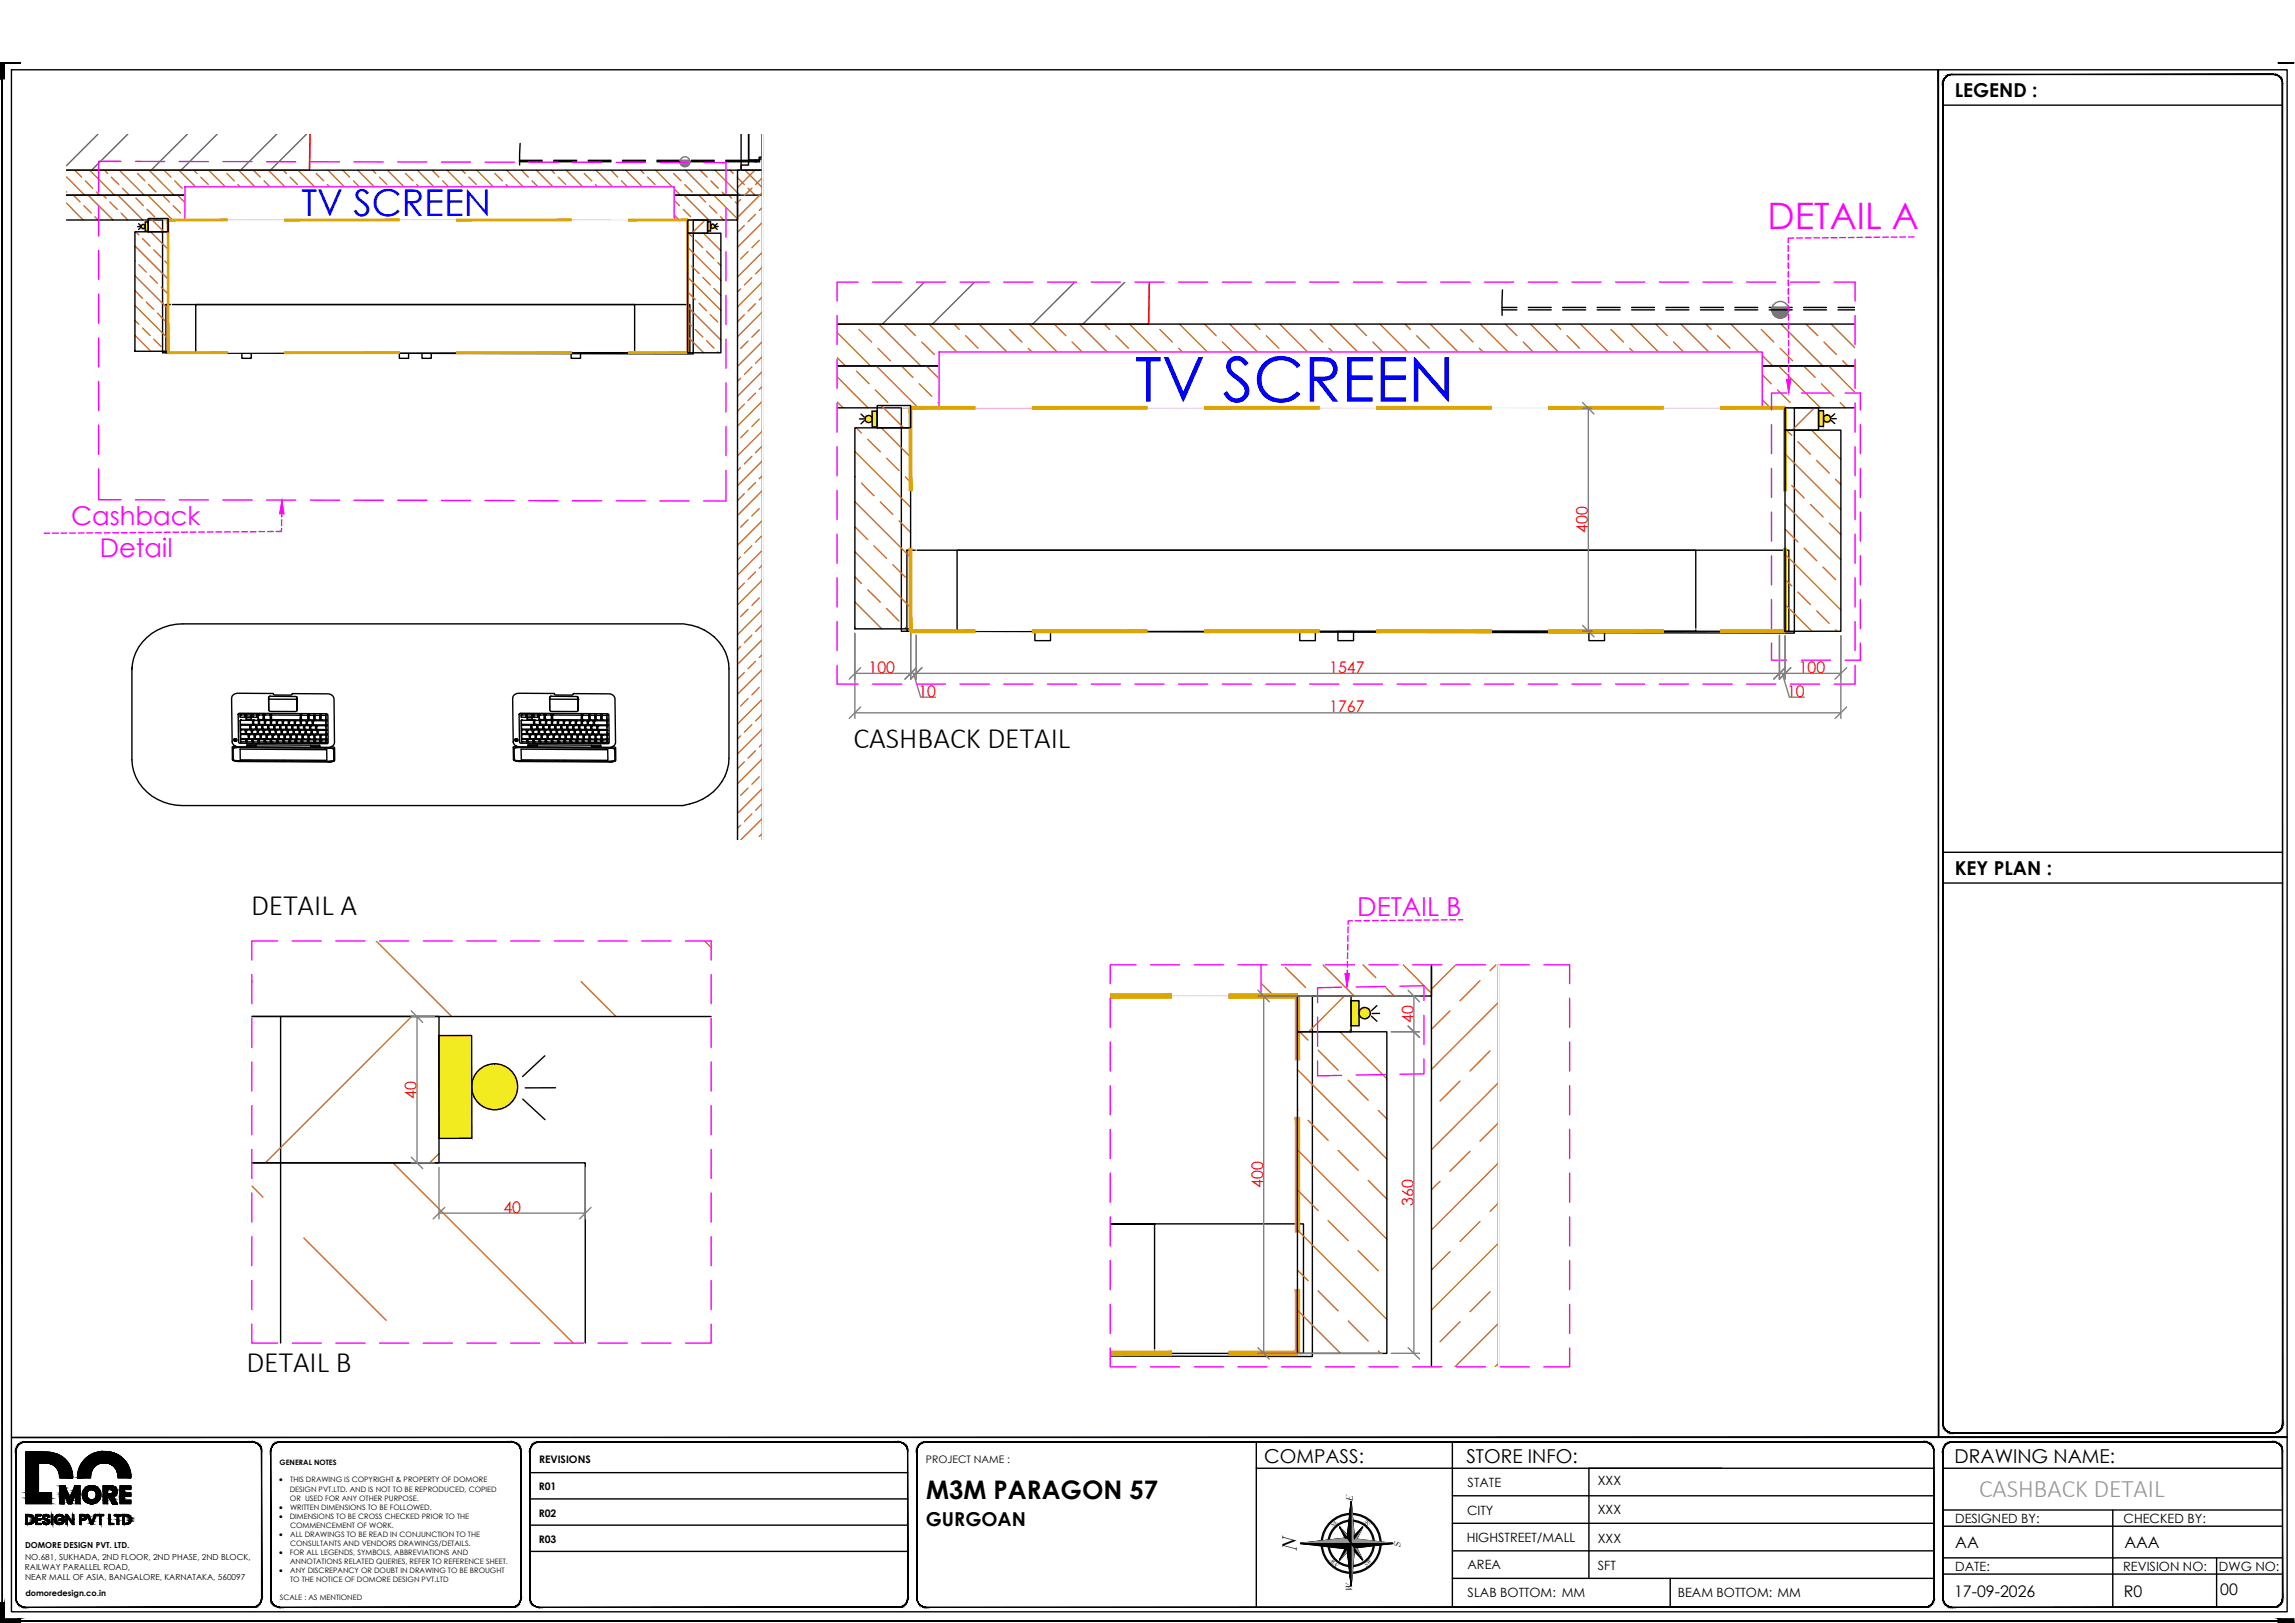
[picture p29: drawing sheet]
<svg xmlns="http://www.w3.org/2000/svg" width="420mm" height="297mm" viewBox="0 0 420 297" stroke-linecap="round" stroke-linejoin="round" font-family="sans-serif">
<defs><g id="words">
<text font-size="11.4" fill="#00f" x="207.8" y="73.5">TV SCREEN</text>
<text font-size="6.8" fill="#00f" x="55.2" y="39.6">TV SCREEN</text>
<text font-size="6.7" fill="#f0f" x="323.6" y="41.8">DETAIL A</text>
<g font-size="5.4">
<text x="156.3" y="136.8">CASHBACK DETAIL</text>
<text x="46" y="167.5">DETAIL A</text>
<text x="45.1" y="251.1">DETAIL B</text>
</g>
<text font-size="4.8" fill="#f0f" x="248.5" y="167.7">DETAIL B</text>
<g font-size="4.7" fill="#f0f">
<text x="13" y="96.1">Cashback</text>
<text x="18.3" y="101.9">Detail</text>
</g>
<text font-size="4.7" x="169.6" y="274.4">M3M PARAGON 57</text>
<text font-size="4.6" fill="#989898" x="362.3" y="274">CASHBACK DETAIL</text>
<text font-size="3.8" x="237.3" y="283.8" transform="rotate(-90 237.3 283.8)">N</text>
<g font-size="3.5">
<text x="357.9" y="17.8">LEGEND :</text>
<text x="357.9" y="160.1">KEY PLAN :</text>
<text x="231.5" y="267.7">COMPASS:</text>
<text x="268.5" y="267.7">STORE INFO:</text>
<text x="357.8" y="267.7">DRAWING NAME:</text>
<text x="169.5" y="279.2">GURGOAN</text>
</g>
<g font-size="2.9" fill="#f00">
<text x="290.7" y="97.5" transform="rotate(-90 290.7 97.5)">400</text>
<text x="159" y="123.2">100</text>
<text x="243.4" y="123.2">1547</text>
<text x="329.3" y="123.2">100</text>
<text x="168.1" y="127.5">10</text>
<text x="243.4" y="130.4">1767</text>
<text x="327.2" y="127.5">10</text>
<text x="258.8" y="187.2" transform="rotate(-90 258.8 187.2)">40</text>
<text x="76.3" y="201" transform="rotate(-90 76.3 201)">40</text>
<text x="92.2" y="222">40</text>
<text x="231.3" y="217.4" transform="rotate(-90 231.3 217.4)">400</text>
<text x="258.8" y="220.7" transform="rotate(-90 258.8 220.7)">360</text>
</g>
<g font-size="2.9">
<text x="357.9" y="283.3">AA</text>
<text x="388.9" y="283.3">AAA</text>
<text x="357.7" y="292.2">17-09-2026</text>
<text x="388.8" y="292.2">R0</text>
<text x="406.5" y="292">00</text>
</g>
<g font-size="2.3">
<text x="268.7" y="272.1">STATE</text>
<text x="292.5" y="271.8">XXX</text>
<text x="268.6" y="277.2">CITY</text>
<text x="292.5" y="277.1">XXX</text>
<text x="357.9" y="278.8">DESIGNED BY:</text>
<text x="388.8" y="278.8">CHECKED BY:</text>
<text x="268.5" y="282.2">HIGHSTREET/MALL</text>
<text x="268.7" y="287.2">AREA</text>
<text x="292.5" y="282.3">XXX</text>
<text x="292.5" y="287.3">SFT</text>
<text x="357.9" y="287.5">DATE:</text>
<text x="388.7" y="287.5">REVISION NO:</text>
<text x="406.2" y="287.5">DWG NO:</text>
<text x="268.7" y="292.3">SLAB BOTTOM: MM</text>
<text x="307.1" y="292.3">BEAM BOTTOM: MM</text>
</g>
<g font-size="1.9">
<text x="98.7" y="267.8">REVISIONS</text>
<text x="169.5" y="267.8">PROJECT NAME :</text>
<text x="98.6" y="272.8">R01</text>
<text x="98.6" y="277.6">R02</text>
<text x="98.6" y="282.4">R03</text>
</g>
<g font-size="1.8">
<text x="247.7" y="274.6" transform="rotate(-90 247.7 274.6)">E</text>
<text x="256.4" y="283.1" transform="rotate(-90 256.4 283.1)">S</text>
<text x="247.6" y="291.3" transform="rotate(-90 247.6 291.3)">W</text>
</g>
<g font-size="1.5">
<text x="4.6" y="287.3">RAILWAY PARALLEL ROAD,</text>
<text x="4.6" y="283.3">DOMORE DESIGN PVT. LTD.</text>
<text x="4.6" y="285.5">NO.681, SUKHADA, 2ND FLOOR, 2ND PHASE, 2ND BLOCK,</text>
<text x="4.6" y="289.1">NEAR MALL OF ASIA, BANGALORE, KARNATAKA, 560097</text>
<text x="4.7" y="292">domoredesign.co.in</text>
</g>
<g font-size="1.4">
<text x="51.2" y="268">GENERAL NOTES</text>
<text x="51.1" y="271.3">·</text>
<text x="53" y="273">DESIGN PVT.LTD. AND IS NOT TO BE REPRODUCED, COPIED</text>
<text x="53.1" y="274.6">OR USED FOR ANY OTHER PURPOSE.</text>
<text x="53.1" y="271.3">THIS DRAWING IS COPYRIGHT &amp; PROPERTY OF DOMORE</text>
<text x="51.1" y="276.3">·</text>
<text x="51.1" y="277.9">·</text>
<text x="51.1" y="281.2">·</text>
<text x="53" y="277.9">DIMENSIONS TO BE CROSS CHECKED PRIOR TO THE</text>
<text x="53.1" y="276.3">WRITTEN DIMENSIONS TO BE FOLLOWED.</text>
<text x="53.1" y="279.6">COMMENCEMENT OF WORK.</text>
<text x="53.1" y="281.2">ALL DRAWINGS TO BE READ IN CONJUNCTION TO THE</text>
<text x="51.1" y="284.5">·</text>
<text x="51.1" y="287.8">·</text>
<text x="53" y="284.5">FOR ALL LEGENDS, SYMBOLS, ABBREVIATIONS AND</text>
<text x="53.1" y="286.2">ANNOTATIONS RELATED QUERIES, REFER TO REFERENCE SHEET.</text>
<text x="53.1" y="282.9">CONSULTANTS AND VENDORS DRAWINGS/DETAILS.</text>
<text x="53.1" y="287.8">ANY DISCREPANCY OR DOUBT IN DRAWING TO BE BROUGHT</text>
<text x="51.2" y="292.8">SCALE : AS MENTIONED</text>
<text x="53.1" y="289.5">TO THE NOTICE OF DOMORE DESIGN PVT.LTD</text>
</g>
<g font-size="1.1">
<text x="244.1" y="279.6" transform="rotate(-45 244.1 279.6)">NE</text>
<text x="250.9" y="278.9" transform="rotate(-135 250.9 278.9)">SE</text>
<text x="245.2" y="286.4" transform="rotate(-135 245.2 286.4)">NW</text>
<text x="250.1" y="286.9" transform="rotate(-46 250.1 286.9)">SW</text>
</g>
</g></defs>
<!-- layer: A-WALL HATCH -->
<path d="M17.9 24.5l-5.7 5.8M23.4 24.5l-6.6 6.6M34.3 24.5l-6.6 6.6M39.8 24.5l-6.7 6.6M50.7 24.5l-6.7 6.6M56.1 24.5l-6.6 6.6M169.2 51.7l-7.7 7.6M178.4 51.7l-7.7 7.6M196.7 51.7l-7.6 7.6M205.9 51.7l-7.7 7.6" fill="none" stroke="#636466" stroke-width=".25"/>
<!-- layer: WALL -->
<path d="M56.8 24.5l-.1 6.6h-44.5M210.4 51.7l-.1 7.6h-57" fill="none" stroke="#f00" stroke-width=".3"/>
<!-- layer: PARTITION -->
<g fill="none" stroke="#cd6928" stroke-width=".25">
<path d="M12.2 32.4l3.3 3.3M12.2 35.1h.1M12.2 37.2l3 3.1M13.4 35.7l1.3 1.3M13.7 31.1l1.2 1.3M15.3 37.6l1.4 1.4M15.6 33.1l1.4 1.4M16.1 35.7l4.6 4.6M16.4 31.1l4.6 4.6M17.4 39.7l.6 .6M17.7 35.1l.5 .6M18.9 35.7l.5 .6"/>
<path d="M19.1 31.1l.6 .6M20.1 37l1.4 1.3M20.4 32.4l1.4 1.4M21.6 35.7l4.5 4.6M21.8 31.1l4.6 4.6M22.2 39l1.2 1.3M22.4 34.5l1.3 1.2M24.9 36.3l1.3 1.3M25.2 31.7l1.3 1.4M26.9 38.3l1.4 1.4M27.1 35.7l4.5 4.6M27.2 33.8l1.4 1.3"/>
<path d="M27.3 31.1l4.6 4.6M27.6 40l2.4 2.4M29.8 35.7l1.2 1.3M30 31.1l1.3 1.3M31.7 37.6l1.4 1.4M32 33.1l1.3 1.4M32.5 35.7l4.5 4.6M32.8 31.1l4.5 4.6M33.7 39.7l.6 .6M34 35.1l.6 .6M35.2 35.7l.6 .6M35.5 31.1l.6 .6"/>
<path d="M36.5 37l1.3 1.3M36.7 32.4l1.4 1.4M38 35.7l4.5 4.6M38.2 31.1l4.6 4.6M38.5 39l1.3 1.3M38.8 34.5l1.2 1.2M41.2 36.3l1.4 1.3M41.5 31.7l1.4 1.4M43.3 38.3l1.4 1.4M43.4 35.7l4.6 4.6M43.6 33.8l1.3 1.3M43.7 31.1l4.5 4.6"/>
<path d="M46.1 35.7l1.3 1.3M46.4 31.1l1.2 1.3M48.1 37.6l1.3 1.4M48.3 33.1l1.4 1.4M48.9 35.7l4.5 4.6M49.1 31.1l4.6 4.6M50.1 39.7l.6 .6M50.4 35.1l.5 .6M51.6 35.7l.6 .6M51.9 31.1l.5 .6M52.8 37l1.4 1.3M53.1 32.4l1.4 1.4"/>
<path d="M54.3 35.7l4.6 4.6M54.6 31.1l4.5 4.6M54.9 39l1.2 1.3M55.2 34.5l1.2 1.2M57.6 36.3l1.4 1.3M57.9 31.7l1.3 1.4M59.6 38.3l1.4 1.4M59.8 35.7l4.5 4.6M59.9 33.8l1.4 1.3M60 31.1l4.6 4.6M62.5 35.7l1.2 1.3M62.8 31.1l1.2 1.3"/>
<path d="M64.4 37.6l1.4 1.4M64.7 33.1l1.4 1.4M65.2 35.7l4.6 4.6M65.5 31.1l4.5 4.6M66.5 39.7l.5 .6M66.7 35.1l.6 .6M67.9 35.7l.6 .6M68.2 31.1l.6 .6M69.2 37l1.3 1.3M69.5 32.4l1.3 1.4M70.7 35.7l4.5 4.6M70.9 31.1l4.6 4.6"/>
<path d="M71.2 39l1.3 1.3M71.5 34.5l1.3 1.2M74 36.3l1.3 1.3M74.2 31.7l1.4 1.4M76 38.3l1.4 1.4M76.1 35.7l4.6 4.6M76.3 33.8l1.3 1.3M76.4 31.1l4.5 4.6M78.8 35.7l1.3 1.3M79.1 31.1l1.3 1.3M80.8 37.6l1.3 1.4M81 33.1l1.4 1.4"/>
<path d="M81.6 35.7l4.5 4.6M81.9 31.1l4.5 4.6M82.8 39.7l.6 .6M83.1 35.1l.6 .6M84.3 35.7l.6 .6M84.6 31.1l.6 .6M85.6 37l1.3 1.3M85.8 32.4l1.4 1.4M87 35.7l4.6 4.6M87.3 31.1l4.5 4.6M87.6 39l1.3 1.3M87.9 34.5l1.2 1.2"/>
<path d="M90.3 36.3l1.4 1.3M90.6 31.7l1.4 1.4M92.4 38.3l1.3 1.4M92.5 35.7l4.5 4.6M92.6 33.8l1.4 1.3M92.8 31.1l4.5 4.6M95.2 35.7l1.3 1.3M95.5 31.1l1.2 1.3M97.1 37.6l1.4 1.4M97.4 33.1l1.4 1.4M97.9 35.7l4.6 4.6M98.2 31.1l4.6 4.6"/>
<path d="M99.2 39.7l.6 .6M99.5 35.1l.5 .6M100.7 35.7l.5 .6M100.9 31.1l.6 .6M101.9 37l1.4 1.3M102.2 32.4l1.3 1.4M103.4 35.7l4.5 4.6M103.7 31.1l4.5 4.6M103.9 39l1.3 1.3M104.2 34.5l1.3 1.2M106.7 36.3l1.4 1.3M107 31.7l1.3 1.4"/>
<path d="M108.7 38.3l1.4 1.4M108.8 35.7l4.6 4.6M109 33.8l1.4 1.3M109.1 31.1l4.6 4.6M111.6 35.7l1.2 1.3M111.8 31.1l1.3 1.3M113.5 37.6l1.4 1.4M113.8 33.1l1.3 1.4M114.3 35.7l4.6 4.6M114.6 31.1l4.5 4.6M115.5 39.7l.6 .6M115.8 35.1l.6 .6"/>
<path d="M117 35.7l.6 .6M117.3 31.1l.6 .6M118.3 37l1.3 1.3M118.6 32.4l1.3 1.4M119.7 35.7l4.6 4.6M120 31.1l4.6 4.6M120.3 39l1.3 1.3M120.6 34.5l1.2 1.2M123 36.3l1.4 1.3M123.3 31.7l1.4 1.4M125.1 38.3l1.3 1.4M125.2 35.7l4.6 4.6"/>
<path d="M125.4 33.8l1.3 1.3M125.5 31.1l4.5 4.6M127.9 35.7l1.3 1.3M128.2 31.1l1.3 1.3M129.9 37.6l1.3 1.4M130.1 33.1l1.4 1.4M130.7 35.7l4.3 4.4M130.9 31.1l4.6 4.6M131.9 39.7l.6 .6M132.2 35.1l.6 .6M133.4 35.7l.5 .6M133.6 31.1l.6 .6"/>
<path d="M134.6 37l.4 .3M134.9 32.4l1.4 1.4M135.6 36.5l-.6 .6M136.4 31.1l3.2 3.2M136.9 34.5l1.3 1.2M137.6 34.4l-1.3 1.4M138.2 31.1l-3.2 3.2M138.3 39.2l-1.4 1.4M139.6 35.2l-4.6 4.6M139.6 38l-.6 .5M139.6 32.5l-1.3 1.3M24.7 55.9l6.1 6.1"/>
<path d="M24.7 50.4l6.1 6.1M24.7 45l6.1 6.1M24.7 58.6l.7 .8M24.7 47.7v.1M24.7 53.2l1.4 1.4M24.8 42.4l.6 .6M25.4 48.5l1.4 1.3M26.1 43.7l1.4 1.3M26.8 55.3l1.4 1.3M27.1 42.3l.2 .1M27.5 50.5l1.3 1.4M27.6 42.4l3.2 3.2"/>
<path d="M28.2 45.7l1.3 1.4M28.8 57.3l1.4 1.4M29.5 52.5l1.3 1.3M30.2 47.8l.6 .6M125.9 56.2l6.1 6M125.9 50.7l6.1 6.1M125.9 45.3l6.1 6M125.9 58.9l.7 .7M125.9 48h.1M125.9 53.5l1.4 1.3M126 42.7l.6 .6M126.6 48.7l1.4 1.4"/>
<path d="M127.3 43.9l1.4 1.4M128 55.5l1.3 1.4M128.7 50.8l1.3 1.3M128.8 42.7l3.2 3.2M129.1 40.3l-2.4 2.4M129.3 46l1.4 1.4M129.5 42.5l-.1 .2M130 57.6l1.4 1.3M130.7 52.8l1.3 1.3M131.4 48l.6 .6M135.6 52.9l-.6 .5M136.3 57.6l-1.3 1.3"/>
<path d="M136.3 41.3l-1.3 1.2M136.9 46l-1.3 1.4M137.6 50.8l-1.3 1.4M138.3 55.6l-1.4 1.3M139 44l-1.4 1.3M139.6 57.1l-4.6 4.5M139.6 51.6l-4.6 4.6M139.6 46.2l-4.6 4.5M139.6 40.7l-4.6 4.6M139.6 54.3l-.6 .6M139.6 48.9l-1.3 1.2M160.9 59.3l7.7 7.7"/>
<path d="M165.5 59.3l2.1 2.1M170.1 59.3l7.6 7.7M174.6 59.3l1 1M179.2 59.3l7.7 7.7M188.4 59.3l7.7 7.7M193 59.3l2.1 2.1M197.6 59.3l7.7 7.7M202.2 59.3l1 1M206.8 59.3l7.6 7.7M215.9 59.3l7.7 7.7M220.5 59.3l2.2 2.1M225.1 59.3l7.7 7.7"/>
<path d="M229.7 59.3l1 1M234.3 59.3l7.7 7.7M243.5 59.3l7.6 7.7M248.1 59.3l2.1 2.1M252.6 59.3l7.7 7.7M257.2 59.3l1 1M261.8 59.3l7.7 7.7M271 59.3l7.7 7.7M275.6 59.3l2.1 2.1M280.2 59.3l7.6 7.7M284.8 59.3l.9 1M289.3 59.3l7.7 7.7"/>
<path d="M298.5 59.3l7.7 7.7M303.1 59.3l2.1 2.1M307.7 59.3l7.7 7.7M312.3 59.3l1 1M316.9 59.3l7.6 7.7M326.1 59.3l7.6 7.7M330.6 59.3l2.2 2.1M335.2 59.3l4.4 4.4M24.7 61.4l2.9 2.9M24.7 64.1h.1M26.1 60l1.4 1.4M28.2 62.1l1.3 1.3"/>
<path d="M30.2 64.1l.2 .2M125.9 61.6l2.9 3M125.9 64.4h.1M127.3 60.3l1.4 1.4M129.3 62.3l1.4 1.4M131.4 64.4l.2 .2M135.6 69.2l-.6 .6M136.3 74l-1.3 1.3M136.9 78.8l-1.3 1.3M136.9 62.4l-1.3 1.4M137.6 67.2l-1.3 1.3M138.3 72l-1.4 1.3"/>
<path d="M139 76.7l-1.4 1.4M139 60.4l-1.4 1.3M139.6 78.9l-4.6 4.5M139.6 73.4l-4.6 4.6M139.6 68l-4.6 4.5M139.6 62.5l-4.6 4.6M139.6 70.7l-.6 .6M139.6 65.2l-1.3 1.3M153.3 60.9l6.1 6.1M153.3 65.5l1.5 1.5M153.3 69l5.6 5.6M153.3 73.6l1 1"/>
<path d="M156.8 78.3l.9 1M156.8 67.9l2.3 2.3M157.3 60.3l2.3 2.3M160.3 71.4l2.2 2.3M160.4 67l7.7 7.6M160.6 78l.2 .3M160.7 63.7l2.3 2.3M161.4 78.3l5.3 5.4M161.4 74.2l4 4.1M165 67l2.1 2.1M168.3 70.2l2.3 2.3M168.7 62.6l2.3 2.3"/>
<path d="M169.6 67l7.7 7.6M171.7 73.7l1 .9M172.2 66l.9 1M174.2 67l1 .9M176.3 69.1l2.3 2.3M176.8 61.4l2.3 2.3M178.8 67l7.7 7.6M179.7 72.5l2.2 2.1M180.2 64.9l2.1 2.1M184.3 67.9l2.3 2.3M184.8 60.3l2.3 2.3M187.8 71.4l2.3 2.3"/>
<path d="M188 67l7.6 7.6M188.2 63.7l2.3 2.3M192.6 67l2.1 2.1M195.8 70.2l2.3 2.3M196.3 62.6l2.3 2.3M197.1 67l7.7 7.6M199.2 73.7l1 .9M199.7 66l1 1M201.7 67l1 .9M203.8 69.1l2.3 2.3M204.3 61.4l2.3 2.3M206.3 67l7.7 7.6"/>
<path d="M207.3 72.5l2.1 2.1M207.8 64.9l2 2.1M211.9 67.9l2.3 2.3M212.3 60.3l2.3 2.3M215.3 71.4l2.3 2.3M215.5 67l7.7 7.6M215.8 63.7l2.3 2.3M220.1 67l2.1 2.1M223.3 70.2l2.3 2.3M223.8 62.6l2.3 2.3M224.7 67l7.6 7.6M226.8 73.7l1 .9"/>
<path d="M227.2 66l1 1M229.3 67l.9 .9M231.4 69.1l2.3 2.3M231.8 61.4l2.3 2.3M233.8 67l7.7 7.6M234.8 72.5l2.1 2.1M235.3 64.9l2.1 2.1M239.4 67.9l2.3 2.3M239.9 60.3l2.2 2.3M242.8 71.4l2.3 2.3M243 67l7.7 7.6M243.3 63.7l2.3 2.3"/>
<path d="M247.6 67l2.1 2.1M250.9 70.2l2.3 2.3M251.3 62.6l2.3 2.3M252.2 67l7.7 7.6M254.3 73.7l1 .9M254.8 66l.9 1M256.8 67l.9 .9M258.9 69.1l2.3 2.3M259.4 61.4l2.3 2.3M261.4 67l7.6 7.6M262.3 72.5l2.2 2.1M262.8 64.9l2.1 2.1"/>
<path d="M266.9 67.9l2.3 2.3M267.4 60.3l2.3 2.3M270.4 71.4l2.3 2.3M270.6 67l7.6 7.6M270.8 63.7l2.3 2.3M275.1 67l2.1 2.1M278.4 70.2l2.3 2.3M278.9 62.6l2.3 2.3M279.7 67l7.7 7.6M281.8 73.7l1 .9M282.3 66l1 1M284.3 67l1 .9"/>
<path d="M286.4 69.1l2.3 2.3M286.9 61.4l2.3 2.3M288.9 67l7.7 7.6M289.9 72.5l2.1 2.1M290.3 64.9l2.1 2.1M294.4 67.9l2.4 2.3M294.9 60.3l2.3 2.3M297.9 71.4l2.3 2.3M298.1 67l7.7 7.6M298.4 63.7l2.3 2.3M302.7 67l2.1 2.1M305.9 70.2l2.3 2.3"/>
<path d="M306.4 62.6l2.3 2.3M307.3 67l7.6 7.6M309.4 73.7l.9 .9M309.8 66l1 1M311.8 67l1 .9M314 69.1l2.3 2.3M314.4 61.4l2.3 2.3M316.4 67l7.7 7.6M317.4 72.5l2.1 2.1M317.9 64.9l2.1 2.1M322 67.9l2.3 2.3M322.5 60.3l2.2 2.3"/>
<path d="M325.4 71.4l2.3 2.3M325.6 67l7.7 7.6M325.9 63.7l2.3 2.3M327 78.7l1 1M330.2 67l2.1 2.1M331.6 78.7l5.4 5.4M332.2 74.6l-4.1 4.1M332.9 78.5l-.2 .2M333.5 70.2l2.2 2.3M333.9 62.6l2.3 2.3M334.8 67l4.8 4.8M336.9 73.7l1 .9"/>
<path d="M337.4 66l.9 1M339.4 67l.2 .2M135.6 85.6l-.6 .6M136.3 90.3l-1.3 1.3M136.9 95.1l-1.3 1.4M137.6 99.9l-1.3 1.4M137.6 83.5l-1.3 1.4M138.3 88.3l-1.4 1.4M139 93.1l-1.4 1.4M139.6 95.2l-4.6 4.6M139.6 89.8l-4.6 4.5M139.6 84.3l-4.6 4.6"/>
<path d="M139.6 98l-1.3 1.2M139.6 87.1l-.6 .5M139.6 81.6l-1.3 1.3M156.5 91.8l10.2 10.2M156.5 82.6l10.2 10.2M156.5 87.2l.1 .1M156.6 96.5l2.3 2.2M157.7 88.4l2.3 2.3M158.9 80.4l2.3 2.3M160 99.9l2.3 2.3M161.2 91.9l2.2 2.3M162.3 83.8l2.3 2.3"/>
<path d="M164.6 95.3l2.1 2.1M165.7 87.3l1 1M326.8 92.2l10.2 10.3M326.8 83.1l10.2 10.2M326.8 87.7h.1M326.9 96.9l2.3 2.3M328 88.9l2.3 2.3M329.2 80.8l2.2 2.3M331.4 92.3l2.4 2.3M332.6 84.3l2.3 2.3M334.9 95.7l2.1 2.2M336 87.7l1 1"/>
<path d="M135.6 118.3l-.6 .6M135.6 101.9l-.6 .6M136.3 106.7l-1.3 1.3M136.9 111.5l-1.3 1.3M137.6 116.3l-1.3 1.3M138.3 104.7l-1.4 1.3M139 109.4l-1.4 1.4M139.6 117.1l-4.6 4.5M139.6 111.6l-4.6 4.5M139.6 106.2l-4.6 4.5M139.6 100.7l-4.6 4.5M139.6 119.8l-.6 .5"/>
<path d="M139.6 114.3l-1.3 1.3M139.6 103.4l-.6 .6M156.5 110.2l4.9 4.9M156.5 101l10.2 10.2M156.5 114.8h.1M156.5 105.6l1.2 1.2M158.9 107.9l2.3 2.3M162.3 111.4l2.3 2.3M163.4 103.3l2.3 2.3M165.7 114.8l.3 .3M326.8 110.6l4.9 4.9M326.8 101.4l10.2 10.2"/>
<path d="M326.8 115.2l.1 .1M326.8 106l1.2 1.2M329.2 108.4l2.2 2.3M330.3 100.3l2.3 2.3M332.6 111.8l2.3 2.3M333.8 103.8l2.2 2.3M336 115.3l.3 .2M135.6 134.7l-.6 .5M136.3 139.4l-1.3 1.3M136.3 123.1l-1.3 1.2M136.9 127.9l-1.3 1.3M137.6 132.6l-1.3 1.4"/>
<path d="M138.3 137.4l-1.4 1.4M138.3 121l-1.4 1.4M139 125.8l-1.4 1.4M139.6 138.9l-4.6 4.5M139.6 133.4l-4.6 4.6M139.6 128l-4.6 4.5M139.6 122.5l-4.6 4.6M139.6 136.2l-.6 .5M139.6 130.7l-1.3 1.2M135.6 151l-.6 .6M136.9 144.2l-1.3 1.4M137.6 149l-1.3 1.4"/>
<path d="M139 142.2l-1.4 1.3M139.6 149.8l-4 3.9M139.6 144.3l-4.6 4.6M139.6 152.5l-.6 .6M139.6 147.1l-1.3 1.2M46.1 179.5l.1 .1M68.9 172.2l13.8 13.8M106.4 179.6l6.4 6.4M129 172.2l1.2 1.2M205.5 176.6l2.3 2.3M212.8 176.6l5.7 5.7M220.2 176.6l.5 .5"/>
<path d="M222.5 178.9l3.4 3.4M227.5 176.6l5.7 5.7M235.3 177.1l3.7 3.6M242.2 176.6l5.7 5.7M249.6 176.6l2.3 2.3M256.9 176.6l5.2 5.2M266.5 176.6l-4.4 4.4M271 179.5l-3.7 3.7M273.9 176.6l-1.1 1.1M75.4 186l-26.8 26.8M203.3 181.7l.6 .6M209.6 180.7l1.6 1.6"/>
<path d="M237.5 195.8l16.4 16.3M238 188.8l1.5 1.6M241.3 192.2l3.7 3.7M245.3 188.8l8.6 8.6M246.1 182.3l-6.5 6.5M246.8 197.7l3.7 3.7M247.4 188.4l-.5 .4M253.7 180.7l1.5 1.6M265.5 185l-3.4 3.4M267.3 197.9l-3.7 3.6M272.8 192.3l-3.7 3.7M274.3 198.1l-12.2 12.3"/>
<path d="M274.3 183.5l-12.2 12.2M46.1 217.1l2 2M71.9 212.8l33 33M80.4 211.1l-1.7 1.7M237.5 210.4l16.4 16.4M237.5 203.1l.1 .1M237.6 217.9l3.7 3.7M239.5 205l3.6 3.7M245 210.6l3.6 3.6M250.5 216.1l3.4 3.4M252.3 203.2l1.6 1.6M263.6 216.2l-1.5 1.5"/>
<path d="M269.1 210.7l-3.6 3.7M274.3 212.8l-12.2 12.3M274.3 205.5l-3.3 3.4M55.6 226.6l15.1 15M237.5 239.8l7.9 7.9M237.5 225.1l16.4 16.4M237.5 232.5l2 1.9M241.3 236.2l3.7 3.7M243.1 223.4l3.7 3.7M248.6 228.9l3.7 3.7M265.5 229.1l-3.4 3.3M271 223.5l-3.7 3.7"/>
<path d="M272.8 236.4l-3.7 3.7M274.3 227.5l-12.2 12.3M274.3 220.2l-1.5 1.5M237.5 247.1l.1 .2M246.8 241.8l3.7 3.6M252.3 247.3l.5 .4M267.3 241.9l-3.7 3.7M274.3 242.2l-7.9 7.9M274.3 249.5l-.6 .6"/>
</g>
<g fill="none" stroke="#000" stroke-width=".25">
<path d="M12.2 31.1h127.4v4.6h-127.4h122.8v4.6h-122.8M27.1 40h3.7v2.4h-3.7zM24.7 42.4h6.1v21.9h-6.1zM25.2 41.5h.5M25.4 40.9l.3 .4M25.7 41.6l-.3 .4M26.6 40.6h.5v1.7h-.5zM125.9 42.7h6.1v21.9h-6.1zM125.9 40.3h3.6v2.4h-3.6zM129.5 40.6h.6v1.7h-.6zM130.9 41.6l.4 .4M131 41.5h.5"/>
<path d="M131.3 40.9l-.4 .4M153.3 59.3h186.3M153.3 67h186.3M153.3 74.6h186.3M156.5 78.3h10.2v36.8h-10.2zM157.3 76.7h.9M157.6 75.8l.6 .6M158.2 77l-.6 .6M159.7 75.3h.9v2.8h-.9zM160.6 74.2h6.1v4.1h-6.1zM326.8 78.7h10.2v36.8h-10.2zM326.8 74.6h6.1v4.1h-6.1z"/>
<path d="M332.9 75.2h.9v2.8h-.9zM335.3 76.9l.6 .6M335.3 76.6h.9M335.9 75.7l-.6 .6M135 153.7v-122.6h4.6v122.6M274.3 176.6v73.5M46.1 186h34.3v26.8h-34.3h61v33M46.1 186h84.1M80.3 189.5h6l.1 18.8-6 .1zM99.7 193.2l-4 3.8M101.7 199.1h-5.5M203.3 182.3h58.8v-5.7v73.5"/>
<path d="M237.5 188.8h16.4v58.9h-16.4zM237.5 182.3h9.9v6.5h-9.9zM247.3 183.1h1.5v4.6h-1.4zM251.1 186l1 .9M252.1 184.1l-1 .9M252.6 185.5h-1.4M95.7 201.2l4.1 3.7"/>
<circle cx="26.2" cy="41.5" r=".37"/>
<circle cx="130.5" cy="41.4" r=".37"/>
<circle cx="159" cy="76.7" r=".65"/>
<circle cx="334.5" cy="76.6" r=".65"/>
<circle cx="90.6" cy="198.9" r="4.2"/>
<circle cx="249.8" cy="185.4" r="1.03"/>
</g>
<!-- layer: DOOR_1 -->
<path d="M135.7 24.5v6.6" fill="none" stroke="#fff" stroke-width=".18"/>
<g fill="#fff" stroke="#fff" stroke-width=".18">
<path d="M135.7 24.5h.5l-.5 6.6z"/>
<path d="M136.2 24.5l3.4 6.6v-6.6zM136.2 24.5l3.4 6.6h-3.9z"/>
</g>
<g fill="none" stroke="#000" stroke-width=".25">
<path d="M95.1 29.3h4.2M95.1 29.6h4.2M95.2 26.3l-.1 3.9M101.4 29.3h4.2M101.4 29.6h4.2M107.7 29.3h4.2M107.7 29.6h4.2M114 29.3h4.2M114 29.6h4.2M120.3 29.3h4.2M120.3 29.6h4.2M126.6 29.3h4.2"/>
<path d="M126.6 29.6h4.2M132.9 29.3h4.1M132.9 29.6h4.1M135.7 24.5v6.6h3.9v-6.6v4.3h-.6v.5h-2v-4.8M135.7 30.2h1.3v-.6h2v-.5h.6v2h-3.9zM137.1 24.5v4.8h1.9v-.5h.5v-4.3M138 29.3h.6v.3h-.6zM275 56.3h2.7M275 56.7h2.7M275.1 53.1l-.1 4.6M279.8 56.3h4.2M279.8 56.7h4.2"/>
<path d="M286.1 56.3h4.2M286.1 56.7h4.2M292.4 56.3h4.2M292.4 56.7h4.2M298.7 56.3h4.2M298.7 56.7h4.2M305 56.3h4.2M305 56.7h4.2M311.3 56.3h4.2M311.3 56.7h4.2M317.6 56.3h4.2M317.6 56.7h4.2"/>
<path d="M323.9 56.3h4.2M323.9 56.7h4.2M330.2 56.3h4.2M330.2 56.7h4.2M336.5 56.3h3.1M336.5 56.7h3.1"/>
</g>
<!-- layer: FIXTURE_1 -->
<g fill="none" stroke="#767676" stroke-width=".25">
<path d="M124.5 29.6h1.8M124.5 29.7h1.8M124.5 29.8h1.8M124.5 29.3h1.8v.3h-1.8zM124.5 29.9h1.8M124.5 29.9h1.7M124.6 30h1.6M124.6 30.1h1.6M124.7 30.1h1.4M124.7 30.2h1.4M124.7 30.2h1.3M124.8 30.3h1.2"/>
<path d="M124.8 30.3h1.1M124.9 30.4h1M125 30.4h.8M125.2 30.5h.4M324.4 56.8h3M324.4 56.9h3M324.4 57h3M324.4 57.1h3M324.5 56.3h2.9v.4h-3zM324.5 57.1h2.9M324.5 57.2h2.9M324.5 57.3h2.8"/>
<path d="M324.6 57.4h2.7M324.6 57.5h2.6M324.7 57.6h2.5M324.7 57.7h2.4M324.8 57.7h2.2M324.9 57.8h2.1M325 57.9h1.9M325.1 58h1.6M325.3 58.1h1.3M325.6 58.2h.7"/>
<circle cx="125.4" cy="29.6" r=".9"/>
<circle cx="325.9" cy="56.7" r="1.53"/>
</g>
<g fill="#767676" stroke="#767676" stroke-width=".18">
<path d="M124.5 29.4v.2z"/>
<path d="M126.3 29.3v.3z"/>
<path d="M324.4 56.5v.2z"/>
<path d="M327.4 56.3v.4z"/>
<path d="M124.5 29.4v.2zM124.5 29.3v.3z"/>
<path d="M124.5 29.3l1.8 .3h-1.8zM124.5 29.3l1.8 .3v-.3z"/>
<path d="M126.3 29.3v.3zM126.3 29.5v.1z"/>
<path d="M324.4 56.5l.1 .2zM324.5 56.3v.4z"/>
<path d="M324.5 56.3l2.9 .4h-2.9zM324.5 56.3l2.9 .4v-.4z"/>
<path d="M327.4 56.5v.2zM327.4 56.3v.4z"/>
</g>
<!-- layer: FUR-FIXTURES L2 -->
<path d="M33.9 34.2l-.1 6.1M171.9 64.4v10.2" fill="none" stroke="#fff" stroke-width=".18"/>
<g fill="#fff" stroke="#fff" stroke-width=".18">
<path d="M203.3 180.4l27.6 1.9h-27.6z"/>
<path d="M33.9 34.2h89.5v6.1zM33.9 34.2l-.1 6.1h89.6z"/>
<path d="M171.9 64.4h150.7v10.2zM171.9 64.4v10.2h150.7z"/>
<path d="M203.3 176.6h27.6v5.7zM203.3 176.6v3.8l27.6 1.9z"/>
</g>
<path d="M33.9 34.2h89.5v6.1h-89.6zM171.9 64.4h150.7v10.2h-150.7zM230.9 176.6v5.7h-27.6" fill="none" stroke="#f0f" stroke-width=".25"/>
<!-- layer: DIM -->
<path d="M139.6 24.5v129.2M29.8 40.3h97.1M165 74.6h163.5M274.3 176.6v73.5M46.1 186h5.3M203.3 182.3h37" fill="none" stroke="#fff" stroke-width=".25"/>
<!-- layer: FUR-L1 -->
<g fill="none" stroke="#000" stroke-width=".25">
<path d="M29.8 40.3v24.3l97.1 .2v-24.5M30.4 55.7h85.8v8.9h-85.8zM35.8 55.7h90.5v8.9h-90.5zM44.3 64.6h1.7v1h-1.7zM73.1 64.6h1.7v1h-1.7zM77.3 64.6h1.7v1h-1.7zM104.6 64.6h1.7v1h-1.7zM165 74.6v40.9l163.5 .4v-41.3M166 100.7h144.5v14.8h-144.5zM175.2 100.7h152.3v14.8h-152.3zM189.5 115.5h2.8v1.7h-2.8zM238 115.5h2.8v1.7h-2.8z"/>
<path d="M244.9 115.5h2.9v1.7h-2.9zM290.9 115.5h2.9v1.7h-2.9zM24.2 122.1v17a9 9 0 0 0 9.2 8.3h91.6a9.4 9.4 0 0 0 8.4-7.6l.1-17.4a8.6 8.6 0 0 0-8.4-8.2h-91.7a9 9 0 0 0-9.2 8.4M42.6 139.1l.7 .2M42.6 139.1l1 .3 16.9 .1 .7-.3M42.7 137l.2-.2h.8l16.7 .1 .7 .2M42.7 137l.7-.2 17.2 .1 .5 .2v2l-.8 .2-17.2-.1-.4-.2zM42.9 135.3h.3v.3a.14 .14 0 0 0 0-.2 .14 .14 0 0 0-.2-.1 .14 .14 0 0 0-.1 .2zM43.1 136.5l-.6 .2 .1 2.4M43.1 135.5v.1zM43.3 139.3h17.3M43.3 139.3h.4"/>
<path d="M43.6 130.6l.2-.1 16 .1 .2 .2 .1 5.1-.2 .2-16-.1-.2-.1zM44 137.1l15.8 .1v2l-15.8-.1zM44 130.9v.3M44 130.8h.1M44 131.2v.1M44 130.8v.4M44 131.8v.8h2.2M44 131.8v.8M44 132.7v.7M44 131.8h.1M44 132.7h.1M44 131.2h.1"/>
<path d="M44 133.6h.9v.3M44 133.6l.1 .7M44 134.4v.8M44 133.6v.7M44 131.3h.1M44 133.6h.1M44 131.3h.9M44 134.4h.1M44 130.8h.8M44 135.3v.5l1-.1M44 131.8h2.2M44 133.4h.1"/>
<path d="M44 133.4h1.7M44 132.7h1.7M44 135.3l1 .1M44 135.3l.1 .5M44 132.6h.1M44 134.3h.1M44 135.3h.1M44 135.2h.1M44.1 134.3h.8M44.1 134.4v.8M44.1 134.4h.1M44.1 135.2h.1"/>
<path d="M44.1 134.3h.1M44.1 135.8h.1M44.1 134.4h1.3M44.1 135.2h1.4M44.8 130.8l.1 .2M44.9 130.8h.1M44.9 131.3h.1M44.9 130.8v.1M44.9 131.2h.1M44.9 131.2v.1M44.9 130.9h.1M44.9 134.3h.1"/>
<path d="M44.9 130.9v.3M44.9 133.6h.1M44.9 133.9v.4M44.9 134.2h.1M44.9 133.6v.3M45 135.3v.1M45 135.7h.1M45 135.4v.3M45.1 130.9v.8M45.1 131.2h.1M45.1 131.2h.9M45.1 131.3h.1"/>
<path d="M45.1 131.3h.9M45.1 130.9h.9M45.1 130.9h.1M45.1 133.6v.7M45.1 131.7h.1M45.1 133.6h.1M45.1 134.3h.1M45.1 131.7h.9M45.1 133.6h.9M45.2 134.3h.1M45.2 135.3v.5M45.2 135.3h.9"/>
<path d="M45.2 135.3h.1M45.2 134.3h.8M45.2 135.8h.1M45.2 136.4h1.7M45.2 136.7h-1.8l-.6-.3-.3-.4-.1-8.2a1.06 1.06 0 0 1 1.1-.9h6.5l.3 .3h2.8h.3l.1-.3 6.6 .1a1.1 1.1 0 0 1 1.1 .9v7.9a1.03 1.03 0 0 1-1.1 1h-1.6M45.2 136.7h1.7M45.2 136.5h1.7M45.2 136.5v.2M45.4 134.4l.1 .8M45.4 135.2h.1M45.4 134.4h.1M45.4 134.5h.1"/>
<path d="M45.5 135.2h.1M45.5 134.5v.3M45.6 134.5l.1 .7h.8M45.6 135.1l.1 .1M45.6 134.5h.1M45.7 134.4v.1M45.7 134.4h.1M45.7 134.5h.1M45.7 132.7v.7M45.7 133.4h.1M45.7 132.7h.1M45.7 134.4l.8 .1"/>
<path d="M45.7 132.7v.4M45.9 132.7v.7M45.9 132.7h.1M45.9 133.4h.1M46 132.7v.7M46 133.4h.1M46 132.7h.1M46 131.7h.1M46 132.7h.8M46 133.6h.1M46 134.3h.1M46 130.9v.8"/>
<path d="M46 131.2h.1M46 133.4h.8M46 133.6v.3M46 131.1h.1M46 133.9v.4M46 134.2v.1M46.1 135.3v.1M46.1 135.8h.1M46.1 135.7l-.9 .1M46.1 135.4v.3M46.2 130.9h.1M46.2 131.2h.1"/>
<path d="M46.2 130.9v.3M46.2 131.2v.1M46.2 131.3h.1M46.2 130.9v.4M46.2 131.8h.1M46.2 130.8v.1M46.2 132.6h.1M46.2 133.6v.7M46.2 133.6h.1M46.2 130.8h.1M46.2 131.8v.1M46.2 131.3h.9"/>
<path d="M46.2 131.9v.3M46.2 131.9h.1M46.2 130.8l.8 .1M46.2 133.6h.9M46.2 134.3h.1M46.2 132.2v.4M46.2 134.3h.9M46.3 135.4v.4M46.3 135.4h.1M46.3 135.8h.1M46.4 135.8h.1M46.4 132.6h.1"/>
<path d="M46.4 131.9h.1M46.4 131.8l.1 .8M46.4 131.8h.1M46.5 131.8l.8 .1M46.5 132.6h.8M46.5 134.4h.1M46.5 135.2h.1M46.5 134.5l.1 .7M46.5 134.4l.1 .1M46.5 134.4v.1M46.6 134.5v.7M46.7 134.5h.1"/>
<path d="M46.7 135.2h.1M46.8 135.2h.8M46.8 132.7v.4M46.8 134.4h.1M46.8 134.4v.8M46.8 132.7h.1M46.8 133.4h.1M46.8 134.4h.8M46.8 133.1v.3M46.8 132.8h.1M46.8 132.8v.3M46.9 136.3l11.6 .1v.3"/>
<path d="M46.9 136.3h-1.7v.2M46.9 136.3v.2M46.9 136.5v.2M46.9 136.7l10 .1M47 132.8v.6M47 132.8h.1M47 132.8l.1 .6M47 130.9h.1M47 131.3h.1M47 132.7h.1M47 133.4h.1M47 130.8l.1 .1"/>
<path d="M47.1 130.9h.1M47.1 132.7l-.1 .1M47.1 133.4h.1M47.1 133.4l.8 .1M47.1 132.7h.1M47.1 131.3h.1M47.1 132.7h.8M47.1 133.6h.1M47.1 134.3h.1M47.1 133.6v.3M47.1 131.2h.1M47.1 130.9v.4"/>
<path d="M47.1 131.1v.2M47.1 133.9v.4M47.2 135.3l.1 .4M47.2 135.3l-.9 .1M47.3 131.7h.1M47.3 130.9h.1M47.3 130.9v.8M47.3 135.7l-.9 .1M47.3 132.6h.1M47.3 131.8v.1M47.3 131.9h.1M47.3 133.6v.7"/>
<path d="M47.3 133.6h.1M47.3 130.9h.8M47.3 131.7h.9M47.3 131.9v.7M47.3 134.3h.1M47.3 133.6h.9M47.3 134.3h.9M47.4 135.4l.1 .4M47.4 135.4h.1M47.4 135.4h1M47.5 135.8h.1M47.5 132.6h.1"/>
<path d="M47.5 131.9h.1M47.6 131.9v.7M47.6 132.6h.1M47.6 132.6h.8M47.6 131.9h.1M47.6 131.9h.8M47.6 134.4h.1M47.6 135.2h.1M47.6 134.4v.1M47.6 134.5v.7M47.6 134.5h.1M47.6 134.5l.1 .7"/>
<path d="M47.7 135.2h.1M47.8 135.2h.1M47.8 134.5h.1M47.9 132.7v.4M47.9 134.5h.1M47.9 135.2h.1M47.9 134.4v.8M47.9 134.4h.1M47.9 132.7h.1M47.9 133.5h.1M47.9 134.4l.8 .1M47.9 135.2h.8"/>
<path d="M47.9 133.4h.1M47.9 132.8h.1M47.9 133.4v.1M47.9 133.1v.3M47.9 132.8v.3M48.1 132.8v.6M48.1 132.8h.1M48.1 131.7h.1M48.1 130.9l.1 .8M48.1 132.7h.1M48.1 133.4v.1M48.1 133.5h.1"/>
<path d="M48.2 132.7l-.1 .7M48.2 133.5h.1M48.2 130.9h.1M48.2 131.7h.1M48.2 132.7h.8M48.2 133.6v.3M48.2 134.3h.1M48.2 133.6h.1M48.2 131.3v.4M48.2 133.9v.4M48.4 130.9h.1M48.4 131.7h.1"/>
<path d="M48.4 130.9v.8M48.4 135.4h.1M48.4 131.9v.7M48.4 135.7h.1M48.4 135.8h-.9M48.4 131.9h.1M48.4 132.6h.1M48.4 135.4v.3M48.4 133.6v.7M48.4 130.9h1.1M48.4 133.6h.1M48.4 134.3h.1"/>
<path d="M48.4 131.7h1.1M48.5 133.6h.8v.3M48.5 133.6h.1M48.5 134.3h.1M48.6 135.4v.4M48.6 135.4h.1M48.6 135.4h.9M48.6 131.9h.1M48.6 135.8h.1M48.6 132.6h.1M48.6 131.9v.7M48.7 132.6h.1"/>
<path d="M48.7 132.6h.8M48.7 131.9h.8M48.7 134.5v.7M48.7 135.2h.1M48.7 134.5h.1M48.9 134.5h.1M48.9 134.5l.1 .7M48.9 135.2h.1M49 132.7h.1M49 133.5h.1M49 135.2h.1M49 134.5h.1"/>
<path d="M49 132.8v.3M49 132.8h.1M49 132.7v.1M49 135.2h.8M49 133.4h.1M49 133.1v.3M49 133.4l-.8 .1M49.2 127.6v.1M49.2 128h5.2M49.2 128v1.9M49.2 128v-.3v.3M49.2 132.8v.6"/>
<path d="M49.2 132.8h.1M49.2 129.9l.3 .3h4.7l.2-.2M49.2 133.5h.1M49.2 133.4v.1M49.2 132.7v.1M49.3 133.5h.1M49.2 132.7h.1M49.2 132.7l.9 .1M49.3 133.5h.8M49.3 134.3h.1M49.3 133.6h.1M49.3 127.5h.1"/>
<path d="M49.3 133.6v.3M49.3 133.9v.4h-.8M49.3 127.5l-.1 .1M49.4 127.5h4.8M49.4 127.5h-.1M49.4 130.9h.1M49.5 131.7h.1M49.5 130.9h.1M49.5 131.9h.1M49.5 132.6h.1M49.5 135.4h.1M49.5 133.6v.7"/>
<path d="M49.5 135.8h-.9M49.5 130.9v.8M49.5 133.6h.1M49.5 134.3h.1M49.5 135.7h.1M49.5 131.9v.7M49.5 133.6h.9M49.5 135.4v.3M49.6 134.3h.1M49.6 134.3h.8M49.7 130.9h.1M49.7 130.9v.8"/>
<path d="M49.7 131.7h.1M49.7 135.4v.4M49.7 135.4h1l-.1 .4h-.9M49.7 131.9h.1M49.7 132.6h.1M49.7 131.9v.7M49.7 135.4h.1M49.7 130.9h5.2M49.7 135.8h.1M49.7 131.7h5.2M49.8 132.6h.1M49.8 132.6h.8"/>
<path d="M49.8 134.5h.1M49.8 134.5h-.9M49.8 135.2h.1M49.8 134.5v.7M50 134.5h.1M50 134.5l.1 .7M50 135.2h.1M50.1 132.8h.1M50.1 133.5h.1M50.1 135.2h.1M50.1 134.5h.1M50.1 132.8v.3"/>
<path d="M50.1 134.5h.8M50.1 133.1v.4M50.1 133.4h.1M50.3 132.8v.7M50.3 132.8h.1M50.3 132.8l.1 .7M50.3 133.5h.1M50.3 132.8h.9v.3M50.4 133.5h.1M50.4 133.6h.1M50.4 134.3h.1M50.4 133.5h.8"/>
<path d="M50.4 133.6v.4M50.4 134v.3M50.4 139.2h.1zM50.4 139.2h.1M50.6 131.9h.1M50.6 132.6h.1M50.6 131.9h-.9M50.6 133.6v.7M50.6 133.6h.1M50.6 131.9v.7M50.6 134.3h.1M50.6 134.3h.9"/>
<path d="M50.6 133.6h.8M50.8 132.6h.1M50.8 131.9h.1M50.8 135.4l.1 .4M50.8 131.9h.9M50.8 131.9l.1 .7M50.8 135.4v.4M50.9 132.6h.1M50.8 135.4h.1M50.9 135.8h.1M50.9 132.6h.8M50.9 134.5h.1"/>
<path d="M50.9 135.2h.1M50.9 134.5v.7M50.9 135.2h-.8M51.1 135.2h.1M51.1 134.5h.1M51.2 134.5v.7M51.2 135.2h.1M51.2 134.5h.8M51.2 133.5h.1M51.2 134.5h.1M51.2 132.8h.1M51.2 135.2h.8"/>
<path d="M51.2 133.1v.3M51.2 132.8v.3M51.4 132.8v.7M51.4 132.8h.1M51.4 133.5h.1M51.4 133.6l.1 .4M51.4 133.5h.9M51.4 132.8h.9v.3M51.5 134.3h.1M51.5 133.6h.1M51.5 134v.3M51.5 133.6v.4"/>
<path d="M51.7 132.6h.1M51.7 133.6v.7M51.7 131.9h.1M51.7 133.6h.1M51.7 131.9v.7M51.7 134.3h.1M51.7 139.2h.4zM51.7 134.3h.9M51.7 133.6h.8M51.8 139.2h.2M51.8 135.4v.4M51.8 135.4h-1"/>
<path d="M51.8 135.8h-1M51.9 131.9h.1M51.9 132.6h.1M51.9 131.9v.7M51.9 131.9h.9M51.9 132.6h.9M52 135.4v.4M52 135.4h.9v.4h-.9M52 134.5h.1M52 135.4h.1M52 135.2h.1M52 135.8h.1"/>
<path d="M52 134.5v.7M52.2 134.5v.7M52.2 134.5h.1M52.2 134.5h.9M52.2 135.2h.1M52.2 132.8l.1 .3M52.3 135.2h.1M52.3 133.5h.1M52.3 132.8h.1M52.3 135.2h.8M52.3 133.1v.4M52.3 133.4h.1"/>
<path d="M52.5 132.8v.7M52.5 132.8h.1M52.5 132.8h.9v.3M52.5 133.5h.1M52.5 133.6l.1 .4M52.6 133.6h.1M52.6 134.3h.1M52.6 134v.3M52.6 133.7h.1M52.6 133.7v.3M52.8 132.6h.1M52.8 131.9h.1"/>
<path d="M52.8 133.6v.7M52.8 133.6h.1M52.8 133.7v.6M52.8 131.9v.7M52.8 134.3h.1M52.8 134.3h.8M52.8 133.6h.8M53 131.9h.1M53 132.6h.1M53 131.9v.7M53 131.9h.9M53.1 135.2h.1"/>
<path d="M53.1 134.5h.1M53.1 135.4h1M53.1 135.4v.4M53.1 135.4h.1M53.1 134.5v.7M53.1 135.8h.1M53.3 139.2h.1zM53.3 134.5v.7M53.3 135.2h.9M53.3 134.5h.9M53.3 134.5h.1M53.3 135.2h.1"/>
<path d="M53.4 133.5h.1M53.4 133.5h-.1M53.4 132.8h.1M53.4 132.8v.3M53.4 139.2h.1M53.4 133.1v.4M53.4 133.4h.1M53.4 133.5h-.9M53.6 132.8v.7M53.6 132.8h.1M53.6 133.5h.1M53.6 132.8h.8"/>
<path d="M53.6 133.6l.1 .4M53.6 134.3h.1M53.7 134.3h.1M53.7 133.6h.1M53.7 133.7h.1M53.7 133.6v.1M53.7 133.7v.3M53.7 134v.3M53.8 131.9h.1M53.8 132.6h.1M53.9 131.9v.7M53.9 133.7v.6"/>
<path d="M53.9 132.6h.1M53.9 133.7h.1M53.9 131.9h.1M53.9 133.6h.1M53.9 134.3h.1M53.9 133.6v.1M53.9 132.6h-.9M53.9 134.3l.9 .1M53.9 133.6h.8M54 135.4h.1M54 135.8h.1M54 135.8h-.9"/>
<path d="M54.1 135.4v.4M54.1 132.6h.1M54.1 131.9h.1M54.1 131.9v.7M54.1 131.9h.8M54.1 132.6h.9M54.2 127.5h.1M54.2 127.5l.2 .1v.4M54.2 134.5v.7M54.2 135.2h.1M54.2 135.4h1v.4M54.2 135.4l.1 .4"/>
<path d="M54.2 135.4h.1M54.3 135.8h.9M54.3 135.8h.1M54.3 127.5h.1M54.4 127.7v2.3zM54.4 128h.1M54.4 135.2h.1M54.4 134.5v.7M54.4 134.5h.1M54.4 135.2h.9M54.4 134.5h.9M54.4 132.8h.1"/>
<path d="M54.4 133.5h.1M54.5 132.8v.3M54.5 133.5h.1M54.5 132.8h.1M54.5 133.1v.4M54.5 133.5h-.9M54.7 132.8v.7M54.7 132.8h.1M54.7 132.8h.8l.1 .3M54.7 133.5h.1M54.7 133.5h.9M54.7 133.6h.1"/>
<path d="M54.7 134.4h.1M54.8 133.6v.4M54.8 134.3v.1M54.8 133.7h.1M54.8 134.3h.1M54.8 133.7v.3M54.8 134v.3M54.9 130.9h.1M54.9 131.9h.1M54.9 132.6h.1M54.9 131.7h.1M55 130.9h.1"/>
<path d="M55 131.7h.1M55 130.9v.4M55 131.9h.1M55 132.6h.1M55 133.7v.6M55 133.7h.1M55 131.3v.4M55 131.9v.7M55 134.3v.1M55 133.6v.7M55 134.4h.1M55 133.6h.1"/>
<path d="M55 133.6l.8 .1M55.2 130.9v.8M55.2 130.9h.1M55.2 131.9h.1M55.2 131.9v.8M55.2 132.6h.1M55.2 135.8h.1M55.2 131.7h.1M55.2 130.9h1.1M55.2 131.7h1.1M55.2 131.9h.9l-.1 .8M55.2 132.7h.8"/>
<path d="M55.3 134.5v.7M55.4 135.4v.4M55.4 135.4h.9M55.4 135.4h.1M55.4 135.8h.1M55.5 135.2h.1M55.5 134.5h.9M55.5 134.5v.7M55.5 134.5h.1M55.5 135.2h.9M55.5 133.5h.1M55.5 132.8h.1"/>
<path d="M55.6 132.8h.1M55.6 133.5h.1M55.6 133.1v.4M55.8 132.8v.7M55.8 132.8h.1M55.8 133.5h.1M55.8 132.8h.8M55.8 133.7l.1 .3M55.8 133.5h.8M55.9 134.4h.1M55.9 133.7h.1M55.9 134v.3"/>
<path d="M55.9 134.3h.1M55.9 134.3v.1M55.9 134.3l-.9 .1M56.1 133.7h.1M56.1 133.7v.7M56.1 132.6h.1M56.1 131.9h.1M56.1 134.4h.1M56.1 131.9v.7M56.1 133.7h.8M56.1 134.4h.8M56.3 131.9h.1"/>
<path d="M56.3 132.6h.1M56.3 131.9v.8M56.3 131.9h.9M56.3 135.4v.4M56.3 135.5h.1M56.3 135.5v.3M56.3 131.7h.1M56.3 135.8h-.9M56.3 130.9h.1M56.3 132.7h.1M56.3 132.7h.8M56.3 130.9l.1 .4"/>
<path d="M56.4 131.7h-.1M56.4 131.7h.1M56.4 130.9h.1M56.4 130.9v.8M56.4 134.5v.7M56.5 135.5v.3M56.5 135.4h.1M56.5 135.4h.9M56.5 135.8h.1M56.6 130.9v.8l.8 .1M56.6 130.9h.1M56.6 130.9v.8"/>
<path d="M56.6 131.7h.1M56.6 130.9h.8l.1 .4M56.6 134.5h.1M56.6 135.2h.1M56.6 132.8h.1M56.6 133.5h.1M56.6 134.5v.8M56.6 135.3h.1M56.6 134.5h.9M56.6 135.3h.9M56.7 132.8v.3M56.7 132.8h.1"/>
<path d="M56.7 133.5h.1M56.7 133.1v.4M56.9 132.8v.7M56.9 132.8h.1M56.9 136.6h1.6M56.9 136.8h1.6M56.9 136.7h1.6M56.9 136.4v.4M56.9 133.5h.1M56.9 132.8h.9M56.9 133.7h.1M56.9 133.5h.8"/>
<path d="M56.9 134.4h.1M57 133.7v.3M57 133.7h.1M57 134v.4M57 134.3h.1M57 134v.3M57.1 131.9h.1M57.1 132.7h.1M57.2 133.7v.7M57.2 131.9v.1M57.2 131.9h.1M57.2 132.7h.1"/>
<path d="M57.2 133.7h.1M57.2 132v.6M57.2 132.6h.1M57.2 134.4h.1M57.2 134.4h.8M57.2 133.7h.8M57.4 131.9v.8h2.2M57.4 131.9h.1M57.4 131.9v.8M57.4 131.9h2.2M57.4 132.7h.1M57.4 135.4h.1"/>
<path d="M57.4 131.8h.1M57.4 130.9h.1M57.4 135.5v.4l-.9-.1M57.4 134.5h.1M57.5 131.7h-.1M57.5 130.9h.1M57.5 135.3h.1M57.5 131.7h.1M57.5 130.9v.8M57.5 134.5h.1M57.5 134.5v.7M57.5 135.2h.1"/>
<path d="M57.6 135.5v.3l.9 .1 .1-.4M57.6 135.4h.1M57.6 135.5l.1 .3M57.6 130.9l.1 .8M57.6 130.9h.1M57.7 130.9h.1M57.7 135.8h.1M57.7 130.9h-.1M57.7 131.7h.1M57.7 131.8h.8M57.7 135.9h.1M57.7 131.7v.1"/>
<path d="M57.7 130.9h.9M57.7 134.5h.1M57.7 135.2h.1M57.7 134.5v.8M57.7 131.8h.1M57.7 132.8l.1 .4M57.7 134.5h.8M57.7 132.8h.1M57.7 135.3h.1M57.8 132.8h.1M57.8 133.5h.1M57.8 133.2l-.1 .3"/>
<path d="M57.8 133.2v.3M58 132.8v.6M58 133.5h.1M58 132.8h.1M58 133.5h1.6M58 133.7l.1 .3M58 134.4h.1M58 133.7h.1M58.1 134.4h-.1M58.1 133.7h.1M58.1 134.4h.1M58.1 134v.4"/>
<path d="M58.1 134.3h.1M58.1 133.7v.3M58.3 133.7h.1M58.3 134.3v.1M58.3 134.3h.1M58.3 133.7v.7M58.3 134.4h1.3M58.3 134.4h.1M58.3 133.7h1.3M58.5 130.9h.1M58.5 135.4l.1 .1M58.5 134.5l.1 .1"/>
<path d="M58.5 134.5h.1M58.5 131.8h.1M58.5 130.9l.1 .1M58.5 136.7v.1M58.6 131h.1M58.6 131.3v.4M58.6 131.7h-.1M58.6 135.4h.1M58.6 131.7h.1M58.6 134.5h.1M58.6 135.3h.1M58.6 135.4h-1"/>
<path d="M58.6 130.9v.8M58.6 135.2h.1M58.6 134.6v.7h-.9M58.6 134.5v.7M58.7 131l.1 .7M58.7 131h.1M58.7 130.9l.1 .9M58.7 130.9h.1M58.8 131.8h.1M58.8 135.4v.5M58.8 130.9h.1M58.8 135.4h.1"/>
<path d="M58.8 130.9h-.1M58.8 131.8h.8M58.8 135.2v.1M58.8 135.9h.1M58.8 130.9h.8M58.8 134.5v.1M58.8 135.4h.9v.2M58.8 135.4v.5h.9M58.8 134.5h.1M58.8 134.5v.8M58.8 135.3h.1M58.8 134.5h.9"/>
<path d="M58.8 135.3h.8M59.6 130.9h.1M59.6 131h.1M59.6 131.9h.1M59.6 133.7h.1M59.6 131.8h.1M59.6 132.7h.1M59.6 133.5h.1M59.6 130.9v.4M59.6 131.3v.5M59.6 131.9l.1 .1M59.6 134.5h.1"/>
<path d="M59.6 135.3h.1M59.6 132.8h.1M59.6 134.4h.1M59.6 131.3l.1 .4M59.7 132.7h-.1M59.7 132v.7M59.7 132.9l-1.7-.1v.7M59.7 132.9v.6M59.7 134.4h.1M59.7 132.8v.1M59.7 134.5v.1M59.7 135.3h.1"/>
<path d="M59.7 132.6h.1M59.7 131.7h.1M59.7 134.5h.1M59.7 132.8h.1M59.7 133.7h.1M59.7 135.9h.1M59.7 133.5h.1M59.7 134.4h-.1M59.7 131.7l-.1 .1M59.7 133.7v.6M59.7 134.6v.6M59.7 135.4h.1"/>
<path d="M59.7 135.3h-.1M59.7 134.5v.7M59.7 132.9v.3M59.7 134v.3M59.7 135.6v.2M59.7 135.2h.1M59.7 135.8h.1M59.7 135.8v.1M59.7 135.4v.2M60.7 136.6l.6 .3v2.3h-.1M61.1 137.1h.1M61.2 139.2l-1.1 .2"/>
<path d="M94.1 139.1l.6 .2M94.1 139.1h.1M94.1 137l.2-.2h.8l16.7 .1 .7 .2M94.1 139.1v.1M94.1 139.2l.9 .2 16.6 .1 .6-.1 .4-.2-.6 .2M94.1 137l.8-.2 17.2 .1 .4 .2 .1 2-.9 .2-17.1-.1-.4-.2zM94.4 135.3h.3v.2l-.1-.2h-.2v.2zM94.5 136.5l-.5 .3 .1 2.3M94.5 135.5l.1 .1zM94.7 139.3l17.3 .1M94.7 139.3h.4M95.1 130.6l.1-.1 16.1 .1 .2 .2v5.1l-.1 .2-16.1-.1-.2-.2z"/>
<path d="M95.4 137.1l15.9 .1v2l-15.9-.1zM95.4 130.8l.1 .4M95.4 130.9l.1 .4M95.4 130.8h.1M95.5 131.8v.8M95.5 132.7v.7M95.5 133.6v.7M95.5 131.8v.8h2.1M95.5 131.8h.1M95.5 131.8h2.2M95.5 130.8h.1M95.5 131.2h.1"/>
<path d="M95.5 134.4v.8M95.5 133.6h.1M95.5 131.3h.8M95.5 132.6h.1M95.5 132.7h.1M95.5 133.4h.1M95.5 134.4h.1M95.5 131.3h.1M95.5 130.8h.8M95.5 133.6h.8M95.5 135.3h.9l.1 .4M95.5 135.3v.5"/>
<path d="M95.5 134.3h.1M95.5 133.4h1.6M95.5 132.7h1.6M95.5 135.8h.1M95.5 135.2h.1M95.5 134.4v.8h1.4M95.5 134.4h1.4M96.3 130.8l.1 .2M96.3 130.8h.1M96.3 131.3h.1M96.3 133.6h.1M96.3 134.3h.1"/>
<path d="M96.3 130.8l.1 .4M96.4 133.6v.3M96.4 131.2h.1M96.4 131.2l-.1 .1M96.4 134.3h.1M96.4 130.9h.1M96.4 133.6h.1M96.4 133.9v.4M96.4 134.2h.1M96.4 134.3h-.9M96.4 135.7l-.9 .1M96.5 135.7h.1"/>
<path d="M96.5 130.9l.1 .8M96.5 130.9h.1M96.5 131.2h.1M96.5 131.2h.9M96.5 131.3h.1M96.5 131.3h1M96.5 130.9h.9M96.6 133.6v.7M96.6 133.6h.1M96.6 131.7h.1M96.6 134.3h.1M96.6 131.7h.8"/>
<path d="M96.6 133.6h.9M96.6 135.3v.5M96.6 135.3h.1M96.6 134.3h.9M96.6 135.3h1M96.7 135.8h.1M96.7 136.7h-1.7l-.5-.2a.91 .91 0 0 1-.5-.8l-.1-7.9a1.06 1.06 0 0 1 1.1-.9h6.5l.2 .3h2.9h.2l.1-.3 6.7 .1a1.05 1.05 0 0 1 1 .9l.1 7.9a1.06 1.06 0 0 1-1.2 1h-1.5M96.7 136.7h1.6M96.7 136.5h1.6M96.7 136.4h1.6M96.7 136.5v.2M96.9 134.4h.1"/>
<path d="M96.9 134.4v.8M96.9 135.2h.1M96.9 134.5h.1M96.9 134.5v.3M97.1 135.1l.1 .1M97.1 134.5h.1M97.1 134.4h.1M97.1 132.7l.1 .7M97.1 133.4h.1M97.1 132.7h.1M97.2 133.4h.1M97.2 132.7h.1"/>
<path d="M97.2 132.7v.4M97.4 132.7v.7M97.4 132.7h.1M97.4 133.4h.1M97.4 133.4h.8M97.4 131.7h.1M97.4 132.7h.8M97.4 130.9l.1 .8M97.4 133.6h.1M97.4 134.3h.1M97.4 131.2h.1M97.5 133.6v.3"/>
<path d="M97.5 134.3h.1M97.5 131.1h.1M97.5 133.6h.1M97.5 133.9v.4M97.5 134.2v.1M97.6 135.3v.1M97.6 135.7h.1M97.6 135.7l-.9 .1M97.6 135.4v.3M97.6 130.9l.1 .4M97.6 130.9h.1M97.6 131.2h.1"/>
<path d="M97.6 131.2v.1M97.6 131.3h.1M97.6 132.6h.1M97.6 131.8h.1M97.7 133.6v.7M97.7 131.3h.1M97.7 130.8l-.1 .4M97.7 132.6h.1M97.7 131.9h.1M97.7 130.8h.1M97.7 131.8h.1M97.7 132.6h-.1"/>
<path d="M97.7 133.6h.1M97.7 131.8v.1M97.7 131.3h.8M97.7 131.9v.3M97.7 132.2v.4M97.7 134.3h.1M97.7 130.8l.8 .1M97.7 134.3h.8M97.7 133.6h.9M97.7 135.4l.1 .4M97.7 135.4h.1M97.8 135.4h.9"/>
<path d="M97.8 135.4v.4M97.8 135.8h.1M97.9 131.9h.1M97.9 132.6h.1M97.9 131.9v.7h.8M97.9 131.8h.1M97.9 131.8v.1M97.9 131.8l.9 .1M98 134.4v.1M98 135.2h.1M98 134.5h-.9v.7h.9M98 134.5v.7"/>
<path d="M98.2 134.5h.1M98.2 135.2h.1M98.2 132.7l.1 .4M98.2 135.2h.9M98.2 134.4h.1M98.2 134.4v.8M98.2 132.7h.1M98.2 133.4h.1M98.2 134.4h.8M98.3 133.4h.1M98.3 132.7h.1M98.3 133.1l-.1 .3"/>
<path d="M98.3 132.8h.1M98.3 132.8v.3M98.3 136.3l11.7 .1v.3M98.3 136.3h-1.6v.2M98.3 136.7l10 .1M98.3 136.3v.4M98.4 132.8l.1 .6M98.4 132.8h.1M98.5 132.7h.1M98.5 132.8v.6M98.5 132.7v.1M98.5 130.9h.1"/>
<path d="M98.5 131.3h.1M98.5 133.4h.1M98.5 133.6h.1M98.5 133.4l.8 .1M98.5 132.7h.8M98.5 134.3h.1M98.5 130.9v.4M98.5 131.2v.1M98.5 131.1l.1 .1M98.6 133.6v.3M98.6 134.3h.1M98.6 131.2h.1"/>
<path d="M98.6 133.6h.1M98.6 133.9v.4M98.7 135.4v.4M98.7 135.7h.1M98.7 135.8h-.9M98.7 135.4v.3M98.7 130.9l.1 .8M98.7 131.7h.1M98.7 130.9h.1M98.7 130.9v.8M98.7 131.9h.1M98.7 132.6h.1"/>
<path d="M98.8 131.9h.1M98.8 133.6v.7M98.8 131.7h.1M98.8 130.9h.8v.8M98.8 133.6h.1M98.8 130.9h.1M98.8 131.9v.7M98.8 131.7h.8M98.8 134.3h.1M98.8 132.6h.1M98.8 133.6h.8M98.8 134.3h.9"/>
<path d="M98.9 135.4h.9M98.9 135.4v.4M98.9 135.4h.1M98.9 135.8h.1M99 132.6h.1M99 131.9v.7M99 131.9h.1M99 131.9h.8M99 132.6h.8M99 134.4h.1M99.1 134.4v.8M99.1 135.2h.1"/>
<path d="M99.1 134.4h.1M99.1 134.5h.1M99.1 134.5v.7M99.3 134.5h.1M99.3 135.2h.1M99.3 132.7l.1 .4M99.3 134.4v.8M99.3 132.7h.1M99.3 133.5h.1M99.3 134.4h.1M99.3 135.2h.8M99.3 134.4l.8 .1"/>
<path d="M99.4 133.4l-.1 .1M99.4 133.4h.1M99.4 132.8h.1M99.4 133.1v.3M99.4 132.8v.3M99.5 132.8l.1 .6M99.5 132.8h.1M99.6 132.7h.1M99.6 133.4h.1M99.6 132.8h-.1M99.6 132.7v.1M99.6 133.4v.1"/>
<path d="M99.6 131.7h.1M99.6 133.5h.1M99.6 130.9h.1M99.6 133.5h.8M99.6 132.7h.8M99.6 133.6l.1 .3M99.6 133.6h.1M99.6 134.3h.1M99.6 131.3l.1 .4M99.7 131.7h.1M99.7 133.6v.3M99.7 133.6h.1"/>
<path d="M99.7 133.9v.4M99.7 134.3h.1M99.8 130.9h.1M99.8 130.9l.1 .8M99.8 130.9v.8M99.8 131.9h.1M99.8 131.7h.1M99.8 135.4h.1M99.8 135.7h.1M99.8 132.6h.1M99.8 135.8h-.9M99.8 130.9h1.1"/>
<path d="M99.8 135.4v.3M99.9 133.6v.7M99.9 132.6h-.1M99.9 131.7h.1M99.9 133.6h.1M99.9 134.3h.1M99.9 131.9h.1M99.9 131.9v.7M99.9 131.7h1M99.9 132.6h.1M99.9 133.6h.8M100 135.4l.9-.1 .1 .4"/>
<path d="M100 135.4v.4M100 135.4h.1M100 135.8h.1M100.1 131.9h.1M100.1 132.6h.1M100.1 135.8h.1M100.1 131.9v.7M100.1 131.9h.8M100.1 132.6h.8M100.1 134.5l.1 .7M100.1 135.2h.1M100.2 134.5h.1"/>
<path d="M100.2 135.2h.1M100.2 134.5v.7M100.4 134.5v.7M100.4 134.5h.1M100.4 135.2h.1M100.4 132.7h.1M100.4 133.5h.1M100.4 132.7v.1M100.4 132.8l.1 .3M100.4 135.2h.8M100.4 132.8h.1M100.5 133.4h.1"/>
<path d="M100.5 133.4v.1M100.5 132.8h.1M100.5 132.8v.3M100.5 133.1v.3M100.6 128v1.9M100.6 128v-.3v.3M100.6 127.6v.1M100.6 128h5.2M100.6 129.9l.3 .3h4.7l.3-.2M100.6 132.8l.1 .6M100.6 132.8h.1M100.7 133.5h.1"/>
<path d="M100.7 132.8h.1M100.7 133.4v.1M100.7 132.7v.7M100.7 132.7h.1M100.7 132.7l.8 .1M100.7 133.6h.1M100.7 133.5h.8M100.7 133.6l.1 .3M100.7 134.3h.1M100.8 134.3h-.9M100.8 134.3h.1M100.8 133.6h.1"/>
<path d="M100.8 133.6v.3M100.8 133.9v.4M100.8 127.5h-.1M100.8 127.5h4.8l.2 .1v.4M100.8 127.5l-.2 .1M100.9 130.9h.1M100.9 131.9h.1M100.9 132.6h.1M100.9 131.7h.1M100.9 133.6l.1 .7M100.9 133.6h.1M100.9 130.9l.1 .8"/>
<path d="M101 131.9v.7M101 133.6h.1M101 131.7h.1M101 130.9h.1M101 134.3h.1M101 132.6h.1M101 135.8h-.9M101 131.9h.1M101 135.7h.1M101 133.6h.8M101.1 130.9h.1M101.1 131.7h.1"/>
<path d="M101.1 130.9l.1 .8M101.2 130.9v.8M101.2 131.9h.1M101.2 132.6h.1M101.2 135.4h.9v.4h-.9M101.2 135.4v.4M101.2 131.7h.1M101.2 130.9h.1M101.2 135.4h.1M101.2 131.9v.7M101.2 132.6h.8M101.2 130.9h-.1"/>
<path d="M101.2 135.8h.1M101.2 131.7h5.2M101.2 130.9h5.2M101.2 131.9h.8M101.2 134.5h.1M101.2 134.5h-.8M101.3 134.5h.1M101.3 135.2h.1M101.3 134.5v.7M101.3 134.5l-.1 .7M101.5 135.2h.1M101.5 134.5h.1"/>
<path d="M101.5 132.8l.1 .3M101.5 134.5v.7M101.5 135.2h.8M101.5 132.8h.1M101.5 133.5h.1M101.5 134.5h.8M101.6 133.1l-.1 .4M101.6 133.4h.1M101.6 132.8h.1M101.6 132.8v.3M101.7 132.8l.1 .7M101.7 132.8h.1"/>
<path d="M101.8 132.8h.1M101.8 133.5h.1M101.8 133.6h.1M101.8 132.8h.9M101.8 133.5h.8M101.8 134.3h.1M101.8 133.6l.1 .4M101.9 139.2h.1zM101.9 134v.3h-.9M101.9 133.6h.1M101.9 139.2h.1M101.9 134.3h.1"/>
<path d="M102 139.2h.1M102 131.9h.1M102 132.6h.1M102 133.6l.1 .7M102 133.6h.1M102.1 131.9h.1M102.1 131.9l-.1 .7M102.1 133.6h.1M102.1 134.3h.1M102.1 131.9v.7M102.1 132.6h.1M102.1 133.6h.8l.1 .4"/>
<path d="M102.1 133.6v.7M102.1 134.3h.8M102.3 132.6h.1M102.3 131.9h.1M102.3 135.4h.9M102.3 135.4v.4M102.3 135.4h.1M102.3 131.9v.7M102.3 135.8h.1M102.3 132.6h.8M102.3 131.9h.8M102.3 134.5h.1"/>
<path d="M102.3 135.2h.1M102.3 135.8h.9M102.4 134.5h.1M102.4 135.2h.1M102.4 134.5v.7M102.6 135.2h.1M102.6 134.5h.1M102.6 132.8l.1 .3M102.6 134.5v.7h.8M102.6 132.8h.1M102.6 133.5h.1M102.6 134.5h.8"/>
<path d="M102.7 133.5h-.1M102.7 133.1v.3M102.7 132.8v.3M102.8 132.8l.1 .7M102.8 132.8h.1M102.9 132.8h.1M102.9 133.5h.1M102.9 132.8h.8M102.9 133.5h.8M102.9 133.6h.1M102.9 134.3h.1M103 134l-.1 .3"/>
<path d="M103 133.6h.1M103 134.3h.1M103 133.6v.4M103.1 131.9h.1M103.1 132.6h.1M103.1 133.6l.1 .7M103.1 133.6h.1M103.2 132.6h-.1M103.2 131.9v.7M103.2 133.6h.8l.1 .4M103.2 134.3h.1M103.2 133.6h.1"/>
<path d="M103.2 132.6h.1M103.2 139.2h.3zM103.2 135.8h.1M103.2 139.2h.3M103.2 135.4v.4M103.4 132.6h.1M103.4 131.9h.1M103.4 131.9v.7M103.4 131.9h-.1M103.4 132.6h.8M103.4 131.9h.8M103.4 135.4h1l-.1 .4h-.8"/>
<path d="M103.4 135.4v.4M103.4 134.5h.1M103.4 135.4h.1M103.4 135.8h.1M103.4 135.2h.1M103.5 135.8h.1M103.5 134.5h.1M103.5 134.5l-.1 .7M103.5 135.2h.1M103.5 134.5v.7M103.7 134.5v.7M103.7 134.5h.1"/>
<path d="M103.7 135.2h.1M103.7 134.5h.9M103.7 132.8l.1 .3M103.7 133.5h.1M103.7 132.8h.1M103.7 135.2h.9M103.8 133.1v.4M103.8 133.4h.1M103.9 132.8v.7M103.9 132.8h.1M103.9 133.5h.1M104 132.8h-.1"/>
<path d="M104 133.5h.1M104 132.8h.1M104 132.8h.8M104 133.5h.8M104 133.6h.1M104 134.3h.1M104.1 134l-.1 .3h-.8M104.1 134.3h.1M104.1 133.7v.3M104.2 131.9h.1M104.2 132.6h.1M104.2 133.6l.1 .7"/>
<path d="M104.2 133.6h.1M104.3 131.9v.7M104.3 133.6h.1M104.3 133.6l-.1 .7M104.3 134.3h.1M104.3 132.6h.1M104.3 133.6h.8M104.3 134.3h.8M104.4 131.9h.1M104.4 132.6h.1M104.4 131.9l.1 .7M104.5 131.9h.1"/>
<path d="M104.5 132.6h.1M104.5 131.9h.8M104.5 132.6h.8M104.5 135.4h1v.4M104.5 135.4l.1 .4M104.5 135.2h.1M104.5 135.4h.1M104.6 134.5h.1M104.6 135.2h.1M104.6 135.8h.1M104.6 134.5v.7M104.7 139.2h.2z"/>
<path d="M104.8 134.5v.7M104.8 134.5h.1M104.8 135.2h.9M104.8 134.5h.9M104.8 135.2h.1M104.8 132.8h.1M104.8 133.5h.1M104.8 132.8l.1 .3M104.8 139.2h.1M104.9 139.2h.1M104.9 133.1l-.1 .4M105 132.8l.1 .7"/>
<path d="M105 132.8h.1M105.1 132.8h.1M105.1 133.5h.1M105.1 132.8h.8v.3M105.1 133.6h.1M105.1 134.3h.1M105.1 133.5h.8M105.1 133.6l.1 .4M105.1 133.6v.1M105.1 133.7l.1 .3M105.2 134l-.1 .3M105.2 134.3h.1"/>
<path d="M105.3 131.9h.1M105.3 132.6h.1M105.3 133.7v.6M105.3 131.9v.7M105.3 133.7h.1M105.3 131.9l.1 .7M105.3 133.6h.1M105.3 134.3h.1M105.4 133.6v.7M105.4 132.6h.1M105.4 133.6h.1M105.4 134.3h.1"/>
<path d="M105.4 133.6h.8M105.4 134.3l.8 .1M105.5 135.8h.1M105.5 135.8h-.9M105.5 132.6h.1M105.5 131.9h.1M105.6 131.9h.1M105.6 132.6h.1M105.6 131.9h.8v.7M105.6 131.9v.7M105.6 132.6h.8M105.7 134.5v.7"/>
<path d="M105.7 134.5h.1M105.7 135.4v.4M105.7 135.4h.1M105.7 135.2h.1M105.7 135.4h.9v.4M105.7 135.8h.1M105.8 127.7l.1 2.3-.1-2M105.8 128h.1M105.9 135.2h.1M105.9 134.5h.9M105.9 134.5v.7M105.9 134.5h.1"/>
<path d="M105.9 135.2h.9M105.9 133.5h.1M105.9 132.8h.1M105.9 133.1v.4M105.9 132.8v.3M106.1 132.8l.1 .7M106.1 132.8h.1M106.2 132.8h.1M106.2 133.5h.1M106.2 132.8h.8M106.2 133.6h.1M106.2 133.5h.8"/>
<path d="M106.2 134.4h.1M106.2 133.6v.4M106.2 134.3v.1M106.2 134.3h.1M106.2 134v.3M106.2 133.7h.1M106.2 133.7v.3M106.3 134.3h.1M106.4 130.9v.4M106.4 130.9h.1M106.4 132.6h.1M106.4 131.7h.1"/>
<path d="M106.4 131.9h.1M106.4 133.7v.6M106.4 133.7h.1M106.4 133.6v.1M106.4 134.4h.1M106.4 131.3v.4M106.4 131.9v.7M106.5 134.4h.8M106.5 132.6h-.1M106.5 134.4h.1M106.5 133.6l-.1 .1M106.5 133.6l.8 .1"/>
<path d="M106.6 130.9v.8M106.6 130.9h.1M106.6 130.9l.1 .8M106.6 132.6h.1M106.6 131.9h.1M106.6 135.8h.1M106.6 131.9l.1 .8M106.6 131.7h.1M106.6 135.8h-.9M106.7 131.7h1.1M106.7 130.9h-.1M106.7 130.9h1.1"/>
<path d="M106.7 130.9h.1M106.7 132.6h.1M106.7 131.7h.1M106.7 131.9h.8v.8M106.7 131.9h.1M106.7 132.7h.8M106.8 134.5v.7M106.8 135.2h.1M106.8 135.4v.4M106.8 135.4h.1M106.8 135.4h.9M106.8 135.8h.1"/>
<path d="M106.9 135.8h.1M107 135.2h.1M107 134.5h.9M107 134.5v.7M107 134.5h.1M107 132.8h.1M107 135.2h.9M107 133.5h.1M107 132.8v.3M107 133.1v.4M107.2 132.8l.1 .7M107.2 132.8h.1"/>
<path d="M107.3 132.8h-.1M107.3 132.8h.1M107.3 133.5h.1M107.3 132.8h.8M107.3 133.7v.3M107.3 133.5h.8M107.3 134.4h.1M107.3 133.7h.1M107.3 134v.3M107.3 134.3v.1M107.5 133.7l.1 .7M107.5 131.9h.1"/>
<path d="M107.5 132.7h.1M107.5 133.7v.7M107.5 133.7h.1M107.5 131.9v.7M107.5 133.7h.9v.3M107.5 134.4h.1M107.5 132.6h.1M107.6 134.4h.1M107.6 134.4h.8M107.7 131.9h.1M107.7 131.9l.1 .8M107.7 132.6h.1"/>
<path d="M107.7 135.4h.1M107.8 135.4v.4M107.8 135.8h.1M107.8 131.9h.1M107.8 135.8h-.9M107.8 131.9h.8M107.8 135.5v.3M107.8 131.7h.1M107.8 130.9h.1M107.8 132.7h.1M107.8 132.7h.8M107.8 130.9v.4"/>
<path d="M107.8 130.9v.8M107.8 134.5h.1M107.9 134.5v.7M107.9 135.5l.1 .3M107.9 135.4h.1M107.9 135.4l.1 .4M107.9 135.4h1M108 135.8h.1M108 130.9v.8l.9 .1M108 135.8v.1M108 130.9v.8M108 130.9h.1"/>
<path d="M108 134.5h.1M108 130.9h.9v.4M108 131.7h.1M108.1 135.2h.1M108.1 134.5v.8M108.1 131.7h.1M108.1 134.5h-.1M108.1 134.5h.1M108.1 132.8h.1M108.1 133.5h.1M108.1 134.5h.8M108.1 135.3h.8"/>
<path d="M108.1 132.8v.3M108.1 135.3h.1M108.1 133.1v.4M108.3 132.8l.1 .7M108.3 132.8h.1M108.3 132.8v.7M108.3 136.6h1.7M108.3 136.6v.1M108.3 136.4v.2M108.3 133.5h.1M108.3 136.7h1.7M108.3 136.8h1.7"/>
<path d="M108.3 136.7v.1M108.4 133.5h.1M108.4 132.8h.1M108.4 132.8h.8M108.4 133.7h.1M108.4 133.5h.8M108.4 134.4h.1M108.4 134v.4M108.4 134v.3M108.6 131.9h.1M108.6 132.7h.1M108.6 131.9v.1"/>
<path d="M108.6 133.7v.7M108.6 133.7h.1M108.6 134.4h.1M108.6 133.7h.9M108.6 132v.6M108.6 132.6h.1M108.7 134.4h.1M108.7 134.4h.8M108.8 131.9l.1 .8M108.8 131.9v.8h2.3M108.8 131.9h.1M108.8 131.9h2.3"/>
<path d="M108.9 132.7h.1M108.9 135.5h.1M108.9 131.7h.1M108.9 130.9h.1M108.9 135.5v.4h-.9M108.9 134.5h.1M108.9 130.9v.8M108.9 135.3h.1M109 134.5l-.1 .7M109 135.2h.1M109 134.5h.1M109 134.5v.7"/>
<path d="M109.1 135.5v.3M109.1 135.4h.9v.5h-.9M109.1 135.5h.1M109.1 135.4h.1M109.1 130.9v.8M109.1 130.9h.1M109.1 135.8h.1M109.1 131.7h.1M109.1 135.2h.1M109.1 135.9h.1M109.1 131.8h.9M109.1 131.7v.1"/>
<path d="M109.1 130.9h.9M109.2 134.5h-.1M109.2 134.5v.8M109.2 131.8h.1M109.2 135.2h.1M109.2 135.3h.1M109.2 134.5h.1M109.2 132.8v.4M109.2 133.5h.1M109.2 132.8h.1M109.2 135.3h.8M109.2 133.2v.3"/>
<path d="M109.4 132.8v.6M109.4 133.5h.1M109.4 132.8h.1M109.5 133.5h1.6M109.5 133.5h.1M109.5 133.7h.1M109.5 134.4h.1M109.5 133.7v.3M109.5 134v.4M109.5 134.3h.1M109.7 133.7h.1M109.7 134.3v.1"/>
<path d="M109.7 134.3h.1M109.7 134.4h.1M109.7 133.7v.7M109.7 133.7h1.4M109.8 134.4h1.3M110 130.9h.1M110 131.8h.1M110 136.7v.1M110 134.5h.1M110 135.3h.1M110 134.5h-.8M110 131v.3"/>
<path d="M110 131.3v.4M110 131.7h.1M110 131.7v.1M110 134.5v.1M110 134.6v.7M110 134.5l.1 .7M110 135.2h.1M110.1 135.2h.1M110.2 130.9v.9M110.2 130.9h.1M110.2 131v.7M110.2 131.7h.1"/>
<path d="M110.2 135.4v.5M110.2 135.4h.1M110.2 131.8h.1M110.2 130.9h.9M110.2 135.2l.1 .1M110.2 135.9h.1M110.2 134.5v.1M110.3 135.4h.8l.1 .2M110.3 135.4l-.1 .5h.9M110.3 131.8h.8M110.3 135.4h.1M110.3 135.9h.1"/>
<path d="M110.3 131.8h.1M110.3 134.5h.1M110.3 135.3h.1M110.3 134.5v.8M110.3 134.5h.8M110.3 135.3h.8M111 130.9h.1M111.1 130.9h.1M111.1 131.9h.1M111.1 134.5v.1M111.1 131h.1M111.1 133.7h.1"/>
<path d="M111.1 131.8h.1M111.1 132.7h.1M111.1 133.5h.1M111.1 132.8h.1M111.1 130.9v.4M111.1 131.9v.1M111.1 135.3h.1M111.1 131.3v.5M111.1 134.4h.1M111.1 134.5h.1M111.1 131.3v.4M111.1 132.8v.1"/>
<path d="M111.1 132v.7M111.1 132.9l-1.7-.1v.7M111.1 132.9v.6M111.1 135.4h.1M111.1 135.9h.1M111.1 132.6h.1M111.1 131.7h.1M111.1 132.9v.3M111.1 134.6v.6M111.1 133.7v.6M111.1 135.4l.1 .2M111.1 135.2v.1"/>
<path d="M111.1 134v.4M111.1 134.6l.1 .6M111.1 135.2h.1M111.2 135.6v.2M111.2 135.8h.1M111.2 135.2h.1M111.2 135.8v.1M112 139.4h-.4M112.2 136.6l.5 .3v2.2l-.1 .2M112.5 137.1h.1M51.4 186v59.8M240.3 182.3v66l-37-.1"/>
<path d="M203.3 224h35.3v23.7h-35.3h8.1v-23.7z"/>
<circle cx="43.1" cy="135.4" r=".24"/>
<circle cx="43.1" cy="135.4" r=".27"/>
<circle cx="94.5" cy="135.4" r=".24"/>
<circle cx="94.5" cy="135.4" r=".27"/>
</g>
<!-- layer: PARTITION -->
<g fill="#f1eb1f" stroke="#f1eb1f" stroke-width=".18">
<path d="M26.6 41.4v.1z"/>
<path d="M26.6 41.4v.2z"/>
<path d="M130.1 41.4v.1z"/>
<path d="M130.1 41.3v.2z"/>
<path d="M158.4 76.6v.2z"/>
<path d="M159.7 76.5v.3z"/>
<path d="M335.1 76.5v.2z"/>
<path d="M333.9 76.5v.3z"/>
<path d="M250.8 185.3v.3z"/>
<path d="M248.8 185.2v.5z"/>
<path d="M94.7 198.6v.7z"/>
<path d="M86.4 198.2v1.4z"/>
<path d="M25.8 41.4v.2zM25.8 41.4v.2z"/>
<path d="M25.8 41.4v.2zM25.8 41.3v.3z"/>
<path d="M25.8 41.3l.1 .3zM25.8 41.3l.1 .3z"/>
<path d="M25.9 41.3v.4zM25.9 41.3v.4z"/>
<path d="M25.9 41.3v.4zM25.9 41.3v.4z"/>
<path d="M25.9 41.3v.4zM25.9 41.3v.4z"/>
<path d="M25.9 41.2l.1 .5zM25.9 41.2l.1 .5z"/>
<path d="M26 41.2v.6zM26 41.2v.6z"/>
<path d="M26 41.2v.6zM26 41.2v.6z"/>
<path d="M26 41.2v.6zM26 41.2v.6z"/>
<path d="M26 41.1l.1 .7zM26 41.1l.1 .7z"/>
<path d="M26.1 41.1v.8zM26.1 41.1v.8z"/>
<path d="M26.1 41.1v.8zM26.1 41.1v.8z"/>
<path d="M26.1 41.1l.1 .8zM26.1 41.1l.1 .8z"/>
<path d="M26.2 41.1v.8zM26.2 41.1v.8z"/>
<path d="M26.2 41.1v.8zM26.2 41.1v.8z"/>
<path d="M26.2 41.1l.1 .8zM26.2 41.1l.1 .8z"/>
<path d="M26.3 41.1v.8zM26.3 41.1v.7z"/>
<path d="M26.3 41.1l.1 .7zM26.3 41.1l.1 .7z"/>
<path d="M26.4 41.1v.7zM26.4 41.1v.7z"/>
<path d="M26.4 41.1v.7zM26.4 41.1v.7z"/>
<path d="M26.4 41.2v.6zM26.4 41.2v.6z"/>
<path d="M26.4 41.2v.6zM26.4 41.2l.1 .5z"/>
<path d="M26.5 41.2v.5zM26.5 41.2v.5z"/>
<path d="M26.5 41.2v.5zM26.5 41.2v.5z"/>
<path d="M26.5 41.3v.4zM26.5 41.3v.4z"/>
<path d="M26.5 41.3v.4zM26.5 41.3v.3z"/>
<path d="M26.5 41.3v.3zM26.5 41.3l.1 .3z"/>
<path d="M26.6 41.3v.3zM26.6 41.3v.3z"/>
<path d="M26.6 40.6l.5 1.7h-.5zM26.6 40.6l.5 1.7v-1.7z"/>
<path d="M130.8 41.3l.1 .2zM130.8 41.3v.2z"/>
<path d="M130.8 41.3v.2zM130.8 41.3v.3z"/>
<path d="M130.8 41.3v.3zM130.8 41.3v.3z"/>
<path d="M130.8 41.2v.4zM130.8 41.2v.4z"/>
<path d="M130.8 41.2v.4zM130.8 41.2v.4z"/>
<path d="M130.8 41.2v.4zM130.8 41.2v.5z"/>
<path d="M130.7 41.2l.1 .5zM130.7 41.2v.5z"/>
<path d="M130.7 41.1v.6zM130.7 41.1v.6z"/>
<path d="M130.7 41.1v.6zM130.7 41.1v.6z"/>
<path d="M130.6 41.1l.1 .6zM130.6 41.1v.7z"/>
<path d="M130.6 41.1v.7zM130.6 41.1v.7z"/>
<path d="M130.6 41.1v.7zM130.6 41.1v.7z"/>
<path d="M130.5 41l.1 .8zM130.5 41l.1 .8z"/>
<path d="M130.5 41v.8zM130.5 41v.8z"/>
<path d="M130.5 41v.8zM130.5 41v.8z"/>
<path d="M130.4 41l.1 .8zM130.4 41l.1 .8z"/>
<path d="M130.4 41v.8zM130.4 41v.8z"/>
<path d="M130.4 41.1v.7zM130.4 41.1v.7z"/>
<path d="M130.3 41.1l.1 .7zM130.3 41.1l.1 .7z"/>
<path d="M130.3 41.1v.7zM130.3 41.1v.7z"/>
<path d="M130.3 41.1v.7zM130.3 41.1v.7z"/>
<path d="M130.3 41.1v.6zM130.2 41.1l.1 .6z"/>
<path d="M130.2 41.1v.6zM130.2 41.2v.5z"/>
<path d="M130.2 41.2v.5zM130.2 41.2v.5z"/>
<path d="M130.2 41.2v.5zM130.2 41.2v.5z"/>
<path d="M130.2 41.2v.4zM130.1 41.2l.1 .4z"/>
<path d="M130.1 41.2v.4zM130.1 41.3v.3z"/>
<path d="M130.1 41.3v.3zM130.1 41.3v.3z"/>
<path d="M130.1 41.3v.3zM130.1 41.3v.3z"/>
<path d="M129.5 40.6h.6v1.7zM129.5 40.6v1.7h.6z"/>
<path d="M158.4 76.6v.2zM158.4 76.6v.2z"/>
<path d="M158.4 76.6v.3zM158.4 76.5v.4z"/>
<path d="M158.4 76.5l.1 .5zM158.5 76.4v.6z"/>
<path d="M158.5 76.4v.6zM158.5 76.4v.6z"/>
<path d="M158.5 76.4v.7zM158.5 76.3v.8z"/>
<path d="M158.5 76.3v.8zM158.5 76.3v.8z"/>
<path d="M158.5 76.3l.1 .9zM158.5 76.3l.1 .9z"/>
<path d="M158.6 76.2v1zM158.6 76.2v1z"/>
<path d="M158.6 76.2l.1 1zM158.6 76.2l.1 1z"/>
<path d="M158.7 76.2v1.1zM158.7 76.2v1.1z"/>
<path d="M158.7 76.1l.1 1.2zM158.7 76.1l.1 1.2z"/>
<path d="M158.8 76.1l.1 1.2zM158.8 76.1l.1 1.2z"/>
<path d="M158.9 76.1v1.2zM158.9 76.1v1.2z"/>
<path d="M158.9 76.1l.1 1.2zM158.9 76.1l.1 1.2z"/>
<path d="M159 76.1v1.2zM159 76.1v1.2z"/>
<path d="M159 76.1l.1 1.2zM159 76.1l.1 1.2z"/>
<path d="M159.1 76.1l.1 1.2zM159.1 76.1l.1 1.2z"/>
<path d="M159.2 76.1v1.2zM159.2 76.1v1.2z"/>
<path d="M159.2 76.1v1.2zM159.2 76.1l.1 1.2z"/>
<path d="M159.3 76.1v1.2zM159.3 76.1v1.2z"/>
<path d="M159.3 76.1v1.2zM159.3 76.1l.1 1.1z"/>
<path d="M159.4 76.2v1zM159.4 76.2v1z"/>
<path d="M159.4 76.2v1zM159.4 76.2l.1 1z"/>
<path d="M159.5 76.2v1zM159.5 76.2v.9z"/>
<path d="M159.5 76.3v.8zM159.5 76.3l.1 .8z"/>
<path d="M159.6 76.3v.8zM159.6 76.3v.7z"/>
<path d="M159.6 76.4v.6zM159.6 76.4v.6z"/>
<path d="M159.6 76.4v.6zM159.6 76.4v.5z"/>
<path d="M159.6 76.5v.4zM159.6 76.5l.1 .3z"/>
<path d="M159.7 76.5v.3zM159.7 76.6v.2z"/>
<path d="M159.7 75.3l.9 2.8h-.9zM159.7 75.3l.9 2.8v-2.8z"/>
<path d="M335.1 76.5v.2zM335.1 76.5v.2z"/>
<path d="M335.1 76.4v.3zM335.1 76.4v.4z"/>
<path d="M335.1 76.3v.5zM335.1 76.3v.6z"/>
<path d="M335 76.3l.1 .6zM335 76.3v.6z"/>
<path d="M335 76.2v.7zM335 76.2v.8z"/>
<path d="M335 76.2v.8zM335 76.2v.8z"/>
<path d="M334.9 76.1l.1 .9zM334.9 76.1v1z"/>
<path d="M334.9 76.1v1zM334.9 76.1v1z"/>
<path d="M334.8 76.1l.1 1zM334.8 76.1v1z"/>
<path d="M334.8 76v1.1zM334.8 76v1.2z"/>
<path d="M334.7 76l.1 1.2zM334.7 76v1.2z"/>
<path d="M334.7 76v1.2zM334.7 76v1.2z"/>
<path d="M334.6 76l.1 1.2zM334.6 76v1.2z"/>
<path d="M334.5 76l.1 1.2zM334.5 76l.1 1.2z"/>
<path d="M334.5 76v1.2zM334.5 76v1.2z"/>
<path d="M334.4 76l.1 1.2zM334.4 76l.1 1.2z"/>
<path d="M334.4 76v1.2zM334.4 76v1.2z"/>
<path d="M334.3 76l.1 1.2zM334.3 76l.1 1.2z"/>
<path d="M334.2 76l.1 1.2zM334.2 76l.1 1.2z"/>
<path d="M334.2 76v1.2zM334.2 76v1.2z"/>
<path d="M334.2 76v1.2zM334.1 76.1l.1 1.1z"/>
<path d="M334.1 76.1v1zM334.1 76.1v1z"/>
<path d="M334 76.1l.1 1zM334 76.1l.1 1z"/>
<path d="M334 76.1l.1 1zM334 76.2l.1 .9z"/>
<path d="M334 76.2v.8zM334 76.2v.8z"/>
<path d="M334 76.2v.8zM333.9 76.3l.1 .7z"/>
<path d="M333.9 76.3v.6zM333.9 76.3v.6z"/>
<path d="M333.9 76.3v.6zM333.9 76.4v.5z"/>
<path d="M333.9 76.4v.4zM333.9 76.5v.3z"/>
<path d="M333.8 76.5l.1 .3zM333.8 76.5v.2z"/>
<path d="M332.9 75.2h.9v2.8zM332.9 75.2v2.8h.9z"/>
<path d="M250.8 185.2v.4zM250.8 185.2v.5z"/>
<path d="M250.8 185.1v.6zM250.8 185.1v.7z"/>
<path d="M250.8 185v.8zM250.8 185v.9z"/>
<path d="M250.7 184.9l.1 1zM250.7 184.9v1z"/>
<path d="M250.7 184.8v1.1zM250.7 184.8v1.2z"/>
<path d="M250.6 184.8l.1 1.2zM250.6 184.8v1.3z"/>
<path d="M250.5 184.7l.1 1.4zM250.5 184.7v1.5z"/>
<path d="M250.5 184.6v1.6zM250.5 184.6v1.6z"/>
<path d="M250.4 184.6l.1 1.6zM250.4 184.6v1.7z"/>
<path d="M250.3 184.5l.1 1.8zM250.3 184.5v1.8z"/>
<path d="M250.2 184.5l.1 1.8zM250.2 184.5v1.9l.1-.1z"/>
<path d="M250.1 184.5l.1 1.9zM250.1 184.5v1.9z"/>
<path d="M250 184.4l.1 .1v1.9zM250 184.4v2h.1z"/>
<path d="M249.9 184.4l.1 2zM249.9 184.4v2.1z"/>
<path d="M249.8 184.4h.1v2.1zM249.8 184.4v2.1h.1z"/>
<path d="M249.7 184.4h.1v2.1zM249.7 184.4l.1 2.1z"/>
<path d="M249.6 184.4l.1 2.1zM249.6 184.4v2l.1 .1z"/>
<path d="M249.5 184.5l.1-.1v2zM249.5 184.5l.1 1.9z"/>
<path d="M249.4 184.5l.2 1.9zM249.4 184.5v1.9h.2z"/>
<path d="M249.4 184.5v1.9zM249.4 184.5v1.9z"/>
<path d="M249.3 184.6l.1-.1v1.8zM249.3 184.6l.1 1.7z"/>
<path d="M249.2 184.6h.1v1.7zM249.2 184.6l.1 1.7z"/>
<path d="M249.1 184.7l.1 1.6zM249.1 184.7l.1 1.6z"/>
<path d="M249.1 184.7v1.5zM249 184.8l.1 1.4z"/>
<path d="M249 184.8l.1 1.3zM249 184.8l.1 1.3z"/>
<path d="M249 184.8v1.2zM248.9 184.9l.1 1.1z"/>
<path d="M248.9 184.9v1.1zM248.9 185v1z"/>
<path d="M248.9 185v.9zM248.9 185.1v.8z"/>
<path d="M248.9 185.1v.7zM248.8 185.2l.1 .6z"/>
<path d="M248.8 185.3v.4zM248.8 185.3v.3z"/>
<path d="M247.3 183.1h1.5v4.6zM247.3 183.1l.1 4.6h1.4z"/>
<path d="M94.7 198.2v1.1zM94.7 198.2v1.4z"/>
<path d="M94.6 197.9l.1 1.7zM94.6 197.9v2z"/>
<path d="M94.6 197.6v2.3zM94.6 197.6v2.6z"/>
<path d="M94.4 197.3l.2 .3v2.6zM94.4 197.3l.1 3.2z"/>
<path d="M94.3 197l.1 .3 .1 3.2zM94.3 197v3.7l.2-.2z"/>
<path d="M94.2 196.8l.1 .2v3.7zM94.2 196.8v4.2l.1-.3z"/>
<path d="M94 196.5l.2 .3v4.2zM94 196.5v4.7l.2-.2z"/>
<path d="M93.9 196.3l.1 .2v4.7zM93.9 196.3v5.2l.1-.3z"/>
<path d="M93.7 196.1l.2 .2v5.2zM93.7 196.1v5.6l.2-.2z"/>
<path d="M93.5 195.9l.2 .2v5.6zM93.5 195.9v6l.2-.2z"/>
<path d="M93.3 195.7l.2 .2v6zM93.3 195.7v6.4l.2-.2z"/>
<path d="M93 195.5l.3 .2v6.4zM93 195.5v6.8l.3-.2z"/>
<path d="M92.8 195.3l.2 .2v6.8zM92.8 195.3v7.1l.2-.1z"/>
<path d="M92.5 195.2l.3 .1v7.1zM92.5 195.2v7.4l.3-.2z"/>
<path d="M92.3 195.1l.2 .1v7.4zM92.3 195.1v7.6l.2-.1z"/>
<path d="M92 195l.3 .1v7.6zM92 195v7.8l.3-.1z"/>
<path d="M91.7 194.9l.3 .1v7.8zM91.7 194.9v8l.3-.1z"/>
<path d="M91.4 194.8l.3 .1v8zM91.4 194.8v8.2l.3-.1z"/>
<path d="M91.1 194.7l.3 .1v8.2zM91.1 194.7l.1 8.4 .2-.1z"/>
<path d="M90.8 194.7h.3l.1 8.4zM90.8 194.7l.1 8.4h.3z"/>
<path d="M90.6 194.7h.2l.1 8.4zM90.6 194.7v8.4h.3z"/>
<path d="M90.3 194.7h.3v8.4zM90.3 194.7v8.4h.3z"/>
<path d="M90 194.7h.3v8.4zM90 194.7v8.4h.3z"/>
<path d="M89.7 194.8l.3-.1v8.4zM89.7 194.8v8.2l.3 .1z"/>
<path d="M89.4 194.9l.3-.1v8.2zM89.4 194.9v8l.3 .1z"/>
<path d="M89.1 195l.3-.1v8zM89.1 195v7.9h.3z"/>
<path d="M88.8 195.1l.3-.1v7.9zM88.8 195.1l.1 7.6 .2 .2z"/>
<path d="M88.6 195.2l.2-.1 .1 7.6zM88.6 195.2v7.4l.3 .1z"/>
<path d="M88.3 195.4l.3-.2v7.4zM88.3 195.4v7.1l.3 .1z"/>
<path d="M88.1 195.5l.2-.1v7.1zM88.1 195.5v6.8l.2 .2z"/>
<path d="M87.8 195.7l.3-.2v6.8zM87.8 195.7l.1 6.4 .2 .2z"/>
<path d="M87.8 195.7l.1 6.4-.3-6.2zM87.6 195.9l.1 6 .2 .2z"/>
<path d="M87.6 195.9l.1 6-.3-5.8zM87.4 196.1v5.6l.3 .2z"/>
<path d="M87.4 196.1v5.6l-.2-5.4zM87.2 196.3v5.2l.2 .2z"/>
<path d="M87.2 196.3v5.2l-.1-4.9zM87.1 196.6v4.6l.1 .3z"/>
<path d="M87.1 196.6v4.6l-.2-4.4zM86.9 196.8v4.2l.2 .2z"/>
<path d="M86.9 196.8v4.2l-.1-3.9zM86.8 197.1v3.6l.1 .3z"/>
<path d="M86.8 197.1v3.6l-.1-3.3zM86.7 197.4v3.1l.1 .2z"/>
<path d="M86.7 197.4v3.1zM86.6 197.6v2.6l.1 .3z"/>
<path d="M86.6 197.6v2.6zM86.5 197.9l.1 2.3z"/>
<path d="M86.5 197.9v2zM86.4 198.2l.1 1.7z"/>
<path d="M86.4 198.6v1zM86.4 198.6v.8z"/>
<path d="M80.3 189.5h6l.1 18.8zM80.3 189.5l.1 18.9 6-.1z"/>
</g>
<!-- layer: 0 -->
<path d="M31.4 40.5l94.5-.2v24l-94.5 .2zM167.7 75l159.1-.4v40.5l-159.1 .3zM203.3 182.4l34.2-.1v64.7l-34.2 .1" fill="none" stroke="#fafafa" stroke-width=".18"/>
<g fill="#dda500" stroke="#dda500" stroke-width=".18">
<path d="M125.8 40.3l.2 24.3v-24.3zM125.8 40.3l.2 24.3h-.2z"/>
<path d="M115.1 64.7h10.8v-.3zM115.1 64.4h10.8l-10.8 .3z"/>
<path d="M83.6 64.7h21v-.3zM83.6 64.4h21l-21 .3z"/>
<path d="M52.1 64.7h21v-.3zM52.1 64.4h21l-21 .3z"/>
<path d="M30.8 64.7h10.8v-.3zM30.8 64.4h10.8l-10.8 .3z"/>
<path d="M30.6 40.3v24.3h.3zM30.6 40.3h.3v24.3z"/>
<path d="M30.8 40.1v.3l10.8-.3zM30.8 40.4l10.8-.3v.3z"/>
<path d="M52.1 40.1v.3l21-.3zM52.1 40.4l21-.3v.3z"/>
<path d="M83.6 40.1v.3l21-.3zM83.6 40.4l21-.3v.3z"/>
<path d="M115.1 40.1v.3l10.8-.3zM115.1 40.4l10.8-.3v.3z"/>
<path d="M326.5 74.6l.5 15.2v-15.2zM326.5 74.6l.5 15.2h-.5z"/>
<path d="M326.5 100.3l.5 15.2v-15.2zM326.5 100.3l.5 15.2h-.5z"/>
<path d="M315 115.8h11.8v-.5zM315 115.3h11.8l-11.8 .5z"/>
<path d="M283.5 115.8h21v-.5zM283.5 115.3h21l-21 .5z"/>
<path d="M252 115.8h21v-.5zM252 115.3h21l-21 .5z"/>
<path d="M220.5 115.8h21v-.5zM220.5 115.3h21l-21 .5z"/>
<path d="M189 115.8h21v-.5zM189 115.3h21l-21 .5z"/>
<path d="M166.7 115.8h11.8v-.5zM166.7 115.3h11.8l-11.8 .5z"/>
<path d="M166.5 100.3v15.2h.5zM166.5 100.3h.5v15.2z"/>
<path d="M166.5 74.6v15.2h.5zM166.5 74.6h.5v15.2z"/>
<path d="M166.7 74.4v.5l11.8-.5zM166.7 74.9l11.8-.5v.5z"/>
<path d="M189 74.4v.5l21-.5zM189 74.9l21-.5v.5z"/>
<path d="M220.5 74.4v.5l21-.5zM220.5 74.9l21-.5v.5z"/>
<path d="M252 74.4v.5l21-.5zM252 74.9l21-.5v.5z"/>
<path d="M283.5 74.4v.5l21-.5zM283.5 74.9l21-.5v.5z"/>
<path d="M315 74.4v.5l11.8-.5zM315 74.9l11.8-.5v.5z"/>
<path d="M237.1 182.3l.8 11.7v-11.7zM237.1 182.3l.8 11.7h-.8z"/>
<path d="M237.1 204.5l.8 21v-21zM237.1 204.5l.8 21h-.8z"/>
<path d="M237.1 236l.8 11.7v-11.7zM237.1 236l.8 11.7h-.8z"/>
<path d="M225 248.1h12.5v-.8zM225 247.3h12.5l-12.5 .8z"/>
<path d="M203.3 247.3v.8l11.2-.8zM203.3 248.1l11.2-.8v.8z"/>
<path d="M203.3 182.7h11.2v-.8zM203.3 181.9h11.2l-11.2 .8z"/>
<path d="M225 181.9v.8l12.5-.8zM225 182.7l12.5-.8v.8z"/>
</g>
<path d="M125.9 40.1v.3M30.8 64.4v.3M166.5 74.6h.5M326.8 74.4v.5M166.7 115.3v.5M326.5 115.5h.5" fill="none" stroke="#dda500" stroke-width=".18"/>
<!-- layer: TITLE BLOCK -->
<g fill="#000" stroke="#000" stroke-width=".18">
<path d="M4.7 265.8h1zM4.7 279h.5zM7.8 267.7h4.7zM8.3 279h.3zM8.4 277.2h.2zM8.9 277.6h.1zM10.8 279h.1zM10.8 279h.2zM10.8 277.2h.1zM11.5 278.2h.2zM11.3 278h.5zM12 274.1h.8z"/>
<path d="M14.2 271.9h.4zM14.2 270.5h1.2zM15.7 266.9h6.8zM16 266.7h6.2zM16 277.2h.1zM16.2 275.1h1.2zM16.3 275.2h.9zM16.5 275.2h.5zM16.8 278.7h.2zM16.6 271.9h.2zM16.9 274.5h1.3zM17.1 274.5h1.1z"/>
<path d="M18.7 265.6h.1zM18.9 271.9h.3zM20.2 273.4h1.2zM20 277.2h.2zM20.3 273.4h1.1zM21.5 279h.2zM22.5 279h.4zM246.3 283.4l.4 .1-1.4 2zM245.3 279.5l1.4 2h-.4zM247.4 274.8l-.7 6.2zM247.4 282.5h7.6l-7.1 .8zM249.4 279.5l-1.5 2.1v-.5z"/>
<path d="M247.9 283.3l1.5 2.2-1.5-1.7z"/>
<path d="M.4 11.5v285.1zM.4 11.5v285.2zM.4 296.6v.1l419.6-.1zM.4 296.7l419.6-.1z"/>
<path d="M0 11.5h.8zM0 11.5h.8l-.8 2.9zM.8 11.5l-.8 2.9h.8z"/>
<path d="M.8 11.5h3zM.8 11.5h3z"/>
<path d="M357 13.6h.4zM357 13.6l.4 .1zM356.7 13.7h.3zM356.7 13.7h.3zM356.3 14l.4-.2zM356.3 14l.4-.2zM356.1 14.2l.3-.2zM356.1 14.2l.3-.2zM356.1 14.2l-.2 .3zM356.1 14.3l-.2 .2zM355.9 14.5l-.2 .4zM355.9 14.6l-.2 .3zM355.7 14.9v.4zM355.8 14.9l-.1 .4z"/>
<path d="M357.4 13.6h58.8zM357.4 13.7l58.8-.1z"/>
<path d="M417 11.5h3zM417 11.5h3z"/>
<path d="M417.9 14.9v.4zM417.8 14.9v.4zM417.7 14.5l.1 .4zM417.7 14.6l.1 .3zM417.6 14.2l.1 .4zM417.6 14.2l.1 .4zM417.3 14l.2 .3zM417.3 14l.2 .3zM416.9 13.7l.4 .3zM416.9 13.7l.3 .3zM416.6 13.6l.3 .2zM416.6 13.6l.3 .2zM416.2 13.6h.4zM416.2 13.6l.4 .1z"/>
<path d="M417.8 15.3l.1 245.2zM417.8 15.3l.1 245.2z"/>
<path d="M2.1 263h416.6zM2.1 263.1l416.6-.1z"/>
<path d="M4.2 263.9h.4zM4.2 263.9l.4 .1zM3.9 264h.4zM3.9 264h.4zM3.5 264.3l.4-.3zM3.5 264.3l.4-.2zM3.5 264.3l-.2 .2zM3.3 264.5l.3-.2zM3.3 264.5l-.2 .3zM3.3 264.6l-.2 .2zM3.1 264.8l-.2 .4zM3.1 264.9l-.2 .3zM2.9 265.2v.4zM3 265.2l-.1 .4z"/>
<path d="M4.6 263.9h41.6zM4.6 264l41.6-.1z"/>
<path d="M4.7 267.7h7.8zM4.7 267.7h7.8z"/>
<path d="M4.7 277.4h1.2zM4.7 277.4h1.2z"/>
<path d="M4.7 278.8h.3zM4.7 278.8h.3z"/>
<path d="M4.7 277.4l.3 .7v-.7zM4.7 277.4l.3 .7h-.3z"/>
<path d="M4.7 278.1h.3zM4.7 278.1h.3z"/>
<path d="M4.7 278.1l.3 .7v-.7zM4.7 278.1l.3 .7h-.3z"/>
<path d="M4.7 277.2h.5zM4.7 277.2h.5z"/>
<path d="M4.7 277.2h.7zM4.7 277.2h.7z"/>
<path d="M4.7 279h.7zM4.7 279h.8z"/>
<path d="M4.7 279h.7zM4.7 279h.5z"/>
<path d="M4.7 277.2h.8zM4.7 277.2h.8z"/>
<path d="M4.7 277.2h.9zM4.7 277.2h.9z"/>
<path d="M4.7 277.2l1 .1zM4.7 277.2l1 .1z"/>
<path d="M4.7 279h1zM4.7 279h.8z"/>
<path d="M4.7 265.8h2.2zM4.7 265.8h2.2z"/>
<path d="M5.7 277.5h.3zM5.7 277.5h.3z"/>
<path d="M4.7 277.3h1.1zM4.7 277.3h1.1z"/>
<path d="M4.7 278.9h1zM4.7 278.9l1 .1z"/>
<path d="M4.7 277.3l1.2 .1zM4.7 277.3l1.2 .1z"/>
<path d="M4.7 278.9h1.1zM4.7 278.9h1z"/>
<path d="M5.1 278.8h.8zM5.1 278.8h.8z"/>
<path d="M5.1 278.8h.8zM5 278.8h.9z"/>
<path d="M4.7 278.8h1.2zM4.7 278.8l1.1 .1z"/>
<path d="M5 277.4h.9zM5 277.4h.9z"/>
<path d="M5.2 277.4h.7zM5.2 277.4h.7z"/>
<path d="M5.3 278.8h.6zM5.2 278.8h.7z"/>
<path d="M5.2 278.8h.7zM5.1 278.8h.8z"/>
<path d="M5.4 277.4h.5zM5.4 277.4h.5z"/>
<path d="M5.5 277.4h.5zM5.5 277.4h.5z"/>
<path d="M5.5 278.8h.4zM5.4 278.8h.5z"/>
<path d="M5.4 278.8h.5zM5.3 278.8h.6z"/>
<path d="M5.6 277.4l.4 .1zM5.6 277.4l.4 .1z"/>
<path d="M5.6 278.8h.4zM5.5 278.8h.4z"/>
<path d="M5.6 277.5h.4zM5.6 277.5h.4z"/>
<path d="M5.7 278.8h.3zM5.6 278.8h.4z"/>
<path d="M5.6 278.8h.4zM5.6 278.8h.4z"/>
<path d="M5.7 277.5h.3zM5.7 277.5h.3z"/>
<path d="M5.7 277.5h.4zM5.7 277.5h.4z"/>
<path d="M5.7 278.7h.3zM5.7 278.7l.3 .1z"/>
<path d="M5.8 278.7h.3zM5.7 278.7h.4z"/>
<path d="M5.7 278.7h.4zM5.7 278.7h.3z"/>
<path d="M5.8 277.5l.3 .1zM5.8 277.5l.3 .1z"/>
<path d="M5.8 277.6h.3zM5.8 277.6h.3z"/>
<path d="M5.8 277.6h.3zM5.8 277.6h.3z"/>
<path d="M5.8 278.6h.3zM5.8 278.6l.3 .1z"/>
<path d="M5.8 278.6h.3zM5.8 278.6h.3z"/>
<path d="M5.8 278.6h.3zM5.8 278.6h.3z"/>
<path d="M5.9 277.6l.3 .1zM5.9 277.6l.3 .1z"/>
<path d="M5.9 277.7h.3zM5.9 277.7h.3z"/>
<path d="M5.9 277.7h.3zM5.9 277.7h.3z"/>
<path d="M5.9 278.5h.3zM5.9 278.5h.3z"/>
<path d="M5.9 278.5h.3zM5.9 278.5l.2 .1z"/>
<path d="M5.9 277.7l.3 .1zM5.9 277.7l.3 .1z"/>
<path d="M5.9 278.5h.3zM5.9 278.5h.3z"/>
<path d="M5.9 277.8h.3zM5.9 277.8h.3z"/>
<path d="M5.9 277.8l.3 .1zM5.9 277.8l.3 .1z"/>
<path d="M5.9 278.4h.3zM5.9 278.4l.3 .1z"/>
<path d="M6 277.9h.2zM6 277.9h.2z"/>
<path d="M6 277.9l.2 .1zM6 277.9l.2 .1z"/>
<path d="M6 278.3h.2zM6 278.3l.2 .1zM5.9 278.4h.3zM5.9 278.4h.3z"/>
<path d="M6 278l.2 .1zM6 278l.2 .1z"/>
<path d="M6 278.1h.2zM6 278.1h.2z"/>
<path d="M6 278.1l.2 .1zM6 278.1l.2 .1z"/>
<path d="M6 278.2h.2zM6 278.2h.2z"/>
<path d="M6 278.2l.2 .1zM6 278.2l.2 .1z"/>
<path d="M6 278.3h.2zM6 278.3h.2zM6 278.3h.2zM6 278.3h.2z"/>
<path d="M6.6 277.2h.9zM6.6 277.2h.9z"/>
<path d="M6.6 277.2h.9zM6.6 277.2h.9z"/>
<path d="M6.6 277.2h.9zM6.6 277.2h.9z"/>
<path d="M6.6 277.4h.9zM6.6 277.4h.9z"/>
<path d="M6.6 277.4h.9zM6.6 277.4h.9z"/>
<path d="M6.6 277.4h.9zM6.6 277.4h.9z"/>
<path d="M6.6 278h.9zM6.6 278h.9zM6.6 278h.9zM6.6 278h.9z"/>
<path d="M6.6 278h.9zM6.6 278h.9zM6.6 278h.9zM6.6 278h.9zM6.6 278h.9zM6.6 278h.9z"/>
<path d="M6.6 278h.9zM6.6 278h.9z"/>
<path d="M6.6 278.1h.9zM6.6 278.1h.9z"/>
<path d="M6.6 277.4h.2zM6.6 277.4h.6z"/>
<path d="M6.6 277.4l.2 .3v-.3zM6.6 277.4l.2 .3h-.2z"/>
<path d="M6.6 277.7l.2 .3v-.3zM6.6 277.7l.2 .3h-.2z"/>
<path d="M6.6 278.5l.2 .3v-.3zM6.6 278.5l.2 .3h-.2z"/>
<path d="M6.6 278.2h.2zM6.6 278.2h.5z"/>
<path d="M6.6 278.2l.2 .3v-.3zM6.6 278.2l.2 .3h-.2z"/>
<path d="M4.7 267.7l2.3 2.8v-2.8zM4.7 267.7l2.3 2.8h-2.3z"/>
<path d="M4.7 270.5h2.3zM4.7 270.5h2.3z"/>
<path d="M4.7 270.5l2.3 2.7v-2.7zM4.7 270.5l2.3 2.7h-2.3z"/>
<path d="M6.6 278.2h.5zM6.6 278.2h.9z"/>
<path d="M6.6 277.4h.6zM6.6 277.4h.9z"/>
<path d="M6.6 278h.6zM6.6 278h.6z"/>
<path d="M6.6 278h.7zM6.6 278h.7z"/>
<path d="M6.6 277.2h.7zM6.6 277.2h.7z"/>
<path d="M6.6 277.2h.9zM6.6 277.2h.9z"/>
<path d="M6.6 278h.8zM6.6 278h.8z"/>
<path d="M6.6 278h.9zM6.6 278h.9zM6.6 278h.9zM6.6 278h.9z"/>
<path d="M6.6 278h.9zM6.6 278h.9z"/>
<path d="M6.6 278l.9 .1zM6.6 278l.9 .1z"/>
<path d="M6.6 278.1h.9zM6.6 278.1h.9z"/>
<path d="M6.6 278.1l.9 .1zM6.6 278.1l.9 .1z"/>
<path d="M6.6 277.2h.9zM6.6 277.2h.9z"/>
<path d="M6.6 277.4h.9zM6.6 277.4h.9z"/>
<path d="M6.6 277.4h.9zM6.6 277.4h.9z"/>
<path d="M6.6 277.2h.9zM6.6 277.2h.9z"/>
<path d="M6.6 277.2h.9zM6.6 277.2h.9z"/>
<path d="M6.6 277.4h.9zM6.6 277.4h.9z"/>
<path d="M6.6 277.4h.9zM6.6 277.4h.9z"/>
<path d="M6.6 277.2h.9zM6.6 277.2h.9z"/>
<path d="M6.6 277.2h.9zM6.6 277.2h.9z"/>
<path d="M6.6 277.2l.9 .1zM6.6 277.2l.9 .1z"/>
<path d="M6.6 277.3l.9 .1zM6.6 277.3l.9 .1z"/>
<path d="M6.6 278.8l.9 .1v-.1zM6.6 278.8l.9 .1h-.9z"/>
<path d="M6.6 278.9l.9 .1zM6.6 278.9l.9 .1z"/>
<path d="M7.9 277.7h.2zM7.9 277.7h.2z"/>
<path d="M7.9 278.5h.2zM7.9 278.5h.2zM7.9 278.5h.2zM7.9 278.5h.2z"/>
<path d="M7.9 278.6h.2zM7.9 278.6h.2z"/>
<path d="M7.9 278.6h.2zM7.9 278.6h.2z"/>
<path d="M7.9 277.8h.2zM7.9 277.8h.2z"/>
<path d="M7.9 277.4h.4zM7.9 277.4h.4z"/>
<path d="M8 277.4h.9zM8 277.4h.9z"/>
<path d="M7.9 278.5h.1zM7.9 278.5h.1zM7.9 278.5h.1zM7.9 278.5h.1z"/>
<path d="M7.9 278.5h.1zM7.9 278.5h.1zM7.9 278.5h.1zM7.9 278.5h.1z"/>
<path d="M7.9 278.5h.1zM7.9 278.5h.1zM7.9 278.5h.1zM7.9 278.5h.1z"/>
<path d="M7.9 278.5h.2zM7.9 278.5h.2zM7.9 278.5h.2zM7.9 278.5h.2z"/>
<path d="M4.7 265.8h3.4zM4.7 265.8h3.4z"/>
<path d="M7.9 278.5l.2 .1zM7.9 278.5l.2 .1zM7.9 278.6h.2zM7.9 278.6h.2z"/>
<path d="M7.9 278.6h.2zM7.9 278.6h.2z"/>
<path d="M7.9 277.6h.2zM7.9 277.6h.2z"/>
<path d="M7.9 277.6l.2 .1zM7.9 277.6l.2 .1z"/>
<path d="M7.9 277.7h.2zM7.9 277.7h.2z"/>
<path d="M7.9 277.7l.2 .1zM7.9 277.7l.2 .1z"/>
<path d="M7.9 277.8h.2zM7.9 277.8h.2z"/>
<path d="M7.8 278.6h.3zM7.8 278.6h.3z"/>
<path d="M7.8 278.6h.3zM7.8 278.6h.3z"/>
<path d="M7.9 278.6h.2zM7.9 278.6h.2z"/>
<path d="M7.9 277.5l.2 .1zM7.9 277.5l.2 .1z"/>
<path d="M7.9 277.6h.2zM7.9 277.6h.2z"/>
<path d="M7.9 277.8h.2zM7.9 277.8h.2z"/>
<path d="M7.9 278.6l.2 .1zM7.9 278.6l.2 .1z"/>
<path d="M7.9 277.5h.2zM7.9 277.5h.2z"/>
<path d="M7.9 277.5h.2zM7.9 277.5h.2z"/>
<path d="M7.9 277.8h.3zM7.9 277.8h.3zM7.9 277.8h.3zM7.9 277.8h.3z"/>
<path d="M7.9 278.7h.3zM7.9 278.7h.3z"/>
<path d="M7.9 277.5h.3zM7.9 277.5h.2z"/>
<path d="M7.9 277.8l.3 .1zM7.9 277.8l.3 .1zM7.9 277.9h.3zM7.9 277.9h.3z"/>
<path d="M7.9 278.7h.3zM7.9 278.7h.3z"/>
<path d="M7.9 277.5h.3zM7.9 277.5h.3z"/>
<path d="M7.9 277.5h.3zM7.9 277.5h.3z"/>
<path d="M7.9 278.7l.3 .1zM7.9 278.7l.3 .1z"/>
<path d="M7.9 278.8h.4zM7.9 278.8h.4zM7.9 278.8h.4zM7.9 278.8h.4z"/>
<path d="M7.9 277.4h.3zM7.9 277.4l.3 .1z"/>
<path d="M7.9 277.9h.4zM7.9 277.9h.4z"/>
<path d="M8.3 277.2h.4zM8.3 277.2h.4z"/>
<path d="M7.9 278.8h.4zM7.9 278.8h.4z"/>
<path d="M7.9 277.4h.4zM7.9 277.4h.3z"/>
<path d="M7.9 277.9h.5zM7.9 277.9h.5z"/>
<path d="M7.9 278.8h.5zM7.9 278.8h.5z"/>
<path d="M8 277.4h.3zM7.9 277.4h.4z"/>
<path d="M8.3 279h.2zM8.4 279h.1z"/>
<path d="M8 277.4h.4zM8 277.4h.4z"/>
<path d="M8 277.4h.4zM8 277.4h.3z"/>
<path d="M7.9 277.9l.6 .1zM7.9 277.9l.6 .1z"/>
<path d="M8 278.8h.4zM8 278.8h.4z"/>
<path d="M8 278.8h.4zM8 278.8h.4z"/>
<path d="M8.5 278.8h.5zM8.5 278.8h.5z"/>
<path d="M8 278.8h.5zM8 278.8h.5z"/>
<path d="M8 278h.5zM8 278h.5z"/>
<path d="M8 278h.6zM8 278h.6z"/>
<path d="M8.4 277.2h.2zM8.4 277.2h.2z"/>
<path d="M8.4 277.2h.3zM8.3 277.2h.4z"/>
<path d="M8 278l.7 .1zM8 278l.7 .1zM8.1 278.1h.6zM8.1 278.1h.6z"/>
<path d="M8.3 279h.3zM8.3 279h.3z"/>
<path d="M4.7 265.8h4zM4.7 265.8h4z"/>
<path d="M4.7 265.8h4.3zM4.7 265.8h4.3z"/>
<path d="M8.3 279h.4zM8.3 279h.3z"/>
<path d="M8.3 277.2h.4zM8.2 277.2h.5z"/>
<path d="M8.1 278.1h.7zM8.1 278.1h.7zM8.1 278.1h.7zM8.1 278.1h.7z"/>
<path d="M8.2 279h.5zM8.2 279h.5z"/>
<path d="M8.7 278.8h.3zM8.7 278.8h.3z"/>
<path d="M8.2 277.2h.6zM8.2 277.2h.6z"/>
<path d="M8.7 277.5h.3zM8.7 277.5h.3z"/>
<path d="M8.7 277.5h.3zM8.7 277.5h.3z"/>
<path d="M8.2 279h.5zM8.2 279h.5z"/>
<path d="M8.1 277.2h.7zM8.1 277.2h.7z"/>
<path d="M8.1 277.2l.7 .1zM8.1 277.3h.7z"/>
<path d="M8.8 277.6h.2zM8.8 277.6h.2zM8.8 277.6h.2zM8.8 277.6h.2z"/>
<path d="M8.8 277.6h.2zM8.8 277.6h.2zM8.8 277.6h.2zM8.8 277.6h.2z"/>
<path d="M8.1 278.9h.7zM8.1 278.9l.6 .1z"/>
<path d="M8.8 277.6h.2zM8.8 277.6h.2zM8.8 277.6h.2zM8.8 277.6h.2zM8.8 277.6h.2zM8.8 277.6h.2z"/>
<path d="M8.8 277.6h.2zM8.8 277.6h.2zM8.8 277.6h.2zM8.8 277.6h.2z"/>
<path d="M8.8 277.6h.2zM8.8 277.6h.2zM8.8 277.6h.2zM8.8 277.6h.2zM8.8 277.6h.2z"/>
<path d="M8.1 278.1h.7zM8.1 278.1h.7z"/>
<path d="M8.8 278.5h.3zM8.8 278.5h.3z"/>
<path d="M8.1 278.9h.7zM8.1 278.9h.7z"/>
<path d="M8.1 277.3h.7zM8.1 277.3h.7z"/>
<path d="M8.8 278.5h.3zM8.8 278.5h.3z"/>
<path d="M8 277.3l.9 .1zM8 277.4h.9z"/>
<path d="M8.2 278.1h.7zM8.2 278.1h.7z"/>
<path d="M8.1 278.9h.7zM8.1 278.9h.7z"/>
<path d="M8.3 278.1l.6 .1zM8.3 278.1l.6 .1z"/>
<path d="M8 278.9h.9zM8 278.9h.8z"/>
<path d="M8 277.4h.9zM8 277.4h.9z"/>
<path d="M8.3 278.2h.6zM8.3 278.2h.6z"/>
<path d="M8 278.9h.9zM8 278.9h.9z"/>
<path d="M8.4 277.4h.5zM8.4 277.4h.5z"/>
<path d="M8.5 277.4h.5zM8.5 277.4h.5z"/>
<path d="M8.4 278.2h.6zM8.4 278.2h.6z"/>
<path d="M8 278.8h.9zM8 278.8l.9 .1z"/>
<path d="M8.6 277.4h.4zM8.6 277.4h.4z"/>
<path d="M8.6 277.4l.4 .1zM8.6 277.4l.4 .1z"/>
<path d="M8.5 278.2h.5zM8.5 278.2h.5z"/>
<path d="M8.6 278.8h.4zM8.6 278.8h.4z"/>
<path d="M8.6 278.8h.4zM8.5 278.8h.5z"/>
<path d="M8.5 278.8h.5zM8.5 278.8h.5z"/>
<path d="M8 278.8h1zM8 278.8h.9z"/>
<path d="M8.6 278.2h.4zM8.6 278.2h.4z"/>
<path d="M8.6 278.2l.4 .1zM8.6 278.2l.4 .1z"/>
<path d="M8.7 278.8h.3zM8.6 278.8h.4z"/>
<path d="M8.8 277.6h.2zM8.8 277.6h.2z"/>
<path d="M8.8 277.6h.2zM8.8 277.6h.2z"/>
<path d="M8.6 278.3h.4zM8.6 278.3h.4z"/>
<path d="M8.7 278.8h.3zM8.7 278.8h.3z"/>
<path d="M8.7 278.8h.3zM8.7 278.8h.3z"/>
<path d="M8.7 277.5h.3zM8.7 277.5h.3z"/>
<path d="M8.7 277.5h.3zM8.7 277.5h.3z"/>
<path d="M8.7 277.5h.3zM8.7 277.5h.3z"/>
<path d="M8.7 277.5h.3zM8.7 277.5h.3z"/>
<path d="M8.7 277.5h.3zM8.7 277.5h.3z"/>
<path d="M8.7 277.5h.3zM8.7 277.5h.3z"/>
<path d="M8.8 277.6h.2zM8.8 277.6h.2z"/>
<path d="M8.8 277.6h.2zM8.8 277.6h.2z"/>
<path d="M8.7 278.3h.3zM8.7 278.3h.3z"/>
<path d="M8.7 278.3h.3zM8.7 278.3h.3z"/>
<path d="M8.8 278.7h.2zM8.7 278.8h.3z"/>
<path d="M8.8 277.5h.2zM8.8 277.5h.2z"/>
<path d="M8.8 277.5l.2 .1zM8.8 277.5l.2 .1z"/>
<path d="M8.8 277.6h.2zM8.8 277.6h.2z"/>
<path d="M8.8 277.6h.2zM8.8 277.6h.2z"/>
<path d="M8.8 277.6h.2zM8.8 277.6h.2z"/>
<path d="M8.8 277.6h.2zM8.8 277.6h.2zM8.8 277.6h.2zM8.8 277.6h.2zM8.8 277.6h.2zM8.8 277.6h.2zM8.8 277.6h.2z"/>
<path d="M8.7 278.3h.3zM8.7 278.3h.3z"/>
<path d="M8.8 278.3l.2 .1zM8.8 278.3l.2 .1z"/>
<path d="M8.8 278.4h.2zM8.8 278.4h.2z"/>
<path d="M8.8 278.4h.3zM8.8 278.4h.3z"/>
<path d="M8.8 278.6l.2 .1zM8.8 278.6l.2 .1z"/>
<path d="M8.8 278.7h.2zM8.8 278.7h.2z"/>
<path d="M8.8 278.7h.2zM8.8 278.7h.2z"/>
<path d="M8.8 278.4l.3 .1zM8.8 278.4l.3 .1z"/>
<path d="M8.8 278.5h.3zM8.8 278.5h.3z"/>
<path d="M8.8 278.5l.3 .1zM8.8 278.5l.3 .1z"/>
<path d="M8.8 278.6h.3zM8.8 278.6h.3z"/>
<path d="M8.8 278.6h.3zM8.8 278.6h.2z"/>
<path d="M4.7 265.8h4.4zM4.7 265.8h4.4z"/>
<path d="M4.7 265.8h4.5zM4.7 265.8h4.5z"/>
<path d="M4.7 265.8l4.8 .1zM4.7 265.8l4.8 .1z"/>
<path d="M4.7 273.2l4.7 1v-1zM4.7 273.2l4.7 1h-4.7z"/>
<path d="M4.7 274.2l4.7 1v-1zM4.7 274.2l4.7 1h-4.7z"/>
<path d="M4.7 265.9l5.1 .1zM4.7 265.9l5.1 .1z"/>
<path d="M9.4 277.2l.3 .9v-.9zM9.4 277.2l.3 .9h-.3z"/>
<path d="M9.4 278.1l.3 .9v-.9zM9.4 278.1l.3 .9h-.3z"/>
<path d="M4.7 266h5.4zM4.7 266h5.4z"/>
<path d="M10 277.9h.2zM10 277.9h.2z"/>
<path d="M10 277.8h.3zM10 277.8h.3z"/>
<path d="M10.1 277.7h.2zM10.1 277.7h.2z"/>
<path d="M4.7 266l5.6 .1zM4.7 266l5.6 .1z"/>
<path d="M10.1 278.6h.3zM10.1 278.6h.3z"/>
<path d="M10 278h.2zM10 278h.2z"/>
<path d="M10 278l.2 .1v-.1zM10 278l.2 .1h-.2z"/>
<path d="M10 278.1h.2zM10 278.1h.2z"/>
<path d="M10 278.1l.2 .1zM10 278.1l.2 .1z"/>
<path d="M10 278.2h.2zM10 278.2h.2z"/>
<path d="M10 278.2l.2 .1zM10 278.2l.2 .1z"/>
<path d="M10 277.9h.2zM10 277.9l.2 .1z"/>
<path d="M10 278.3h.2zM10 278.3h.2z"/>
<path d="M10 278.3l.3 .1zM10 278.3l.3 .1z"/>
<path d="M10 277.8h.3zM10 277.8h.3z"/>
<path d="M10 277.8h.3zM10 277.8l.2 .1z"/>
<path d="M10 278.4h.3zM10 278.4h.3z"/>
<path d="M10 278.4l.3 .1zM10 278.4l.3 .1z"/>
<path d="M10.1 277.7h.2zM10.1 277.7l.2 .1h-.3z"/>
<path d="M10.1 278.5h.2zM10.1 278.5h.2z"/>
<path d="M10.1 278.5l.3 .1zM10.1 278.5l.3 .1z"/>
<path d="M4.7 266.1l5.9 .1-.3-.1zM4.7 266.1l5.9 .1h-5.9z"/>
<path d="M10.1 277.6h.3zM10.1 277.6l.2 .1h-.2z"/>
<path d="M10.1 278.6h.3zM10.1 278.6h.3z"/>
<path d="M10.1 277.6h.3zM10.1 277.6h.3z"/>
<path d="M10.1 278.6h.3zM10.1 278.6h.3z"/>
<path d="M10.1 277.6h.3zM10.1 277.6h.3z"/>
<path d="M10.1 278.6l.4 .1zM10.1 278.6l.4 .1z"/>
<path d="M10.2 277.5h.3zM10.2 277.5l.2 .1z"/>
<path d="M10.2 278.7h.3zM10.2 278.7h.3z"/>
<path d="M10.2 277.5h.3zM10.2 277.5h.3z"/>
<path d="M10.2 278.7h.3zM10.2 278.7h.3z"/>
<path d="M10.2 278.7h.4zM10.2 278.7h.4z"/>
<path d="M10.2 277.5h.3zM10.2 277.5h.3z"/>
<path d="M10.2 278.7l.4 .1zM10.2 278.7l.4 .1z"/>
<path d="M4.7 266.2l6.1 .1-.2-.1zM4.7 266.2l6.1 .1h-6.1z"/>
<path d="M10.2 277.5h.4zM10.2 277.5h.3z"/>
<path d="M10.2 278.8h.4zM10.2 278.8h.4z"/>
<path d="M10.2 278.8h.5zM10.2 278.8h.5z"/>
<path d="M10.2 277.4h.4zM10.2 277.4h.5z"/>
<path d="M10.2 277.4h.4zM10.2 277.4l.4 .1z"/>
<path d="M10.3 278.8h.4zM10.3 278.8h.4z"/>
<path d="M10.3 277.4h.4zM10.3 277.4h.4z"/>
<path d="M10.3 278.8h.6zM10.3 278.8h.6z"/>
<path d="M10.3 277.4h.5zM10.3 277.4h.6z"/>
<path d="M10.3 277.4h.5zM10.3 277.4h.4z"/>
<path d="M4.7 266.3l6.3 .1-.2-.1zM4.7 266.3l6.3 .1h-6.3z"/>
<path d="M10.3 278.8h.6zM10.3 278.8h.6z"/>
<path d="M10.9 272h1zM10.9 272h1z"/>
<path d="M10.9 273.3h.8zM10.9 273.3h.8z"/>
<path d="M10.9 273.3h.8zM10.9 273.3h.8z"/>
<path d="M10.9 273.3h.8zM10.9 273.3h.8z"/>
<path d="M10.9 273.3h.8zM10.9 273.3h.8z"/>
<path d="M10.9 273.3h.8zM10.9 273.3h.8zM10.9 273.3h.8zM10.9 273.3h.8zM10.9 273.3h.8zM10.9 273.3h.8zM10.9 273.3h.8zM10.9 273.3h.8z"/>
<path d="M10.8 277.2h.2zM10.8 277.2h.2z"/>
<path d="M10.8 277.2h.2zM10.7 277.2h.3z"/>
<path d="M10.7 277.2h.4zM10.7 277.2h.4z"/>
<path d="M10.8 279h.2zM10.8 279h.2z"/>
<path d="M4.7 266.4l6.6 .2-.3-.2zM4.7 266.4l6.6 .2h-6.6z"/>
<path d="M10.7 277.2h.4zM10.6 277.2h.5z"/>
<path d="M10.6 279h.5zM10.6 279h.4z"/>
<path d="M10.6 277.2h.6zM10.6 277.2h.6z"/>
<path d="M10.6 279h.5zM10.6 279h.5z"/>
<path d="M10.6 277.2h.6zM10.5 277.2h.7z"/>
<path d="M10.5 279h.7zM10.5 279h.6z"/>
<path d="M10.5 277.2h.8zM10.5 277.2h.8z"/>
<path d="M10.5 278.9h.7zM10.5 278.9l.7 .1z"/>
<path d="M4.7 266.6l6.8 .1-.2-.1zM4.7 266.6l6.8 .1h-6.8z"/>
<path d="M10.5 277.2l.8 .1zM10.5 277.2l.8 .1z"/>
<path d="M11.3 278.7h.3zM11.3 278.7h.3z"/>
<path d="M10.4 278.9h.9zM10.4 278.9h.8z"/>
<path d="M10.5 277.3h.8zM10.4 277.3h.9z"/>
<path d="M10.4 277.3h1zM10.4 277.3h1z"/>
<path d="M10.4 278.9h.9zM10.4 278.9h.9z"/>
<path d="M11.4 277.6h.3zM11.4 277.6h.3z"/>
<path d="M10.4 277.3l1 .1zM10.4 277.3l1 .1z"/>
<path d="M10.3 278.8h1.1zM10.3 278.8l1 .1z"/>
<path d="M10.4 277.4h1zM10.3 277.4h1.1z"/>
<path d="M10.3 277.4h1.2zM10.3 277.4h1.2z"/>
<path d="M11.4 277.7h.3zM11.4 277.7h.3zM11.4 277.7h.3zM11.4 277.7h.3zM11.4 277.7h.3zM11.4 277.7h.3zM11.4 277.7h.3zM11.4 277.7h.3z"/>
<path d="M10.3 278.8h1.1zM10.3 278.8h1.1z"/>
<path d="M11 278.8h.5zM11 278.8h.5z"/>
<path d="M11 278.8h.5zM10.9 278.8h.6z"/>
<path d="M10.9 278.8h.6zM10.9 278.8h.6z"/>
<path d="M10.3 278.8h1.2zM10.3 278.8h1.1z"/>
<path d="M4.7 266.7l7 .2-.2-.2zM4.7 266.7l7 .2h-7z"/>
<path d="M10.9 277.4h.6zM10.9 277.4h.6z"/>
<path d="M11 277.4h.5zM11 277.4h.5z"/>
<path d="M11.5 277.7h.1zM11.5 277.7h.1z"/>
<path d="M11.1 278.8h.4zM11 278.8h.5z"/>
<path d="M11 277.4h.5zM11 277.4h.5z"/>
<path d="M11.1 277.4h.4zM11.1 277.4h.4z"/>
<path d="M11.5 278.2h.2zM11.5 278.2h.2zM11.5 278.2h.2zM11.5 278.2h.2z"/>
<path d="M11.5 278.3h.2zM11.5 278.3h.2z"/>
<path d="M11.2 278.8h.3zM11.2 278.8h.3z"/>
<path d="M11.2 278.8h.3zM11.1 278.8h.4z"/>
<path d="M11.1 277.4l.5 .1zM11.1 277.4l.5 .1z"/>
<path d="M11.2 278.7h.3zM11.2 278.8h.3z"/>
<path d="M11.2 277.5h.4zM11.2 277.5h.4z"/>
<path d="M11.3 277.5h.3zM11.3 277.5h.3z"/>
<path d="M11.3 278.7h.3zM11.3 278.7h.2z"/>
<path d="M11.3 277.5h.3zM11.3 277.5h.3z"/>
<path d="M11.3 278.6h.3zM11.3 278.7h.3z"/>
<path d="M11.3 277.5l.3 .1zM11.3 277.5l.3 .1z"/>
<path d="M11.5 277.7h.1zM11.5 277.7h.1zM11.5 277.7h.1z"/>
<path d="M11.3 278.6h.3zM11.3 278.6h.3z"/>
<path d="M11.3 277.6h.4zM11.3 277.6h.4z"/>
<path d="M11.5 277.7h.1zM11.5 277.7h.2z"/>
<path d="M11.5 277.7h.1zM11.5 277.7h.1z"/>
<path d="M11.4 278.6h.2zM11.3 278.6h.3z"/>
<path d="M11.4 277.7h.3zM11.4 277.7h.3z"/>
<path d="M11.4 277.7h.3zM11.4 277.7h.3z"/>
<path d="M11.4 278.6h.3zM11.4 278.6h.2z"/>
<path d="M11.4 277.6l.3 .1zM11.4 277.6l.3 .1zM11.4 277.7h.3zM11.4 277.7h.3z"/>
<path d="M11.4 277.7h.3zM11.4 277.7h.3zM11.4 277.7h.3zM11.4 277.7h.3z"/>
<path d="M11.4 277.7h.3zM11.4 277.7h.3z"/>
<path d="M11.4 277.7h.3zM11.4 277.7h.3zM11.4 277.7h.3zM11.4 277.7h.3zM11.4 277.7h.3zM11.4 277.7h.3zM11.4 277.7h.3zM11.4 277.7h.3zM11.4 277.7h.3zM11.4 277.7h.3z"/>
<path d="M11.4 278.5h.3zM11.4 278.5h.3z"/>
<path d="M11.4 278.5h.3zM11.4 278.5l.3 .1z"/>
<path d="M4.7 266.9l7.2 .2-.2-.2zM4.7 266.9l7.2 .2h-7.2z"/>
<path d="M11.7 273.3h.7zM11.7 273.3h.7z"/>
<path d="M11.7 273.3h.7zM11.7 273.3h.7z"/>
<path d="M11.7 273.3h.7zM11.7 273.3h.7z"/>
<path d="M11.7 273.3h.7zM11.7 273.3h.7z"/>
<path d="M11.7 273.3h.7zM11.7 273.3h.7z"/>
<path d="M10.9 273.3l.8 .3v-.3zM10.9 273.3l.8 .3h-.8z"/>
<path d="M10.9 273.6h.8zM10.9 273.6h.8z"/>
<path d="M10.9 273.6l.8 .3v-.3zM10.9 273.6l.8 .3h-.8z"/>
<path d="M10.9 273.9l.8 .3v-.3zM10.9 273.9l.8 .3h-.8z"/>
<path d="M10.9 274.2l.8 1v-1zM10.9 274.2l.8 1h-.8z"/>
<path d="M10.9 275.2h.8zM10.9 275.2h.8z"/>
<path d="M11.3 275.2h.4zM11.3 275.2h.4z"/>
<path d="M11.5 278.4h.2zM11.5 278.4l.2 .1z"/>
<path d="M11.3 278.2h.4zM11.3 278.2h.4z"/>
<path d="M11.4 278.2h.3zM11.4 278.2h.3zM11.5 278.2h.2zM11.5 278.2h.2zM11.5 278.2h.2zM11.5 278.2h.2zM11.5 278.2h.2z"/>
<path d="M11.5 278.2l.2 .1zM11.5 278.2l.2 .1zM11.5 278.3h.2zM11.5 278.3h.2zM11.5 278.3h.2zM11.5 278.3h.2z"/>
<path d="M11.5 278.3h.2zM11.5 278.3h.2z"/>
<path d="M11.5 278.3h.2zM11.5 278.3h.2z"/>
<path d="M11.5 278.3h.2zM11.5 278.3h.2z"/>
<path d="M11.5 278.3h.2zM11.5 278.3l.2 .1zM11.5 278.4h.2zM11.5 278.4h.2z"/>
<path d="M11.3 278h.5zM11.3 278h.5z"/>
<path d="M11.3 278h.5zM10.8 278h1z"/>
<path d="M10.8 278l1 .1zM10.8 278l1 .1z"/>
<path d="M10.8 278.1l1 .1zM10.8 278.1l1 .1z"/>
<path d="M10.8 278.2h1zM10.8 278.2h1z"/>
<path d="M10.8 278.2h1zM10.8 278.2h1z"/>
<path d="M11.2 278.2h.6zM11.2 278.2h.5z"/>
<path d="M11.4 271.9h.5zM11.2 271.9h.7z"/>
<path d="M11.2 271.9l.7 .1zM11 272h.9z"/>
<path d="M11 272h.9zM10.9 272h1zM10.9 272h1zM10.9 272h1zM10.9 272h1zM10.9 272h1zM10.9 272h1zM10.9 272h1z"/>
<path d="M10.9 272h1zM10.9 272h1z"/>
<path d="M10.9 272h1zM10.9 272h1zM10.9 272h1zM10.9 272h1z"/>
<path d="M10.9 272h1zM10.9 272h1z"/>
<path d="M10.9 272l1.1 .3-.1-.3zM10.9 272l1.1 .3h-1.1z"/>
<path d="M4.7 267.1l7.4 .2-.2-.2zM4.7 267.1l7.4 .2h-7.4z"/>
<path d="M10.9 272.3l1.2 .1-.1-.1zM10.9 272.3l1.2 .1h-1.2z"/>
<path d="M10.9 272.4l1.2 .1zM10.9 272.4l1.2 .1z"/>
<path d="M12.1 274.1h.7zM12.1 274.1h.7z"/>
<path d="M12.1 274.1h.7zM12.1 274.1h.7z"/>
<path d="M12.1 274.1h.7zM12.1 274.1h.7z"/>
<path d="M12.1 274.1h.7zM12.1 274.1h.7z"/>
<path d="M10.9 272.5l1.3 .2-.1-.2zM10.9 272.5l1.3 .2h-1.3z"/>
<path d="M4.7 267.3l7.6 .2-.2-.2zM4.7 267.3l7.6 .2h-7.6z"/>
<path d="M10.9 272.7l1.4 .3-.1-.3zM10.9 272.7l1.4 .3h-1.4z"/>
<path d="M10.9 273h1.4zM10.9 273h1.4z"/>
<path d="M10.9 273l1.5 .3-.1-.3zM10.9 273l1.5 .3h-1.5z"/>
<path d="M4.7 267.5l7.8 .2-.2-.2zM4.7 267.5l7.8 .2h-7.8z"/>
<path d="M12.1 277.2l.5 .4-.3-.4zM12.1 277.2l.5 .4h-.5z"/>
<path d="M12.1 277.6l.2 .5v-.5zM12.1 277.6l.2 .5h-.2z"/>
<path d="M12.1 278.1l.2 .2v-.2zM12.1 278.1l.2 .2h-.2z"/>
<path d="M12.1 278.3l.2 .7v-.7zM12.1 278.3l.2 .7h-.2z"/>
<path d="M10.9 273.3h1.5zM10.9 273.3h1.5z"/>
<path d="M11.7 273.3h.7zM11.7 273.3h.7z"/>
<path d="M11.7 273.3h.7zM11.7 273.3h.7z"/>
<path d="M11.7 273.3l.8 .3-.1-.3zM11.7 273.3l.8 .3h-.6z"/>
<path d="M7 267.7h5.5zM7 267.7h5.5zM7.8 267.7h4.7z"/>
<path d="M8.1 267.7l4.4 .1zM8.1 267.7l4.4 .1z"/>
<path d="M8.4 267.8h4.1zM8.4 267.8h4.1z"/>
<path d="M8.6 267.8h3.9zM8.6 267.8h3.9z"/>
<path d="M8.7 267.8h3.8zM8.7 267.8h3.8z"/>
<path d="M8.9 267.8l3.7 .1zM8.9 267.8l3.7 .1z"/>
<path d="M11.9 273.6l.8 .3-.2-.3zM11.9 273.6l.8 .3h-.7z"/>
<path d="M12.3 277.6l.5 .3-.2-.3zM12.3 277.6l.5 .3h-.3z"/>
<path d="M9.1 267.9h3.5zM9.1 267.9h3.5z"/>
<path d="M9.4 267.9l3.2 .1zM9.4 267.9l3.2 .1z"/>
<path d="M9.5 268h3.2zM9.5 268h3.2z"/>
<path d="M9.5 268l3.2 .1zM9.5 268l3.2 .1z"/>
<path d="M12 273.9h.7zM12 273.9h.7z"/>
<path d="M12 273.9l.7 .1v-.1zM12 273.9l.7 .1h-.7z"/>
<path d="M9.7 268.1l3.1 .1-.1-.1zM9.7 268.1l3.1 .1h-2.9z"/>
<path d="M12 274l.8 .1zM12 274l.8 .1zM12 274.1h.8z"/>
<path d="M9.9 268.2h2.9zM9.9 268.2h2.9z"/>
<path d="M12.1 274.1h.7zM12.1 274.1h.7z"/>
<path d="M9.9 268.2l2.9 .1v-.1zM9.9 268.2l2.9 .1h-2.8z"/>
<path d="M12.1 274.1h.7zM12.1 274.1h.7z"/>
<path d="M12.8 274.1h.7zM12.8 274.1h.7z"/>
<path d="M12.8 275.2h.3zM12.8 275.2h.3z"/>
<path d="M12.5 277.9l.5 .4-.2-.4zM12.5 277.9l.5 .4h-.2z"/>
<path d="M12.8 274.1h.7zM12.8 274.1h.7zM12.8 274.1h.7zM12.8 274.1h.7zM12.8 274.1h.7zM12.8 274.1h.7z"/>
<path d="M10 268.3l2.9 .2-.1-.2zM10 268.3l2.9 .2h-2.7z"/>
<path d="M10.2 268.5h2.7zM10.2 268.5h2.7z"/>
<path d="M10.2 268.5l2.7 .1v-.1zM10.2 268.5l2.7 .1h-2.6z"/>
<path d="M10.3 268.6l2.7 .1-.1-.1zM10.3 268.6l2.7 .1h-2.6z"/>
<path d="M12.9 273.9h.7zM12.9 273.9h.7z"/>
<path d="M10.4 268.7l2.6 .1zM10.4 268.7l2.6 .1z"/>
<path d="M10.4 268.8h2.6zM10.4 268.8h2.6z"/>
<path d="M10.5 268.8l2.6 .2-.1-.2zM10.5 268.8l2.6 .2h-2.5z"/>
<path d="M12.8 278.3l.5 .3-.3-.3zM12.8 278.3l.5 .3h-.3z"/>
<path d="M10.6 269h2.5zM10.6 269h2.5z"/>
<path d="M10.6 269l2.5 .1zM10.6 269l2.5 .1z"/>
<path d="M10.6 269.1l2.5 .1v-.1zM10.6 269.1l2.5 .1h-2.4z"/>
<path d="M12.5 275.2h.6zM12.5 275.2h.6z"/>
<path d="M10.7 269.2l2.5 .1zM10.7 269.2l2.5 .1z"/>
<path d="M10.7 269.3l2.5 .1zM10.7 269.3l2.5 .1z"/>
<path d="M10.8 269.4l2.4 .1v-.1zM10.8 269.4l2.4 .1h-2.4z"/>
<path d="M12.4 275l.7 .2 .1-.2zM12.4 275l.7 .2h-.6z"/>
<path d="M10.8 269.5h2.4zM10.8 269.5h2.4z"/>
<path d="M10.8 269.5l2.4 .2v-.2zM10.8 269.5l2.4 .2h-2.4z"/>
<path d="M10.8 269.7l2.5 .2-.1-.2zM10.8 269.7l2.5 .2h-2.4z"/>
<path d="M10.9 269.9h2.4zM10.9 269.9h2.4z"/>
<path d="M10.9 269.9l2.4 .3v-.3zM10.9 269.9l2.4 .3h-2.4z"/>
<path d="M13.3 279h.2zM13.4 279h.1zM13.3 279h.2z"/>
<path d="M10.9 270.2h2.4zM10.9 270.2h2.4z"/>
<path d="M10.9 270.2l2.4 .2v-.2zM10.9 270.2l2.4 .2h-2.4z"/>
<path d="M10.9 270.4l2.4 .1zM10.9 270.4l2.4 .1z"/>
<path d="M10.9 270.5h2.4zM10.9 270.5h2.4z"/>
<path d="M12.1 270.5h1.2zM12.1 270.5h1.2z"/>
<path d="M12.2 274.6l1 .4 .1-.4zM12.2 274.6l1 .4h-.8z"/>
<path d="M12.1 274.2l1.2 .4 .2-.4zM12.1 274.2l1.2 .4h-1.1z"/>
<path d="M12.1 274.2h1.4zM12.1 274.2h1.4z"/>
<path d="M12.8 274.1h.7zM12.8 274.1h.7z"/>
<path d="M12.1 274.1h1.4zM12.1 274.1l1.4 .1z"/>
<path d="M13.3 277.2l.2 .7v-.7zM13.3 277.2l.2 .7h-.2z"/>
<path d="M13.3 277.9l.2 .2v-.2zM13.3 277.9l.2 .2h-.2z"/>
<path d="M13.3 278.1l.2 .5v-.5zM13.3 278.1l.2 .5h-.2z"/>
<path d="M13 278.6l.5 .4v-.4zM13 278.6l.5 .4h-.2z"/>
<path d="M12.8 274.1h.7zM12.8 274.1h.7zM12.8 274.1h.7zM12.8 274.1h.7z"/>
<path d="M12.8 274h.7zM12.8 274l.7 .1z"/>
<path d="M12.9 274h.7zM12.9 274h.6z"/>
<path d="M12.9 273.9l.7 .1v-.1zM12.9 273.9l.7 .1h-.7z"/>
<path d="M13 273.6l.6 .3 .1-.3zM13 273.6l.6 .3h-.7z"/>
<path d="M13 273.6h.7zM13 273.6h.7z"/>
<path d="M13.2 273.3l.5 .3 .1-.3zM13.2 273.3l.5 .3h-.7z"/>
<path d="M14.6 277.4h1.1zM14.6 277.4h1.1z"/>
<path d="M14.6 278.1h.2zM14.6 278.1h.2z"/>
<path d="M14.2 271.9l.4 .1zM13.7 272h.9z"/>
<path d="M13.7 272l.9 .9v-.9zM13.7 272l.9 .9h-1.3z"/>
<path d="M13.3 272.9l1.3 .3v-.3zM13.3 272.9l1.3 .3h-1.4z"/>
<path d="M13.2 273.2l1.4 .1zM13.2 273.2l1.4 .1z"/>
<path d="M13.8 273.3l.8 .3v-.3zM13.8 273.3l.8 .3h-.8z"/>
<path d="M13.8 273.6l.8 .6v-.6zM13.8 273.6l.8 .6h-.8z"/>
<path d="M13.8 274.2l.8 1v-1zM13.8 274.2l.8 1h-.8z"/>
<path d="M14.6 277.4l.2 .3v-.3zM14.6 277.4l.2 .3h-.2z"/>
<path d="M14.6 277.7l.2 .4v-.4zM14.6 277.7l.2 .4h-.2z"/>
<path d="M14.6 278.3l.2 .3v-.3zM14.6 278.3l.2 .3h-.2z"/>
<path d="M14.6 278.6l.2 .4v-.4zM14.6 278.6l.2 .4h-.2z"/>
<path d="M14.6 277.2h.5zM14.6 277.2h.5z"/>
<path d="M15.1 273.9h.9zM15.1 273.9h.9z"/>
<path d="M14.6 278.2h.5zM14.6 278.2h.7z"/>
<path d="M14.6 278.2h.5zM14.6 278.2l.2 .1z"/>
<path d="M14.6 277.2h.6zM14.6 277.2h.6z"/>
<path d="M14.6 277.2h.7zM14.6 277.2h.7z"/>
<path d="M14.6 277.2h.8zM14.6 277.2h.8z"/>
<path d="M14.2 270.5h1.2zM14.2 270.5h2.4z"/>
<path d="M14.6 278.2h.8zM14.6 278.2h.9z"/>
<path d="M14.6 278.2h.8zM14.6 278.2h.7z"/>
<path d="M14.6 277.2l.9 .1zM14.6 277.2l.9 .1z"/>
<path d="M14.6 278.2h.9zM14.6 278.2h.9z"/>
<path d="M14.6 277.3h1zM14.6 277.3h1z"/>
<path d="M15.5 277.6h.3zM15.5 277.6h.3z"/>
<path d="M14.6 278.2h1zM14.6 278.2h.9z"/>
<path d="M14.6 277.3l1.1 .1zM14.6 277.3l1.1 .1z"/>
<path d="M14.6 278.1h1zM14.6 278.1l1 .1z"/>
<path d="M14.6 278.1h1zM14.6 278.1h1z"/>
<path d="M14.6 278.1h1.1zM14.6 278.1h1z"/>
<path d="M15.1 277.4h.6zM15.1 277.4h.6z"/>
<path d="M15.2 277.4h.5zM15.2 277.4h.5z"/>
<path d="M15.1 278.1h.6zM14.8 278.1h.9z"/>
<path d="M14.6 278.1h1.1zM14.6 278.1h1.1z"/>
<path d="M15.3 277.4h.4zM15.3 277.4h.4z"/>
<path d="M15.4 277.4h.3zM15.4 277.4h.3z"/>
<path d="M15.3 278h.4zM15.3 278h.4z"/>
<path d="M15.3 278h.4zM15.1 278.1h.6z"/>
<path d="M15.4 277.4l.3 .1zM15.4 277.4l.3 .1z"/>
<path d="M15.5 277.5h.2zM15.5 277.5h.2z"/>
<path d="M15.4 278h.3zM15.4 278h.3z"/>
<path d="M15.4 278h.3zM15.4 278h.3z"/>
<path d="M15.4 278h.3zM15.4 278h.3z"/>
<path d="M15.5 277.5h.2zM15.5 277.5h.2z"/>
<path d="M15.5 277.5h.2zM15.5 277.5h.2z"/>
<path d="M15.5 277.5h.3zM15.5 277.5h.3z"/>
<path d="M15.5 277.9l.2 .1zM15.5 278h.2z"/>
<path d="M15.5 278h.2zM15.5 278h.2z"/>
<path d="M15.5 277.5l.3 .1zM15.5 277.5l.3 .1z"/>
<path d="M15.5 277.6h.3zM15.5 277.6h.3z"/>
<path d="M15.5 277.9h.3zM15.5 277.9h.3z"/>
<path d="M15.5 277.9h.3zM15.5 277.9h.2zM15.5 277.9h.2zM15.5 277.9h.2z"/>
<path d="M15.5 277.6l.3 .1zM15.5 277.6l.3 .1z"/>
<path d="M15.6 277.7h.2zM15.6 277.7h.2z"/>
<path d="M15.6 277.8h.2zM15.6 277.8h.2z"/>
<path d="M15.6 277.8l.2 .1zM15.6 277.8l.2 .1zM15.5 277.9h.3zM15.5 277.9h.3z"/>
<path d="M15.5 277.9h.3zM15.5 277.9h.3z"/>
<path d="M15.6 277.7l.2 .1zM15.6 277.7l.2 .1z"/>
<path d="M15.6 277.8h.2zM15.6 277.8h.2z"/>
<path d="M15.1 273.4l.8 .1v-.1zM15.1 273.4l.8 .1h-.8z"/>
<path d="M15.1 273.5l.8 .1zM15.1 273.5l.8 .1z"/>
<path d="M15.1 273.6h.8zM15.1 273.6h.8z"/>
<path d="M15.1 273.6l.8 .1zM15.1 273.6l.8 .1z"/>
<path d="M15.1 273.7l.8 .1zM15.1 273.7l.8 .1z"/>
<path d="M15.1 273.2l.8 .1zM15.1 273.2l.8 .1z"/>
<path d="M15.1 273.3l.8 .1v-.1zM15.1 273.3l.8 .1h-.8zM15.1 273.4h.8zM15.1 273.4h.8z"/>
<path d="M15.1 273.8h.8zM15.1 273.8h.8z"/>
<path d="M15.1 273.8l.9 .1zM15.1 273.8l.9 .1z"/>
<path d="M15.1 273.2h.9zM15.1 273.2h.8z"/>
<path d="M15.1 273.9l.9 .1zM15.1 273.9l.9 .1z"/>
<path d="M16 277.2h.2zM16 277.2h.2z"/>
<path d="M16 277.2h.2zM16 277.2h.2z"/>
<path d="M16 277.2h.2zM16 277.2h.2z"/>
<path d="M16 277.2h.2zM16 277.2h.2z"/>
<path d="M16 277.2h.2zM16 277.2h.2z"/>
<path d="M15.1 273.1h.9zM15.1 273.1l.9 .1z"/>
<path d="M15.1 274l.9 .1zM15.1 274l.9 .1z"/>
<path d="M16 277.2h.1zM16 277.2h.1z"/>
<path d="M15.2 273.1h.8zM15.1 273.1h.9z"/>
<path d="M15.2 274.1h.8zM15.2 274.1h.8z"/>
<path d="M15.2 273h.8zM15.2 273l.8 .1z"/>
<path d="M15.2 274.1l.9 .1zM15.2 274.1l.9 .1z"/>
<path d="M15.2 273h.9zM15.2 273h.8z"/>
<path d="M15.2 272.9h.9zM15.2 272.9l.9 .1z"/>
<path d="M15.2 274.2h.9zM15.2 274.2h.9z"/>
<path d="M15.2 274.2l1 .1zM15.2 274.2l1 .1z"/>
<path d="M16 277.2h.1zM16 277.2h.1z"/>
<path d="M15.2 272.9h1zM15.2 272.9h.9z"/>
<path d="M16 277.2h.2zM16 277.2h.2z"/>
<path d="M15.2 272.8h1zM15.2 272.8l1 .1z"/>
<path d="M15.2 274.3h1zM15.2 274.3h1z"/>
<path d="M16 277.2h.2zM16 277.2h.2z"/>
<path d="M15.3 272.8h.9zM15.3 272.8h.9z"/>
<path d="M15.3 274.3l1 .1zM15.3 274.3l1 .1z"/>
<path d="M16 277.2h.2zM16 277.2h.2z"/>
<path d="M16 277.2h.2zM16 277.2h.2z"/>
<path d="M16 277.2h.2zM16 277.2h.2z"/>
<path d="M16 277.2l.3 .2-.1-.2zM16 277.2l.3 .2h-.3z"/>
<path d="M15.3 274.4h1.1zM15.3 274.4h1.1z"/>
<path d="M16 277.4h.3zM16 277.4h.3z"/>
<path d="M15.3 272.8h1zM15.3 272.8h.9z"/>
<path d="M16 277.4l.3 .1zM16 277.4l.3 .1z"/>
<path d="M16.1 277.5l.3 .1-.1-.1zM16.1 277.5l.3 .1h-.3z"/>
<path d="M15.3 272.7h1zM15.3 272.7l1 .1z"/>
<path d="M15.3 274.4h1.1zM15.3 274.4h1.1z"/>
<path d="M16.1 277.6l.3 .2v-.2zM16.1 277.6l.3 .2h-.2z"/>
<path d="M15.3 272.7h1.1zM15.3 272.7h1z"/>
<path d="M15.3 274.4l1.1 .1zM15.3 274.4l1.1 .1z"/>
<path d="M16.2 277.8l.3 .2-.1-.2zM16.2 277.8l.3 .2h-.2z"/>
<path d="M15.3 274.5h1.3zM15.3 274.5h1.3z"/>
<path d="M15.3 272.7h1.2zM15.3 272.7h1.1z"/>
<path d="M16.3 278l.2 .1zM16.3 278l.2 .1z"/>
<path d="M16.5 275.2h.4zM16.7 275.2h.2z"/>
<path d="M16.3 278.1l.4 .3-.2-.3zM16.3 278.1l.4 .3h-.3z"/>
<path d="M16.5 278.7h.3zM16.5 278.7h.3z"/>
<path d="M16.5 278.7h.3zM16.5 278.7h.3z"/>
<path d="M16.5 278.7h.3zM16.5 278.7h.3z"/>
<path d="M16.5 278.7h.3zM16.5 278.7h.3z"/>
<path d="M16.5 278.7h.3zM16.5 278.7h.3z"/>
<path d="M15.4 272.6h1.2zM15.4 272.6h1.2z"/>
<path d="M15.4 272.6h1.2zM15.4 272.6l1.1 .1z"/>
<path d="M14.2 270.3l2.4 .2v-.2zM14.2 270.3l2.4 .2h-2.4z"/>
<path d="M15.3 274.5h1.4zM15.3 274.5h1.4z"/>
<path d="M14.2 270l2.4 .1zM14.2 270l2.4 .1z"/>
<path d="M14.2 270.1h2.4zM14.2 270.1h2.4z"/>
<path d="M14.2 270.1l2.4 .2v-.2zM14.2 270.1l2.4 .2h-2.4zM14.2 270.3h2.4zM14.2 270.3h2.4z"/>
<path d="M15.4 272.6h1.2zM15.4 272.6h1.3z"/>
<path d="M14.2 269.8l2.4 .2v-.2zM14.2 269.8l2.4 .2h-2.4z"/>
<path d="M14.2 269.8h2.4zM14.2 269.8h2.4z"/>
<path d="M16.6 279h.3zM16.6 279h.3z"/>
<path d="M14.3 269.6l2.3 .2 .1-.2zM14.3 269.6l2.3 .2h-2.4z"/>
<path d="M16.4 278.4l.3 .2v-.2zM16.4 278.4l.3 .2h-.2z"/>
<path d="M14.3 269.4h2.4zM14.3 269.4h2.4z"/>
<path d="M14.3 269.4l2.4 .2v-.2zM14.3 269.4l2.4 .2h-2.4zM14.3 269.6h2.4zM14.3 269.6h2.4z"/>
<path d="M16.5 278.6l.3 .1zM16.5 278.6l.3 .1zM16.5 278.7h.3zM16.5 278.7h.3z"/>
<path d="M14.3 269.2l2.4 .2 .1-.2zM14.3 269.2l2.4 .2h-2.4z"/>
<path d="M16.8 278.7h.2zM16.8 278.7h.2z"/>
<path d="M16.5 278.7h.3zM16.5 278.7h.3z"/>
<path d="M16.8 278.7h.2zM16.8 278.7h.2zM16.8 278.7h.2zM16.8 278.7h.2z"/>
<path d="M16.8 278.7h.2zM16.8 278.7h.2z"/>
<path d="M16.6 279h.2zM16.6 279h.2z"/>
<path d="M14.4 269.2h2.4zM14.4 269.2h2.4z"/>
<path d="M14.4 269.1l2.4 .1v-.1zM14.4 269.1l2.4 .1h-2.4z"/>
<path d="M16.6 271.9h.4zM16.4 271.9h.6z"/>
<path d="M16.6 279h.2zM16.6 279h.3z"/>
<path d="M15.4 274.5h1.5zM15.4 274.5h1.5z"/>
<path d="M14.4 269h2.5zM14.4 269l2.4 .1z"/>
<path d="M16.6 279h.3zM16.6 279h.3z"/>
<path d="M16.6 279h.3zM16.6 279h.3z"/>
<path d="M16.6 279h.3zM16.6 279h.3z"/>
<path d="M14.4 268.9h2.5zM14.4 268.9l2.5 .1z"/>
<path d="M16.6 278.9l.3 .1zM16.6 278.9l.3 .1z"/>
<path d="M16.6 279h.3zM16.6 279h.3z"/>
<path d="M14.5 268.8l2.4 .1 .1-.1zM14.5 268.8l2.4 .1h-2.5z"/>
<path d="M16.6 278.9h.4zM16.6 278.9h.3z"/>
<path d="M16.4 271.9h.7zM16.4 271.9h.7z"/>
<path d="M16.6 278.8h.4zM16.6 278.8l.4 .1z"/>
<path d="M16.8 278.7h.2zM16.8 278.7h.2z"/>
<path d="M16.5 278.7h.5zM16.5 278.7l.5 .1z"/>
<path d="M16.8 278.6l.2 .1zM16.8 278.6l.2 .1zM16.8 278.7h.2z"/>
<path d="M16.8 278.7h.2zM16.8 278.7h.2z"/>
<path d="M16.5 275.2h.6zM16.5 275.2h.5z"/>
<path d="M16.8 278.6h.3zM16.8 278.6h.2z"/>
<path d="M16.8 278.6h.3zM16.8 278.6h.3z"/>
<path d="M14.5 268.7l2.5 .1 .1-.1zM14.5 268.7l2.5 .1h-2.5z"/>
<path d="M14.5 268.6h2.6zM14.5 268.6l2.6 .1z"/>
<path d="M16.4 271.9l.8 .1zM16.4 272h.8z"/>
<path d="M16.9 278.4l.2 .2v-.2zM16.9 278.4l.2 .2h-.3z"/>
<path d="M16.9 278.3h.3zM16.9 278.3l.2 .1z"/>
<path d="M16.4 272h.8zM16.4 272h.8z"/>
<path d="M16.4 272h.9zM16.3 272h1z"/>
<path d="M14.6 268.5l2.5 .1 .1-.1zM14.6 268.5l2.5 .1h-2.6z"/>
<path d="M16.3 275.2h.9zM16.3 275.2h.8z"/>
<path d="M16.3 272h1zM16.2 272h1.1z"/>
<path d="M17.1 278l.1 .3 .1-.3zM17.1 278l.1 .3h-.3z"/>
<path d="M16.2 272h1.3zM16.1 272h1.4z"/>
<path d="M17.3 277.2h.3zM17.3 277.2h.3z"/>
<path d="M17.3 277.2h.3zM17.3 277.2h.3z"/>
<path d="M14.6 268.4h2.8zM14.6 268.4h2.8z"/>
<path d="M14.6 268.4l2.6 .1 .2-.1zM14.6 268.4l2.6 .1h-2.6z"/>
<path d="M17.4 277.2h.2zM17.4 277.2h.2z"/>
<path d="M17.4 277.2h.2zM17.4 277.2h.2zM17.4 277.2h.2zM17.4 277.2h.2z"/>
<path d="M17.4 277.2h.2zM17.4 277.2h.2zM17.4 277.2h.2zM17.4 277.2h.2z"/>
<path d="M17.4 277.2h.2zM17.4 277.2h.2z"/>
<path d="M17.4 277.2h.2zM17.4 277.2h.2z"/>
<path d="M17.1 277.8l.2 .2 .1-.2zM17.1 277.8l.2 .2h-.2z"/>
<path d="M17.4 277.2h.2zM17.4 277.2h.2z"/>
<path d="M16.2 275.1h1.2zM16.2 275.1l1 .1zM16.3 275.2h.9z"/>
<path d="M17.2 277.6l.2 .2v-.2zM17.2 277.6l.2 .2h-.3z"/>
<path d="M16.1 272l1.4 .1zM16 272.1h1.5z"/>
<path d="M17.2 277.5l.2 .1 .1-.1zM17.2 277.5l.2 .1h-.2z"/>
<path d="M16 272.1h1.5zM16 272.1h1.5z"/>
<path d="M14.7 268.2l2.7 .2 .1-.2zM14.7 268.2l2.7 .2h-2.8z"/>
<path d="M17.3 277.4l.2 .1v-.1zM17.3 277.4l.2 .1h-.3z"/>
<path d="M16 272.1h1.6zM15.9 272.1h1.7z"/>
<path d="M17.5 274h.9zM17.5 274h.9z"/>
<path d="M16 275h1.5zM16 275l1.4 .1zM16.2 275.1h1.2z"/>
<path d="M17.4 277.2h.1zM17.4 277.2h.1z"/>
<path d="M17.4 277.2h.1zM17.4 277.2h.1z"/>
<path d="M17.4 277.2h.2zM17.4 277.2h.2z"/>
<path d="M16 275h1.6zM16 275h1.5z"/>
<path d="M17.4 277.2h.2zM17.4 277.2h.2z"/>
<path d="M17.4 277.2h.2zM17.4 277.2h.2zM17.4 277.2h.2zM17.4 277.2h.2z"/>
<path d="M17.4 277.2h.2zM17.4 277.2h.2z"/>
<path d="M17.3 277.2h.3zM17.3 277.2h.3z"/>
<path d="M17.3 277.2l.3 .1zM17.3 277.2l.3 .1z"/>
<path d="M17.3 277.3l.2 .1 .1-.1zM17.3 277.3l.2 .1h-.2z"/>
<path d="M17.4 277.2h.2zM17.4 277.2h.2z"/>
<path d="M17.4 277.2h.2zM17.3 277.2h.3z"/>
<path d="M17.3 277.2h.3zM17.3 277.2h.3z"/>
<path d="M15.9 272.1h1.8zM15.9 272.1h1.8z"/>
<path d="M15.9 272.1l1.8 .1zM15.8 272.2h1.9z"/>
<path d="M14.8 268.1l2.7 .1 .2-.1zM14.8 268.1l2.7 .1h-2.8z"/>
<path d="M15.9 275h1.8zM15.9 275h1.7z"/>
<path d="M14.8 268.1h2.9zM14.8 268.1h2.9z"/>
<path d="M15.8 272.2h2zM15.7 272.2h2.1z"/>
<path d="M15.8 275h1.9zM15.8 275h1.9z"/>
<path d="M15.8 274.9h2zM15.8 274.9l1.9 .1z"/>
<path d="M15.7 272.2h2.1zM15.7 272.2h2.1z"/>
<path d="M15.7 272.2l2.2 .1zM15.7 272.3h2.2z"/>
<path d="M14.8 268h3zM14.8 268l2.9 .1z"/>
<path d="M15.7 274.9h2.1zM15.7 274.9h2.1z"/>
<path d="M15.7 272.3h2.2zM15.6 272.3h2.3z"/>
<path d="M15.7 274.8h2.2zM15.7 274.8l2.1 .1z"/>
<path d="M15.6 272.3l2.3 .1zM15.6 272.3l2.3 .1z"/>
<path d="M15.6 272.4l2.4 .1-.1-.1zM15.6 272.4l2.4 .1h-2.5z"/>
<path d="M15.6 274.7h2.4zM15.6 274.7h2.4z"/>
<path d="M15.6 274.7l2.3 .1 .1-.1zM15.6 274.7l2.3 .1h-2.2z"/>
<path d="M14.9 267.9h3.1zM14.9 267.9l2.9 .1h-3z"/>
<path d="M15.5 272.5h2.6zM15.5 272.5h2.6z"/>
<path d="M15.5 272.5l2.6 .1v-.1zM15.5 272.5l2.6 .1h-2.7z"/>
<path d="M15.5 274.6h2.6zM15.5 274.6l2.5 .1z"/>
<path d="M15.5 274.6h2.6zM15.5 274.6h2.6z"/>
<path d="M14.9 267.9h3.3zM14.9 267.9h3.1z"/>
<path d="M15.4 272.6h2.8zM15.4 272.6h2.8z"/>
<path d="M15.4 272.6h2.8zM15.4 272.6h2.8z"/>
<path d="M15.4 274.5h2.8zM15.4 274.5l2.7 .1z"/>
<path d="M16.7 272.6h1.5zM16.7 272.6h1.5z"/>
<path d="M16.8 272.6h1.4zM16.8 272.6h1.4z"/>
<path d="M17 272.6l1.2 .1zM17 272.6l1.2 .1z"/>
<path d="M17 274.5h1.2zM16.9 274.5h1.3zM16.9 274.5h1.3z"/>
<path d="M16.9 274.5h1.3zM16.9 274.5h1.3z"/>
<path d="M15.4 274.5h2.8zM15.4 274.5h2.8z"/>
<path d="M17.1 272.7h1.1zM17.1 272.7h1.1z"/>
<path d="M17.1 274.5h1.1zM17 274.5h1.2z"/>
<path d="M17.2 272.7h1zM17.2 272.7h1z"/>
<path d="M17.1 274.4h1.1zM17.1 274.5h1.1zM17.1 274.5h1.1z"/>
<path d="M17.2 272.7h1zM17.2 272.7h1z"/>
<path d="M17.2 272.7l1.1 .1zM17.2 272.7l1.1 .1z"/>
<path d="M17.2 274.4h1zM17.1 274.4h1.1z"/>
<path d="M17.3 274.4h1zM17.2 274.4h1z"/>
<path d="M17.3 272.8h1zM17.3 272.8h1z"/>
<path d="M17.3 274.3h1zM17.3 274.3h1z"/>
<path d="M17.3 274.3h1zM17.3 274.3l1 .1z"/>
<path d="M14.9 267.8h3.4zM14.9 267.8h3.4z"/>
<path d="M14.9 267.8h3.4zM14.9 267.8l3.3 .1z"/>
<path d="M17.4 272.8l.9 .1zM17.4 272.8l.9 .1z"/>
<path d="M17.4 272.9l1 .1zM17.4 272.9l1 .1z"/>
<path d="M17.4 274.3h.9zM17.4 274.3h.9z"/>
<path d="M17.4 274.2h.9zM17.4 274.2l.9 .1z"/>
<path d="M17.5 273h.9zM17.5 273h.9z"/>
<path d="M17.5 273h.9zM17.5 273h.9z"/>
<path d="M17.5 274.1l.9 .1zM17.5 274.1l.9 .1z"/>
<path d="M17.5 274.2h.9zM17.5 274.2h.8z"/>
<path d="M17.5 273l.9 .1zM17.5 273l.9 .1z"/>
<path d="M17.5 274.1h.9zM17.5 274.1h.9z"/>
<path d="M17.6 273.1h.8zM17.6 273.1h.8z"/>
<path d="M17.6 273.1l.8 .1zM17.6 273.1l.8 .1z"/>
<path d="M17.5 274h.9zM17.5 274l.9 .1z"/>
<path d="M17.6 273.2l.8 .1zM17.6 273.2l.8 .1z"/>
<path d="M17.6 273.3h.8zM17.6 273.3h.8z"/>
<path d="M17.6 273.3l.8 .1zM17.6 273.3l.8 .1z"/>
<path d="M17.6 273.8l.8 .1zM17.6 273.8l.8 .1z"/>
<path d="M17.6 273.9h.8zM17.6 273.9l.8 .1h-.9z"/>
<path d="M17.6 273.4l.8 .1v-.1zM17.6 273.4l.8 .1h-.8z"/>
<path d="M17.6 273.5h.8zM17.6 273.5h.8z"/>
<path d="M17.6 273.5l.8 .1v-.1zM17.6 273.5l.8 .1h-.8z"/>
<path d="M17.6 273.6l.8 .1zM17.6 273.6l.8 .1z"/>
<path d="M17.6 273.7l.8 .1zM17.6 273.7l.8 .1z"/>
<path d="M17.6 273.8h.8zM17.6 273.8h.8zM17.6 273.8h.8zM17.6 273.8h.8z"/>
<path d="M18.2 277.4l.3 .8v-.8zM18.2 277.4l.3 .8h-.3z"/>
<path d="M18.2 278.2l.3 .8v-.8zM18.2 278.2l.3 .8h-.3z"/>
<path d="M15 267.8h3.5zM15 267.8h3.3z"/>
<path d="M15 267.8h3.7zM15 267.8h3.5z"/>
<path d="M18.7 265.6l.5 .1zM18.6 265.7h.6z"/>
<path d="M15 267.7h3.9zM15 267.7h4.1z"/>
<path d="M15 267.7h3.9zM15 267.7l3.7 .1z"/>
<path d="M18.9 272.6h.8zM18.9 272.6h.8z"/>
<path d="M18.9 272.6h.8zM18.9 272.6h.8z"/>
<path d="M18.9 272.6h.8zM18.9 272.6h.8z"/>
<path d="M18.9 272.6h.8zM18.9 272.6h.8zM18.9 272.6h.8zM18.9 272.6h.8z"/>
<path d="M18.9 272.6h.8zM18.9 272.6h.8z"/>
<path d="M18.9 273.9h1.8zM18.9 273.9h1.8zM18.9 273.9h1.8zM18.9 273.9h1.8z"/>
<path d="M18.9 273.9h1.8zM18.9 273.9h1.8z"/>
<path d="M18.9 273.9h1.8zM18.9 273.9h1.8z"/>
<path d="M17.7 277.2l1.3 .1v-.1zM17.7 277.2l1.3 .1h-1.3z"/>
<path d="M17.7 277.3l1.3 .1v-.1zM17.7 277.3l1.3 .1h-1.3z"/>
<path d="M18.9 271.9l.8 .1zM18.9 271.9l.8 .1z"/>
<path d="M18.6 265.7h.7zM18.6 265.7h.7z"/>
<path d="M18.6 265.7h.7zM18.6 265.7h.7z"/>
<path d="M18.6 265.7h1zM18.5 265.7h1.1z"/>
<path d="M18.5 265.7h1.2zM18.5 265.7h1.2z"/>
<path d="M18.9 272.8l.8 .1v-.1zM18.9 272.8l.8 .1h-.8z"/>
<path d="M18.9 272.9l.8 .1v-.1zM18.9 272.9l.8 .1h-.8z"/>
<path d="M18.9 273l.8 .4v-.4zM18.9 273l.8 .4h-.8z"/>
<path d="M18.9 274.6l.8 .6v-.6zM18.9 274.6l.8 .6h-.8z"/>
<path d="M18.9 272.6l.8 .1zM18.9 272.6l.8 .1z"/>
<path d="M18.9 272.7l.8 .1v-.1zM18.9 272.7l.8 .1h-.8z"/>
<path d="M18.9 274h.8zM18.9 274h.9z"/>
<path d="M18.9 274l.8 .6v-.6zM18.9 274l.8 .6h-.8z"/>
<path d="M18.9 272.6h.8zM18.9 272.6h.9z"/>
<path d="M18.9 272.6h.8zM18.9 272.6h.8z"/>
<path d="M18.5 265.7h1.3zM18.4 265.7h1.4z"/>
<path d="M18.4 265.7h1.5zM18.4 265.7h1.5z"/>
<path d="M18.9 272.6h.9zM18.9 272.6h1z"/>
<path d="M18.4 265.7h1.5zM18.3 265.7h1.6z"/>
<path d="M18.9 273.9h1zM18.9 273.9l.9 .1z"/>
<path d="M18.3 265.7h1.7zM18.2 265.7h1.8z"/>
<path d="M18.9 272.6h1zM18.9 272.6h1.1z"/>
<path d="M20 277.2h.2zM20 277.2h.2z"/>
<path d="M20 277.2h.2zM20 277.2h.2z"/>
<path d="M20 277.2h.2zM20 277.2h.2z"/>
<path d="M20 277.2h.2zM20 277.2h.2z"/>
<path d="M18.2 265.7h1.9zM18.1 265.7h2z"/>
<path d="M20 277.2h.2zM20 277.2h.2z"/>
<path d="M18.1 265.7l2.2 .1zM17.9 265.8h2.4z"/>
<path d="M18.9 272h1.3zM18.9 272h1.3z"/>
<path d="M20 277.2h.2zM20 277.2h.2z"/>
<path d="M20 277.2h.2zM20 277.2h.2z"/>
<path d="M20 277.2h.2zM20 277.2h.2z"/>
<path d="M20 277.2h.2zM20 277.2h.2z"/>
<path d="M20 277.2l.2 .3v-.3zM20 277.2l.2 .3h-.2z"/>
<path d="M20 277.5l.2 .3v-.3zM20 277.5l.2 .3h-.3z"/>
<path d="M19.9 277.8l.3 .2v-.2zM19.9 277.8l.3 .2h-.3z"/>
<path d="M19.9 278l.3 .1v-.1zM19.9 278l.3 .1h-.3z"/>
<path d="M19.9 278.1l.3 .7v-.7zM19.9 278.1l.3 .7h-.3z"/>
<path d="M17.9 265.8h2.4zM17.9 265.8h2.4z"/>
<path d="M17.9 265.8h2.5zM17.7 265.8h2.7z"/>
<path d="M20.4 272.7h1zM20.4 272.7h1z"/>
<path d="M18.9 272h1.5zM18.9 272h1.5z"/>
<path d="M18.9 272h1.7zM18.9 272h1.7z"/>
<path d="M17.7 265.8l2.9 .1zM17.6 265.9h3z"/>
<path d="M19.9 278.8h.6zM19.9 278.8h.6z"/>
<path d="M19.9 278.8h.9zM19.9 278.8h.9z"/>
<path d="M20.5 272.7h.9zM20.5 272.7h.9z"/>
<path d="M20.6 275.2h.9zM20.6 275.2h.9z"/>
<path d="M17.6 265.9h3.1zM17.5 265.9h3.2z"/>
<path d="M18.9 272h1.8zM18.9 272h1.8z"/>
<path d="M17.5 265.9l3.4 .1zM17.3 266h3.6z"/>
<path d="M18.9 272h1.9zM18.9 272h1.9z"/>
<path d="M18.9 273.9h1.8zM18.9 273.9h1.8zM18.9 273.9h1.8zM18.9 273.9h1.8z"/>
<path d="M18.9 273.9h1.9zM18.9 273.9h1.8zM18.9 273.9h1.8zM18.9 273.9h1.8zM18.9 273.9h1.8zM18.9 273.9h1.8z"/>
<path d="M18.9 273.9h1.9zM18.9 273.9h1.9z"/>
<path d="M19.9 273.9l.9 .2v-.2zM19.9 273.9l.9 .2h-.8z"/>
<path d="M18.9 272l2 .1zM18.9 272l2 .1z"/>
<path d="M18.9 273.9h1.9zM18.9 273.9h1.9z"/>
<path d="M18.9 273.9h1.9zM18.9 273.9h1.9z"/>
<path d="M19.9 278.8l.9 .1zM19.9 278.8l.9 .1z"/>
<path d="M19.9 278.9l.9 .1zM19.9 278.9l.9 .1z"/>
<path d="M20 274.1l1 .2-.2-.2zM20 274.1l1 .2h-.9z"/>
<path d="M17.3 266h3.6zM17.3 266h3.6z"/>
<path d="M17.3 266h3.8zM17.1 266h4z"/>
<path d="M18.9 272.1h2.1zM18.9 272.1h2.1z"/>
<path d="M18.9 273.8h2zM18.9 273.8l1.9 .1z"/>
<path d="M21 277.3h1.2zM21 277.3h1.2z"/>
<path d="M20.1 274.3l1 .2-.1-.2zM20.1 274.3l1 .2h-.9z"/>
<path d="M21 277.2h1.2zM21 277.2h1.2z"/>
<path d="M21 277.4h1.2zM21 277.4h1.2z"/>
<path d="M21 277.4h1.2zM21 277.4h1.2z"/>
<path d="M18.9 272.1l2.2 .1zM18.9 272.1l2.2 .1z"/>
<path d="M18.9 273.8h2.1zM18.9 273.8h2z"/>
<path d="M21 277.4h1.2zM21 277.4h1.2z"/>
<path d="M20.6 275.2h.4zM20.6 275.2h.6z"/>
<path d="M21 277.2h1.2zM21 277.2h1.2z"/>
<path d="M17.1 266l4.1 .1zM17 266.1h4.2z"/>
<path d="M18.9 273.7h2.2zM18.9 273.7l2.1 .1z"/>
<path d="M20.2 274.5l.9 .1zM20.2 274.5l.9 .1z"/>
<path d="M18.9 272.2l2.3 .1zM18.9 272.2l2.3 .1z"/>
<path d="M20.2 274.6l1 .1-.1-.1zM20.2 274.6l1 .1h-.9z"/>
<path d="M18.9 273.7h2.2zM18.9 273.7h2.2z"/>
<path d="M21.1 277.2h.5zM21.1 277.2h.5zM21.1 277.2h.5zM21.1 277.2h.5z"/>
<path d="M17 266.1h4.3zM16.9 266.1h4.4z"/>
<path d="M18.9 272.3l2.4 .1zM18.9 272.3l2.4 .1z"/>
<path d="M20.6 275.2h.6zM20.6 275.2h.7z"/>
<path d="M18.9 273.6h2.3zM18.9 273.6l2.2 .1z"/>
<path d="M20.3 274.7l1 .1zM20.3 274.7l1 .1z"/>
<path d="M16.9 266.1l4.5 .1zM16.7 266.2h4.7z"/>
<path d="M18.9 272.4l2.4 .1v-.1zM18.9 272.4l2.4 .1h-2.4z"/>
<path d="M18.9 273.6h2.4zM18.9 273.6h2.3z"/>
<path d="M20.4 274.8l.9 .1v-.1zM20.4 274.8l.9 .1h-.9z"/>
<path d="M18.9 273.5h2.4zM18.9 273.5l2.4 .1z"/>
<path d="M18.9 272.5h2.5zM18.9 272.5h2.5z"/>
<path d="M18.9 273.5h2.4zM18.9 273.5h2.4z"/>
<path d="M20.4 274.9l1 .1zM20.4 274.9l1 .1z"/>
<path d="M20.6 275.2h.7zM20.6 275.2h.9z"/>
<path d="M18.9 272.5l2.5 .1zM18.9 272.5l2.5 .1z"/>
<path d="M20.4 273.4h1zM20.3 273.4h1.1zM20.3 273.4h1.1z"/>
<path d="M20.3 273.4h1.1zM20.2 273.4h1.2zM20 273.4h1.4z"/>
<path d="M18.9 273.4h2.5zM18.9 273.4l2.4 .1z"/>
<path d="M20.5 275l.9 .1zM20.5 275l.9 .1z"/>
<path d="M20.5 273.3l.9 .1zM20.4 273.4h1z"/>
<path d="M20.4 273.4h1zM20.4 273.4h1z"/>
<path d="M21.4 269.2h2.4zM21.4 269.2h2.4z"/>
<path d="M20 272.6h1.4zM20 272.6h1.4z"/>
<path d="M20.2 272.6h1.2zM20.2 272.6h1.2z"/>
<path d="M20.3 272.6l1.1 .1zM20.3 272.6l1.1 .1z"/>
<path d="M20.4 272.7h1zM20.4 272.7h1z"/>
<path d="M20.4 272.7h1zM20.4 272.7h1z"/>
<path d="M20.5 273.3h.9zM20.5 273.3h.9z"/>
<path d="M20.5 273.3h.9zM20.5 273.3h.9z"/>
<path d="M20.5 272.7h.9zM20.5 272.7h.9z"/>
<path d="M20.5 272.7l.9 .1zM20.5 272.7l.9 .1z"/>
<path d="M20.6 272.8h.8zM20.6 272.8h.8z"/>
<path d="M20.6 272.8h.8zM20.6 272.8h.8zM20.6 272.8h.8zM20.6 272.8h.8z"/>
<path d="M20.6 273.2h.8zM20.6 273.2h.8z"/>
<path d="M20.6 273.2h.8zM20.6 273.2h.8z"/>
<path d="M20.6 273.2l.8 .1zM20.6 273.2l.8 .1z"/>
<path d="M20.6 273.3h.8zM20.6 273.3h.8z"/>
<path d="M20.6 273.3h.8zM20.6 273.3h.8z"/>
<path d="M20.5 275.1h.9zM20.5 275.1h.9z"/>
<path d="M16.7 266.2h4.8zM16.7 266.2h4.8z"/>
<path d="M20.6 272.8l.8 .1zM20.6 272.8l.8 .1z"/>
<path d="M20.6 272.9l.8 .1zM20.6 272.9l.8 .1z"/>
<path d="M20.6 273h.8zM20.6 273h.8z"/>
<path d="M20.6 273l.8 .1v-.1zM20.6 273l.8 .1h-.8z"/>
<path d="M20.6 273.1h.8zM20.6 273.1h.8z"/>
<path d="M20.6 273.1h.8zM20.6 273.1l.8 .1z"/>
<path d="M20.5 275.1l1 .1zM20.5 275.1l1 .1z"/>
<path d="M16.7 266.2l5 .1-.2-.1zM16.5 266.3l.2-.1 5 .1z"/>
<path d="M20.6 275.2h.9zM20.6 275.2h.9z"/>
<path d="M20.6 275.2h.9zM20.6 275.2h.9zM20.6 275.2h.9zM20.6 275.2h.9zM20.6 275.2h.9zM20.6 275.2h.9zM20.6 275.2h.9zM20.6 275.2h.9zM20.6 275.2h.9zM20.6 275.2h.9zM20.6 275.2h.9zM20.6 275.2h.9zM20.6 275.2h.9zM20.6 275.2h.9zM20.6 275.2h.9zM20.6 275.2h.9zM20.6 275.2h.9zM20.6 275.2h.9z"/>
<path d="M21.5 278.9h.2zM21.5 278.9h.2z"/>
<path d="M21.5 279h.2zM21.5 279h.2z"/>
<path d="M21.5 279h.2zM21.5 279h.2z"/>
<path d="M21.5 279h.2zM21.5 279h.2z"/>
<path d="M21.1 277.2h1.1zM21 277.2h1.2z"/>
<path d="M21.6 279h.1zM21.6 279h.1z"/>
<path d="M16.5 266.3l5.2 .1zM16.5 266.3l5.2 .1z"/>
<path d="M16.5 266.4l5.5 .1-.3-.1zM16.2 266.5l.3-.1 5.5 .1z"/>
<path d="M21.4 277.4l.3 .7v-.7zM21.4 277.4l.3 .7h-.3z"/>
<path d="M21.4 278.1l.3 .1zM21.4 278.1l.3 .1z"/>
<path d="M21.4 278.2l.3 .2v-.2zM21.4 278.2l.3 .2h-.2z"/>
<path d="M21.5 278.4l.2 .3v-.3zM21.5 278.4l.2 .3h-.2z"/>
<path d="M21.5 278.7l.2 .2v-.2zM21.5 278.7l.2 .2h-.2z"/>
<path d="M21.5 278.9h.2zM21.5 278.9h.2z"/>
<path d="M21.5 278.9l.2 .1zM21.5 278.9l.2 .1z"/>
<path d="M21.5 279h.2zM21.5 279h.2zM21.5 279h.2z"/>
<path d="M21.5 279h.2zM21.5 279h.2z"/>
<path d="M21.5 279h.2zM21.5 279h.2z"/>
<path d="M21.2 277.4h.7zM21.2 277.4h.5z"/>
<path d="M16.2 266.5h5.8zM16.2 266.5h5.8z"/>
<path d="M16.2 266.5l6 .2-.2-.2zM16 266.7l.2-.2 6 .2zM16 266.7h6.2z"/>
<path d="M21.1 277.4h1zM21.1 277.4h.8z"/>
<path d="M21 277.2h1.2zM21 277.2h1.2z"/>
<path d="M21 277.2h1.2zM21 277.2h1.2z"/>
<path d="M21 277.2h1.2zM21 277.2h1.2z"/>
<path d="M21 277.2h1.2zM21 277.2h1.2z"/>
<path d="M21 277.2l1.2 .1zM21 277.2l1.2 .1z"/>
<path d="M21 277.3h1.2zM21 277.3h1.2z"/>
<path d="M21 277.3h1.2zM21 277.3h1.2z"/>
<path d="M21 277.3h1.2zM21 277.3h1.2z"/>
<path d="M21 277.3l1.2 .1zM21 277.3l1.2 .1z"/>
<path d="M21 277.4h1.2zM21 277.4h1.2z"/>
<path d="M21 277.4h1.2zM21 277.4h1.2z"/>
<path d="M21 277.4h1.2zM21 277.4h1.2zM21 277.4h1.2zM21 277.4h1.2z"/>
<path d="M21 277.4h1.2zM21 277.4h1.1z"/>
<path d="M16 266.7l6.5 .2-.3-.2zM15.7 266.9l.3-.2 6.5 .2zM15.7 266.9h6.8z"/>
<path d="M15.7 266.9l7 .2-.2-.2zM15.7 266.9l7 .2h-7.2zM15.5 267.1h7.2zM15.5 267.1h7.2z"/>
<path d="M22.5 278.8h.2zM22.5 278.8h.2z"/>
<path d="M15.5 267.1l7.4 .2-.2-.2zM15.5 267.1l7.4 .2h-7.6zM15.3 267.3h7.6zM15.3 267.3h7.6z"/>
<path d="M22.5 277.4l.2 .7v-.7zM22.5 277.4l.2 .7h-.2z"/>
<path d="M22.5 278.1h.2zM22.5 278.1h.2z"/>
<path d="M22.5 278.1l.2 .7v-.7zM22.5 278.1l.2 .7h-.2z"/>
<path d="M22 272.6l.8 .3v-.3zM22 272.6l.8 .3h-.8z"/>
<path d="M22 272.9l.8 .3v-.3zM22 272.9l.8 .3h-.8z"/>
<path d="M22 273.9l.8 .3v-.3zM22 273.9l.8 .3h-.8z"/>
<path d="M22 274.2l.8 .4v-.4zM22 274.2l.8 .4h-.8z"/>
<path d="M22.5 277.2h.5zM22.5 277.2h.5z"/>
<path d="M15.3 267.3l7.8 .3-.2-.3zM15.3 267.3l7.8 .3h-8zM15.1 267.6h8zM15.1 267.6h8z"/>
<path d="M15.1 267.6l8.1 .1-.1-.1zM15.1 267.6l8.1 .1h-8.2z"/>
<path d="M22.5 277.2h.6zM22.5 277.2h.6z"/>
<path d="M19.1 267.7h4.1zM19.1 267.7h4.1z"/>
<path d="M19.4 267.7l3.8 .1zM19.4 267.7l3.8 .1z"/>
<path d="M19.6 267.8h3.6zM19.6 267.8h3.6z"/>
<path d="M22.5 279h.7zM22.5 279h.8z"/>
<path d="M22.5 279h.7zM22.5 279h.4z"/>
<path d="M19.7 267.8h3.5zM19.7 267.8h3.5z"/>
<path d="M19.8 267.8h3.4zM19.8 267.8h3.4z"/>
<path d="M19.8 267.8l3.4 .1zM19.8 267.8l3.4 .1z"/>
<path d="M19.9 267.9h3.4zM19.9 267.9h3.4z"/>
<path d="M20 267.9h3.3zM20 267.9h3.3z"/>
<path d="M22.5 277.2h.8zM22.5 277.2h.8z"/>
<path d="M22.5 277.2h.8zM22.5 277.2h.8z"/>
<path d="M20.2 267.9l3.1 .1zM20.2 267.9l3.1 .1z"/>
<path d="M20.3 268l3.1 .1zM20.3 268l3.1 .1z"/>
<path d="M22.5 277.2l1 .1zM22.5 277.2l1 .1z"/>
<path d="M20.4 268.1h3zM20.4 268.1h3z"/>
<path d="M20.4 268.1h3zM20.4 268.1h3z"/>
<path d="M20.5 268.1l3 .2-.1-.2zM20.5 268.1l3 .2h-2.8z"/>
<path d="M22.5 279h.9zM22.5 279h.8z"/>
<path d="M20.7 268.3h2.8zM20.7 268.3h2.8z"/>
<path d="M22.5 277.3h1.1zM22.5 277.3h1.1z"/>
<path d="M20.8 268.3l2.7 .1zM20.8 268.3l2.7 .1z"/>
<path d="M22.5 278.9h1zM22.5 278.9l.9 .1z"/>
<path d="M20.8 268.4l2.8 .2-.1-.2zM20.8 268.4l2.8 .2h-2.6z"/>
<path d="M22.5 277.3l1.2 .1zM22.5 277.3l1.2 .1z"/>
<path d="M22.5 278.9h1.1zM22.5 278.9h1z"/>
<path d="M21 268.6h2.6zM21 268.6h2.6z"/>
<path d="M23.6 278.6h.3zM23.6 278.6h.3z"/>
<path d="M21 268.6l2.7 .1-.1-.1zM21 268.6l2.7 .1h-2.6z"/>
<path d="M22.5 278.8h1.1zM22.5 278.8h1.2z"/>
<path d="M22.5 278.8h1.1zM22.5 278.8l1.1 .1z"/>
<path d="M22.8 278.8h.9zM22.7 278.8h1z"/>
<path d="M21.1 268.7l2.6 .1zM21.1 268.7l2.6 .1z"/>
<path d="M22.7 277.4h1zM22.7 277.4h1z"/>
<path d="M22.9 277.4h.8zM22.9 277.4h.8z"/>
<path d="M23 277.4h.7zM23 277.4h.7z"/>
<path d="M23 278.8h.7zM22.8 278.8h.9z"/>
<path d="M21.2 268.8l2.5 .1v-.1zM21.2 268.8l2.5 .1h-2.4z"/>
<path d="M23.2 277.4h.5zM23.2 277.4h.5z"/>
<path d="M23.3 277.4h.4zM23.3 277.4h.4z"/>
<path d="M23.2 278.8h.5zM23 278.8h.7z"/>
<path d="M21.3 268.9l2.5 .1zM21.3 268.9l2.5 .1z"/>
<path d="M23.4 277.4l.4 .1zM23.4 277.4l.4 .1z"/>
<path d="M23.3 278.8h.4zM23.3 278.8h.4z"/>
<path d="M23.3 278.8h.4zM23.2 278.8h.5z"/>
<path d="M23.4 278.8h.3zM23.3 278.8h.4z"/>
<path d="M21.3 269l2.5 .1v-.1zM21.3 269l2.5 .1h-2.5z"/>
<path d="M23.4 277.5h.4zM23.4 277.5h.4z"/>
<path d="M23.5 277.5h.3zM23.5 277.5h.3z"/>
<path d="M23.4 278.7h.4zM23.4 278.8h.3z"/>
<path d="M21.3 269.1l2.5 .1v-.1zM21.3 269.1l2.5 .1h-2.4z"/>
<path d="M23.5 277.5l.4 .1zM23.5 277.5l.4 .1z"/>
<path d="M21.4 269.2l2.5 .2-.1-.2zM21.4 269.2l2.5 .2h-2.5z"/>
<path d="M23.5 278.7h.3zM23.4 278.7h.4zM23.4 278.7h.4zM23.4 278.7h.4z"/>
<path d="M23.5 278.6l.3 .1zM23.5 278.6l.3 .1z"/>
<path d="M23.5 278.7h.3zM23.5 278.7h.3z"/>
<path d="M21.4 269.4h2.5zM21.4 269.4h2.5z"/>
<path d="M23.6 277.6h.3zM23.6 277.6h.3z"/>
<path d="M23.6 277.6h.3zM23.6 277.6h.3z"/>
<path d="M21.5 269.4l2.4 .1zM21.5 269.4l2.4 .1z"/>
<path d="M21.5 269.5l2.4 .1v-.1zM21.5 269.5l2.4 .1h-2.4z"/>
<path d="M23.6 277.6l.3 .1zM23.6 277.6l.3 .1z"/>
<path d="M23.6 278.6h.3zM23.5 278.6h.3z"/>
<path d="M21.5 269.6l2.4 .1zM21.5 269.6l2.4 .1z"/>
<path d="M23.6 278.6h.3zM23.6 278.6h.3z"/>
<path d="M21.5 269.7l2.4 .2v-.2zM21.5 269.7l2.4 .2h-2.3zM21.6 269.9h2.3zM21.6 269.9h2.3z"/>
<path d="M23.7 277.7h.2zM23.7 277.7h.2z"/>
<path d="M23.7 277.7l.3 .1zM23.7 277.7l.3 .1z"/>
<path d="M23.6 278.5h.3zM23.6 278.5l.3 .1z"/>
<path d="M21.6 269.9l2.4 .1-.1-.1zM21.6 269.9l2.4 .1h-2.4z"/>
<path d="M23.7 278.5h.2zM23.7 278.5h.2z"/>
<path d="M23.7 278.5h.2zM23.7 278.5h.2z"/>
<path d="M23.7 278.5h.2zM23.7 278.5h.2z"/>
<path d="M21.6 270l2.4 .1zM21.6 270l2.4 .1z"/>
<path d="M21.6 270.1l2.4 .1v-.1zM21.6 270.1l2.4 .1h-2.4z"/>
<path d="M21.6 270.2h2.4zM21.6 270.2h2.4z"/>
<path d="M21.6 270.2l2.4 .1zM21.6 270.2l2.4 .1z"/>
<path d="M21.6 270.3l2.4 .2v-.2zM21.6 270.3l2.4 .2h-2.4z"/>
<path d="M22 271.9l2 .4v-.4zM22 271.9l2 .4h-2z"/>
<path d="M22 272.3l2 .3v-.3zM22 272.3l2 .3h-2z"/>
<path d="M22 273.2l2 .3v-.3zM22 273.2l2 .3h-2z"/>
<path d="M22 273.5l2 .1zM22 273.5l2 .1z"/>
<path d="M22 273.6l2 .3v-.3zM22 273.6l2 .3h-2z"/>
<path d="M22 274.6l2 .3v-.3zM22 274.6l2 .3h-2z"/>
<path d="M22 274.9l2 .3v-.3zM22 274.9l2 .3h-2z"/>
<path d="M23.7 277.8h.3zM23.7 277.8h.3z"/>
<path d="M23.7 277.8l.3 .1zM23.7 277.8l.3 .1z"/>
<path d="M23.7 278.4h.3zM23.7 278.4l.2 .1z"/>
<path d="M23.7 277.9h.3zM23.7 277.9h.3z"/>
<path d="M23.7 278.3h.3zM23.7 278.3h.3zM23.7 278.3h.3zM23.7 278.3h.3z"/>
<path d="M23.7 278.3h.3zM23.7 278.3l.3 .1z"/>
<path d="M23.7 277.9l.3 .1zM23.7 277.9l.3 .1z"/>
<path d="M23.7 278l.3 .1zM23.7 278l.3 .1z"/>
<path d="M23.7 278.1h.3zM23.7 278.1h.3z"/>
<path d="M23.7 278.1l.3 .1v-.1zM23.7 278.1l.3 .1h-.3z"/>
<path d="M23.7 278.2h.3zM23.7 278.2l.3 .1z"/>
<path d="M47.9 265.2v.4zM47.8 265.2l.1 .4zM47.8 264.8v.4zM47.7 264.9l.1 .3v-.4zM47.6 264.5l.2 .3-.1 .1zM47.5 264.6l.2 .3zM47.3 264.3l.3 .2zM47.3 264.3l.2 .3zM47 264l.2 .3zM47 264l.2 .3zM46.6 263.9l.4 .1-.1 .1zM46.6 263.9l.3 .2zM46.2 263.9h.4zM46.2 263.9l.4 .1z"/>
<path d="M47.9 265.6v26.9zM47.9 265.6v26.9z"/>
<path d="M50.9 263.9h.4zM50.9 263.9l.4 .1zM50.5 264h.4zM50.5 264h.4zM50.2 264.3l.3-.3v.1zM50.2 264.3l.3-.2zM50.2 264.3l-.3 .2zM49.9 264.5l.3-.2zM49.9 264.5l-.2 .3zM50 264.6l-.3 .2zM49.7 264.8l.1 .1-.2 .3zM49.8 264.9l-.2 .3zM49.6 265.2l-.1 .4zM49.7 265.2l-.2 .4z"/>
<path d="M51.3 263.9h42.4zM51.3 264l42.4-.1z"/>
<path d="M95.4 265.2v.4zM95.3 265.2v.4zM95.2 264.8l.1 .4zM95.1 264.9l.2 .3-.1-.4zM95 264.5l.2 .3-.1 .1zM95 264.6l.1 .3zM94.7 264.3l.3 .2zM94.7 264.3l.3 .3zM94.4 264l.3 .3zM94.4 264l.3 .3zM94 263.9l.4 .1v.1zM94 263.9l.4 .2zM93.7 263.9l.3 .1zM93.7 263.9l.3 .1z"/>
<path d="M95.3 265.6l.1 26.9zM95.3 265.6l.1 26.9z"/>
<path d="M98.3 263.9h.4zM98.3 263.9l.4 .1zM98 264h.3zM98 264h.3zM97.6 264.3l.4-.3v.1zM97.6 264.3l.4-.2zM97.6 264.3l-.2 .2zM97.4 264.5l.3-.2zM97.4 264.5l-.2 .3zM97.4 264.6l-.2 .2zM97.2 264.8v.1l-.2 .3zM97.2 264.9l-.2 .3zM97 265.2v.4zM97.1 265.2l-.1 .4z"/>
<path d="M98.7 263.9h65.8zM98.7 264l65.8-.1z"/>
<path d="M166.2 265.2l-.1 .4zM166.1 265.2v.4zM166.1 264.8v.4zM166 264.9l.1 .3v-.4zM165.8 264.5l.3 .3-.1 .1zM165.8 264.6l.2 .3zM165.6 264.3l.2 .2zM165.6 264.3l.2 .3zM165.2 264l.3 .3zM165.2 264l.3 .3zM164.9 263.9l.3 .1v.1zM164.9 263.9l.3 .2zM164.5 263.9h.4zM164.5 263.9l.4 .1z"/>
<path d="M166.1 265.6l.1 26.9zM166.1 265.6l.1 26.9z"/>
<path d="M169.2 263.9h.3zM169.2 263.9l.3 .1zM168.8 264h.4zM168.8 264h.4zM168.5 264.3l.3-.3zM168.5 264.3l.3-.2zM168.5 264.3l-.3 .2zM168.2 264.5l.3-.2zM168.2 264.5l-.2 .3zM168.3 264.6l-.3 .2zM168 264.8l-.1 .4zM168.1 264.9l-.2 .3zM167.9 265.2l-.1 .4zM167.9 265.2l-.1 .4z"/>
<path d="M169.5 263.9h182.9zM169.5 264l182.9-.1z"/>
<path d="M247.4 274.8v7.7l-.7-1.5zM246.7 281v.5l.7 1z"/>
<path d="M354 265.2l.1 .4zM354 265.2v.4zM353.9 264.8l.1 .4zM353.8 264.9l.2 .3zM353.7 264.5l.1 .4zM353.7 264.6l.1 .3zM353.4 264.3l.3 .2zM353.4 264.3l.3 .3zM353.1 264l.3 .3zM353.1 264l.3 .3zM352.7 263.9l.4 .2zM352.7 263.9l.4 .2zM352.4 263.9h.3zM352.4 263.9l.3 .1z"/>
<path d="M354 265.6l.1 26.9zM354 265.6l.1 26.9z"/>
<path d="M354.8 12.8l.1 250.3zM354.8 12.8l.1 250.3z"/>
<path d="M355.7 260.5v.4zM355.8 260.5l-.1 .4zM355.7 260.9l.2 .4zM355.8 260.9l.1 .4zM355.9 261.3l.2 .3zM355.9 261.3l.2 .3zM356.1 261.6l.2 .3zM356.1 261.6l.2 .3zM356.3 261.9l.4 .2zM356.4 261.8l.3 .3zM356.7 262l.3 .2-.3-.1zM356.7 262l.3 .2zM357 262.2l.4 .1zM357 262.2l.4 .1z"/>
<path d="M355.7 15.3l.1 245.2zM355.7 15.3l.1 245.2z"/>
<path d="M357 263.9h.4zM357 263.9l.4 .1zM356.7 264h.3zM356.7 264h.3zM356.3 264.3l.4-.3v.1zM356.3 264.3l.4-.2zM356.3 264.3l-.2 .2zM356.1 264.5l.3-.2zM356.1 264.5l-.2 .3zM356.1 264.6l-.2 .2zM355.9 264.8l-.2 .4zM355.9 264.9l-.2 .3zM355.7 265.2v.4zM355.8 265.2l-.1 .4z"/>
<path d="M357.4 263.9h58.8zM357.4 264l58.8-.1z"/>
<path d="M416.2 262.2h.4zM416.2 262.2h.4zM416.6 262.2l.3-.1zM416.6 262.2l.3-.1zM416.9 262l.4-.1zM416.9 262l.4-.1zM417.2 261.8l.4-.2zM417.2 261.8l.4-.2zM417.7 261.3l-.2 .3zM417.7 261.3l-.2 .3zM417.9 260.9l-.2 .4zM417.8 260.9l-.1 .4zM417.9 260.5v.4zM417.8 260.5v.4z"/>
<path d="M357.4 262.3l58.8-.1zM357.4 262.2h58.8z"/>
<path d="M417.9 265.2v.4zM417.8 265.2v.4zM417.7 264.8l.1 .4zM417.7 264.9l.1 .3zM417.6 264.5l.1 .4zM417.5 264.6l.2 .3zM417.3 264.3l.3 .2zM417.3 264.3l.2 .3zM416.9 264l.4 .3zM416.9 264l.3 .3zM416.6 263.9l.3 .2zM416.6 263.9l.3 .2zM416.2 263.9h.4zM416.2 263.9l.4 .1z"/>
<path d="M417.8 265.6l.1 26.9zM417.8 265.6l.1 26.9z"/>
<path d="M2.9 292.5v.3zM3 292.5l-.1 .3zM2.9 292.8l.2 .4zM3 292.8l.1 .4zM3.1 293.2l.2 .3zM3.1 293.2l.2 .3zM3.3 293.5l.2 .3zM3.3 293.5l.2 .3zM3.5 293.8l.4 .2zM3.6 293.8l.3 .2zM3.9 293.9l.3 .3zM3.9 293.9l.3 .3zM4.3 294.1l.3 .1zM4.3 294.1l.3 .1z"/>
<path d="M2.9 265.6l.1 26.9zM2.9 265.6l.1 26.9z"/>
<path d="M0 297h3.8v-.7zM0 297l.8-.7h3zM0 297l.8-.7zM.8 293.3v3l-.8 .7zM0 293.3v3.7l.8-3.7z"/>
<path d="M46.2 294.1l.4 .1zM46.2 294.1l.4 .1zM46.6 294.1l.4-.1zM46.6 294.1l.4-.1zM46.9 293.9l.4-.1-.3 .2zM46.9 293.9l.4-.1zM47.2 293.8l.4-.3zM47.2 293.8l.4-.3zM47.8 293.2l-.3 .3zM47.7 293.2l-.2 .3 .3-.3zM47.9 292.8l-.1 .4h-.1zM47.8 292.8l-.1 .4zM47.9 292.5l-.1 .3zM47.9 292.5l-.1 .3z"/>
<path d="M4.6 294.2l41.6-.1zM4.6 294.1h41.6z"/>
<path d="M49.5 292.5l.1 .3zM49.6 292.5v.3zM49.6 292.8l.1 .4zM49.7 292.8v.4zM49.7 293.2h.1l.1 .3zM49.8 293.2l.1 .3zM49.9 293.5l.3 .3zM50 293.5l.2 .3zM50.2 293.8l.3 .2zM50.2 293.8l.3 .2zM50.5 293.9l.4 .3-.4-.2zM50.5 293.9l.4 .3zM50.9 294.1l.4 .1zM50.9 294.1l.4 .1z"/>
<path d="M49.5 265.6l.1 26.9zM49.5 265.6l.1 26.9z"/>
<path d="M93.7 294.1l.3 .1zM93.7 294.1l.3 .1zM94 294.1l.4-.1zM94 294.1l.4-.1zM94.4 293.9l.3-.1-.3 .2zM94.4 293.9l.3-.1zM94.7 293.8l.3-.3zM94.7 293.8l.3-.3zM95 293.5l.2-.3zM95.1 293.2l-.1 .3 .2-.3zM95.4 292.8l-.2 .4h-.1zM95.3 292.8l-.2 .4zM95.4 292.5l-.1 .3zM95.3 292.5v.3z"/>
<path d="M51.3 294.2l42.4-.1zM51.3 294.1h42.4z"/>
<path d="M97 292.5v.3zM97.1 292.5l-.1 .3zM97 292.8l.2 .4zM97.1 292.8l.1 .4zM97.2 293.2l.2 .3zM97.2 293.2l.2 .3zM97.4 293.5l.2 .3zM97.4 293.5l.2 .3zM97.7 293.8l.3 .2zM97.7 293.8l.3 .2zM98 293.9l.3 .3-.3-.2zM98 293.9l.3 .3zM98.3 294.1l.4 .1zM98.3 294.1l.4 .1z"/>
<path d="M97 265.6l.1 26.9zM97 265.6l.1 26.9z"/>
<path d="M164.5 294.1l.4 .1zM164.5 294.1l.4 .1zM164.9 294.1l.3-.1zM164.9 294.1l.3-.1zM165.2 293.9l.4-.1-.4 .2zM165.2 293.9l.4-.1zM165.5 293.8l.3-.3zM165.5 293.8l.3-.3zM165.8 293.5l.3-.3zM166 293.2l-.2 .3 .3-.3zM166.2 292.8l-.1 .4h-.1zM166.1 292.8l-.1 .4zM166.2 292.5l-.1 .3zM166.1 292.5v.3z"/>
<path d="M98.7 294.2l65.8-.1zM98.7 294.1h65.8z"/>
<path d="M167.8 292.5l.1 .3zM167.9 292.5v.3zM167.9 292.8l.1 .4zM167.9 292.8l.1 .4zM168 293.2l.2 .3zM168.1 293.2l.1 .3zM168.2 293.5l.3 .3zM168.3 293.5l.2 .3zM168.5 293.8l.3 .2zM168.5 293.8l.3 .2zM168.8 293.9l.4 .3zM168.8 293.9l.4 .3zM169.2 294.1l.3 .1zM169.2 294.1l.3 .1z"/>
<path d="M167.8 265.6l.1 26.9zM167.8 265.6l.1 26.9z"/>
<path d="M247.4 282.5l-.7 1.4v-.4zM243.9 282.8l2.8 .7 .7-1zM238.1 282.5h9.3l-3.5 .3zM238.1 282.5l8.6 1-2.8-.7z"/>
<path d="M247.4 282.5v7.7l-.7-6.3zM246.7 283.9l.7 6.3z"/>
<path d="M352.4 294.1l.3 .1zM352.4 294.1l.3 .1zM352.7 294.1l.4-.1zM352.7 294.1l.4-.1zM353.1 293.9l.3-.1zM353.1 293.9l.3-.1zM353.4 293.8l.3-.3zM353.4 293.8l.3-.3zM353.9 293.2l-.2 .3zM353.8 293.2l-.1 .3zM354 292.8l-.1 .4zM354 292.8l-.2 .4zM354.1 292.5l-.1 .3zM354 292.5v.3z"/>
<path d="M169.5 294.2l182.9-.1zM169.5 294.1h182.9z"/>
<path d="M355.7 292.5v.3zM355.8 292.5l-.1 .3zM355.7 292.8l.2 .4zM355.8 292.8l.1 .4zM355.9 293.2l.2 .3zM355.9 293.2l.2 .3zM356.1 293.5l.2 .3zM356.1 293.5l.2 .3zM356.3 293.8l.4 .2zM356.4 293.8l.3 .2zM356.7 293.9l.3 .3-.3-.2zM356.7 293.9l.3 .3zM357 294.1l.4 .1zM357 294.1l.4 .1z"/>
<path d="M355.7 265.6l.1 26.9zM355.7 265.6l.1 26.9z"/>
<path d="M416.2 294.1l.4 .1zM416.2 294.1l.4 .1zM416.6 294.1l.3-.1zM416.6 294.1l.3-.1zM416.9 293.9l.4-.1zM416.9 293.9l.4-.1zM417.2 293.8l.4-.3zM417.2 293.8l.4-.3zM417.7 293.2l-.2 .3zM417.7 293.2l-.2 .3zM417.9 292.8l-.2 .4zM417.8 292.8l-.1 .4zM417.9 292.5l-.1 .3zM417.8 292.5v.3z"/>
<path d="M357.4 294.2l58.8-.1zM357.4 294.1h58.8z"/>
<path d="M417 296.3l3 .7v-.7zM417 296.3l3 .7h-3z"/>
</g>
<g fill="none" stroke="#000" stroke-width=".25">
<path d="M2.1 12.8h416.6v282.2h-416.6zM355.7 19.2h62.2M355.7 156h62.2M355.7 161.6h62.2M5.4 278.8h-.2M5.5 277.2l.3 .1M5.5 277.2h-.8v1.8h.7M5.6 278.8h-.3M5.7 278.9l-.3 .1M5.7 278.7l-.1 .1M5.8 278.9h-.1M5.8 277.5l.1 .1"/>
<path d="M5.8 278.6l-.1 .1M5.8 277.5l-.8-.1v1.4h.2M5.8 277.3a.91 .91 0 0 1 .5 .9M5.9 277.6l.1 .3M5.9 278.5l-.1 .1M6 277.9l-.1 .6M6.2 278.2l-.1 .4-.4 .3M7.1 278h.3M7.2 277.4h-.4v.6h.3M7.4 278h.1M7.4 277.4h-.2M7.5 277.2h-.9v1.8h.9v-.2h-.7v-.6h.7l-.1-.1"/>
<path d="M7.5 277.2l-.1 .2M7.5 278v.1M7.8 267.7h.3M7.9 277.8l.1 .2M8 278l.2 .1M8 278.5l-.1 .1 .1 .3M8 278.9l.3 .1M8 277.3l-.1 .5M8 278.5h.1M8.1 278.5l.2 .3M8.1 267.7l.3 .1M8.1 277.6v.1"/>
<path d="M8.1 277.8l.2 .1M8.2 278.1l.1 .1a.35 .35 0 0 1 .5 .3 .35 .35 0 0 1-.5 .3M8.3 277.9a.63 .63 0 0 1 .7 .9M8.4 267.8h.8M8.7 265.8h-4v9.4h4.7v-2h-2.4v-5.5h.8M8.7 265.8h.3M8.8 277.2h-.4l-.3 .1M8.8 277.2l.2 .3M8.8 277.6h.1M8.8 277.6a.38 .38 0 0 0-.4-.2 .38 .38 0 0 0-.3 .2M9 278.8l-.3 .2h-.4M9 277.6h.1"/>
<path d="M9 265.8h.3M9 277.5h.1M9 277.5v.1M9 277.6h-.1M9.2 267.9a2.4 2.4 0 0 1 1.7 2.3M9.3 265.8a4.5 4.5 0 0 1 4 4.4M9.4 277.2h.3v1.8h-.3zM10 278.1l.1 .5M10.1 278.6l.2 .2M10.3 278.4l.2 .3M10.3 277.4l-.3 .4v.3M10.9 270.2v.3h2.4v-.1"/>
<path d="M10.9 273v2.2h.8v-1.9M10.9 271.9v1.1M11.3 278.2h.2M11.3 278.2h-.5v-.2h1l-.1 .3M11.4 277.6a.67 .67 0 0 0-.9-.1 .67 .67 0 0 0-.2 .9M11.4 277.6v.1M11.4 271.9h.5l.8 2M11.4 271.9h-.4M11.4 277.7h.1M11.4 277.3l.1 .1M11.4 277.7h.2M11.4 277.3l-.1-.1a.97 .97 0 0 0-1.1 .2"/>
<path d="M11.5 278.3h.1M11.5 278.3a.65 .65 0 0 1-1 .4M11.5 277.4l.2 .2M11.6 277.7h.1M11.7 277.7h-.1M11.7 277.7h.1M11.7 277.6v.1M11.7 278.5a.89 .89 0 0 1-1.4 .3M11.7 273.3h.1M11.7 273.3l.8 1.9h.6l.7-1.9v1.9h.8v-3.3l-.9 .1-.8 1.9M11.7 278.3v.2M12.1 277.2h.2l1 1.4v-1.4h.2v1.8h-.2l-1-1.4v1.4h-.2z"/>
<path d="M12.7 273.8l.1 .3M12.8 274.1h.1M13 273.8l-.2 .3M13.3 270.2v.2M15.1 277.4h-.3v.7h.3M15.1 277.4h.3M15.1 277.2h-.5v1.8h.2v-.7l.7-.1M15.1 277.2h.2M15.3 277.2a.51 .51 0 0 1 .5 .4 .51 .51 0 0 1-.3 .6M15.3 274.3l.3 .4M15.3 278h-.2M15.3 272.7a1.75 1.75 0 0 0 0 1.6"/>
<path d="M15.4 277.4l.1 .1M15.5 277.9l-.2 .1M15.5 272.5l-.2 .2M15.5 277.5v.4M15.9 273.3l.1 .6M15.9 273.9l.1 .1M16 277.2l.6 1.8h.2M16 273.2l-.1 .1M16 277.2h.1M16 274l.4 .4 .5 .1M16.1 272.9l-.2 .3M16.1 277.2l.2 .2"/>
<path d="M16.3 277.4v.1M16.3 277.5l.2 .5M16.4 271.9l-.9 .5M16.5 278l.2 .6M16.6 272.6l-.5 .3M16.7 278.6l.1 .1M16.8 278.7h.1M16.8 272.6h-.2M16.8 272.6l.4 .1 .4 .5M16.9 279h.1M17 278.8l-.2 .2M17.1 266l-.2 .1a4.7 4.7 0 0 0-2.5 2.8"/>
<path d="M17.1 271.9h-.7M17.1 271.9l.4 .1M17.2 268.5a2.77 2.77 0 0 0-.6 2h-2.4l.2-1.6M17.3 274.4l-.4 .1M17.4 277.2l-.6 1.5M17.4 277.2h.1M17.5 272l.2 .1M17.6 277.2h-.2M17.6 277.2h.1M17.6 274l-.3 .3M17.6 277.2l-.6 1.6M17.6 273.2l.1 .3"/>
<path d="M17.6 273.5v.5M17.6 272.1l.6 .5 .2 .5M17.7 268.1l-.5 .4M17.7 277.2h1.3v.2h-.5v1.6h-.3v-1.6h-.5zM18 265.8l-.9 .2M18.2 274.5a1.74 1.74 0 0 1-2.6 .2M18.3 267.8l-.6 .3M18.4 273.1v.9l-.2 .4M18.5 265.7l-.5 .1M18.6 265.6l-.1 .1M18.6 265.6h.1M18.6 265.6l1.4 .1"/>
<path d="M18.7 267.7l-.4 .1M19.1 267.7h-.4M19.1 267.7l.6 .1M19.7 273v.4h.3M19.7 272.9v.1M19.7 267.8l.8 .3M19.7 272.6v.1M19.7 272.8v.1M19.7 272.6h.1M20 277.2v.9M20 265.7l1.2 .4M20 277.2h.2v1.6h.6v.2h-.9v-.9"/>
<path d="M20 277.2h.1M20 272.6h-.3M20 272.6h.3M20.3 272.6a.39 .39 0 0 1 .3 .3 .39 .39 0 0 1-.1 .4M20.5 273.3l-.5 .1M20.5 268.1a2.58 2.58 0 0 1 1.1 2.4h2.4l-.2-1.5M20.7 272l.2 .1M20.7 272l-1.8-.1v3.3h.8v-1.2l.2-.1 .7 1.3h.7M20.7 273.9h.1M20.7 273.9l.3 .4M20.8 273.9h.1M20.9 272.1l.4 .3 .1 .4"/>
<path d="M21 274.3l.1 .3M21 277.4h.1M21 277.2v.1M21 277.2h.1M21.1 277.4h.3v.7M21.1 274.6l.4 .6h-.1M21.1 277.2h1.1v.2h-.5v1.6h-.2M21.2 273.7l-.4 .2M21.2 277.2h-.2M21.2 266.1a4.6 4.6 0 0 1 2.6 2.9M21.4 273.2l-.2 .5M21.4 272.8v.3"/>
<path d="M21.4 273.1v.1M21.4 278.1l.1 .6M21.5 275.2h.1M21.5 278.7v.2M21.5 278.9h.1M21.5 278.9v.1M21.5 279h.1M22 271.9h2v.7h-1.2v.6h1.2v.7h-1.2v.7h1.2v.6h-2zM23.3 277.2a.93 .93 0 0 1 .7 1.3M23.3 277.2h-.8v1.8h.4M23.4 277.4h-.7v1.4l.8-.1M23.4 277.4l.2 .2"/>
<path d="M23.6 277.6l.1 .1M23.7 278.5l-.2 .2M23.7 277.7l.1 .2M23.7 278.4v.1M23.7 277.9v.5M23.8 278.7l-.4 .3h-.5M24 278.5l-.2 .2M97 269.5h69.2M97 274.3h69.2M97 279.1h69.2M230 268.7h124M230 263.9v30.3"/>
<path d="M245.3 279.5l1.4 1.5v.5zM245.3 279.5l2.1 3M247 278.4a4.1 4.1 0 0 0-3.7 3.4M247 278.2a4.2 4.2 0 0 0-3.8 3.7M247.1 277.2a5.3 5.3 0 0 0-5 4.8M247.1 277a5.5 5.5 0 0 0-5.2 5M247.4 274.8v7.7l2-3M247.4 274.8l.5 6.9-.5 .8zM247.6 277a5.5 5.5 0 0 1 5.2 5.2M247.6 277.2a5.3 5.3 0 0 1 5.1 5M247.7 278.2a4.2 4.2 0 0 1 3.9 3.9M247.7 278.4a4.1 4.1 0 0 1 3.7 3.6"/>
<path d="M249.4 279.5l-1.1 2.2h-.4zM265.9 273.8h88.1M265.9 278.8h88.1M265.9 263.9v30.3M290.9 268.7v20.2M355.7 268.7h62.2M355.7 279.3h62.2M355.7 276.4h62.2M386.8 276.4v17.8M97 283.9h69.2M238.1 282.5l8.6-1 .7 1zM241.9 282.9a5.5 5.5 0 0 0 5.2 5"/>
<path d="M242.1 283a5.3 5.3 0 0 0 5 4.8M243.2 283.1a4.2 4.2 0 0 0 3.8 3.6M243.3 283.1a4.1 4.1 0 0 0 3.7 3.4M246.3 283.4l-1 2.1M246.7 283.5v.4l-1.4 1.6zM246.7 283.9l-1.4 1.6 2.1-3v7.7M246.7 281l-1.4-1.5 1 2M247.4 282.5l2 3-1.1-2.2M247.4 282.5l.5 .8-.5 6.9zM247.9 283.8l1.5 1.7M247.9 281.1l1.5-1.6-1.1 2.2M247.9 281.7l7.1 .8h-16.9h16.9"/>
<path d="M247.9 283.3h.4l1.1 2.2zM247.9 283.3l7.1-.8h-7.6l.5-.9-.5-6.8-.7 6.7-8.6 1 8.6 1 .7 6.7 .5-6.9M251.4 282.9a4.1 4.1 0 0 1-3.7 3.6M251.6 282.9a4.2 4.2 0 0 1-3.9 3.8M252.7 282.7a5.3 5.3 0 0 1-5.1 5.1M252.8 282.7a5.5 5.5 0 0 1-5.2 5.2M265.9 283.8h88.1M265.9 288.9h88.1M305.8 288.9v5M355.7 288.1h62.2M355.7 285.1h62.2M405.8 285.1v9.1"/>
</g>
<g fill="#989898" stroke="#989898" stroke-width=".18">
<path d="M238.1 282.5l8.6-1 .7 1z"/>
<path d="M247.4 282.5l.5 .8-.5 6.9z"/>
<path d="M249.4 279.5l-1.1 2.2h-.4z"/>
<path d="M245.3 279.5l1.4 1.5v.5z"/>
<path d="M247.9 283.3h.4l1.1 2.2z"/>
<path d="M246.7 283.5v.4l-1.4 1.6z"/>
<path d="M247.9 281.7l7.1 .8h-7.6zM247.4 274.8v7.7l.5-.8z"/>
</g>
<!-- layer: SECTION LINES -->
<g fill="none" stroke="#f0f" stroke-width=".25">
<path d="M18.1 37.8v5.4M22.1 29.5h-4v5.7M24.8 29.5l5.3 .1M32.8 29.6h5.3M40.8 29.6h5.3M48.8 29.6h5.3M56.8 29.6h5.3M64.8 29.6h5.3M72.8 29.6h5.3M80.8 29.7h5.3M88.8 29.7h5.3M96.8 29.7h5.4"/>
<path d="M104.8 29.7h5.4M112.8 29.7h5.4M120.8 29.7h5.4M128.8 29.7l4.1 .1v5.6M132.9 38.1v5.3M18.1 45.8v5.4M18.1 53.8v5.4M132.9 46.1v5.3M132.9 54.1v5.3M153.2 57.7v5.4M157.1 51.6h-3.9v3.5M159.8 51.6h5.3"/>
<path d="M167.8 51.6h5.3M175.8 51.6h5.3M183.8 51.6h5.3M191.8 51.6h5.3M199.8 51.6h5.3M207.8 51.6h5.3M215.8 51.6h5.3M223.8 51.6h5.3M231.8 51.6h5.3M239.8 51.6h5.3M247.8 51.6h5.3M255.8 51.6h5.3"/>
<path d="M263.8 51.6h5.3M271.8 51.6h5.3M279.8 51.6h5.3M287.8 51.6h5.3M295.8 51.6h5.3M303.8 51.6h5.3M311.8 51.6h5.3M319.8 51.6h5.3M327.8 51.6h5.3M335.8 51.6h3.8v3.5M339.6 57.7v5.4M18.1 61.8v5.3"/>
<path d="M18.1 69.8v5.3M18.1 77.8v5.3M132.9 62.1v5.3M132.9 70.1v5.3M132.9 78.1v5.3M153.2 65.8v5.3M153.2 73.8v5.3M324.3 77.7v5.3M327.1 71.9h-2.8v3.1M329.8 71.9h5.3M337.8 71.9h2.8v3.1M339.6 65.8v5.3"/>
<path d="M339.6 73.8v5.3M340.6 77.7v5.3M18.1 85.8v5.6l4 .1M24.8 91.5h5.3M32.8 91.5h5.3M40.8 91.5h5.3M48.8 91.5h5.3M56.8 91.5l5.3 .1M64.8 91.6h5.3M72.8 91.6h5.3M80.8 91.6h5.3M88.8 91.6h5.3"/>
<path d="M96.8 91.6h5.4M104.8 91.6l5.4 .1M112.8 91.7h5.4M120.8 91.7h5.4M132.9 86.1v5.6h-4.1M153.2 81.8v5.3M153.2 89.8v5.3M153.2 97.8v5.3M324.3 85.7v5.3M324.3 93.7v5.3M339.6 81.8v5.3M339.6 89.8v5.3"/>
<path d="M339.6 97.8v5.3M340.6 85.7v5.3M340.6 93.7v5.3M153.2 105.8v5.3M153.2 113.8v5.3M324.3 117.7v3.1h2.8M324.3 101.7v5.3M324.3 109.7v5.3M339.6 105.8v5.3M339.6 113.8v5.3M340.6 117.7v3.1h-2.8M340.6 101.7v5.3"/>
<path d="M340.6 109.7v5.3M153.2 121.8v3.4h3.9M159.8 125.2h5.3M167.8 125.2h5.3M175.8 125.2h5.3M183.8 125.2h5.3M191.8 125.2h5.3M199.8 125.2h5.3M207.8 125.2h5.3M215.8 125.2h5.3M223.8 125.2h5.3M231.8 125.2h5.3"/>
<path d="M239.8 125.2h5.3M247.8 125.2h5.3M255.8 125.2h5.3M263.8 125.2h5.3M271.8 125.2h5.3M279.8 125.2h5.3M287.8 125.2h5.3M295.8 125.2h5.3M303.8 125.2h5.3M311.8 125.2h5.3M319.8 125.2h5.3M327.8 125.2h5.3"/>
<path d="M329.8 120.8h5.3M339.6 121.8v3.4h-3.8M46.1 178.4v5.3M50.8 172.2h-4.7v3.5M53.5 172.2h5.3M61.5 172.2h5.3M69.5 172.2h5.3M77.5 172.2h5.3M85.5 172.2h5.3M93.5 172.2h5.3M101.5 172.2h5.3M109.5 172.2h5.3"/>
<path d="M117.5 172.2h5.3M125.5 172.2h4.7v3.5M130.2 178.4v5.3M208 176.6h-4.7v3.4M210.6 176.6h5.4M218.6 176.6h5.4M226.6 176.6h5.4M234.6 176.6h5.4M242.6 176.6h5.4M250.6 176.6h5.4M258.6 176.6h5.4M266.6 176.6h5.4"/>
<path d="M274.6 176.6h5.4M282.6 176.6h4.8v3.4M46.1 186.4v5.3M46.1 194.4v5.3M130.2 186.4v5.3M130.2 194.4v5.3M203.3 182.7v5.3M203.3 190.7v5.3M203.3 198.7v5.3M241.2 194.2v2.7l4.4-.1M241.2 186.2v5.3M245.6 180.7l-4.4 .1v2.7"/>
<path d="M253.6 196.7l-5.3 .1M253.6 180.5l-5.3 .1M256.3 180.5l4.4-.1v2.7M260.7 193.8v2.7l-4.4 .1M260.7 185.8v5.3M287.4 182.7v5.3M287.4 190.7v5.3M287.4 198.7v5.3M46.1 202.4v5.3M46.1 210.4v5.3M46.1 218.3v5.4M130.2 202.4v5.3"/>
<path d="M130.2 210.4v5.3M130.2 218.3v5.4M203.3 206.7v5.3M203.3 214.7v5.3M287.4 206.7v5.3M287.4 214.7v5.3M46.1 226.3v5.4M46.1 234.3v5.4M130.2 226.3v5.4M130.2 234.3v5.4M203.3 222.7v5.3M203.3 230.7v5.3"/>
<path d="M203.3 238.7v5.3M287.4 222.7v5.3M287.4 230.7v5.3M287.4 238.7v5.3M46.1 242.3v3.5h4.7M53.5 245.8h5.3M61.5 245.8h5.3M69.5 245.8h5.3M77.5 245.8h5.3M85.5 245.8h5.3M93.5 245.8h5.3M101.5 245.8h5.3"/>
<path d="M109.5 245.8h5.3M117.5 245.8h5.3M130.2 242.3v3.5h-4.7M203.3 246.7v3.5h4.7M210.6 250.2h5.4M218.6 250.2h5.4M226.6 250.2h5.4M234.6 250.2h5.4M242.6 250.2h5.4M250.6 250.2h5.4M258.6 250.2h5.4M266.6 250.2h5.4"/>
<path d="M274.6 250.2h5.4M287.4 246.7v3.5h-4.8"/>
</g>
<!-- layer: DIM -->
<g fill="#f0f" stroke="#f0f" stroke-width=".18">
<path d="M51.6 91.5l.4 2.6-.8-.1z"/>
<path d="M327 69.4h.9l-.4 2.5z"/>
<path d="M246.2 178.1l.9 .1-.5 2.5z"/>
</g>
<g fill="none" stroke="#f0f" stroke-width=".25">
<path d="M327.4 44.9v1.1M327.4 46.5v1.1M327.4 54.4v1M327.4 48.1v1.1M327.4 49.7v1M327.4 51.3v1M327.4 52.8v1.1M327.4 56v1M327.4 57.6v1M327.4 59.1v1.1M328.4 43.6h-1v.8M330 43.5l-1.1 .1"/>
<path d="M330.5 43.5h1.1M332.1 43.5h1M334.7 43.5h-1M335.2 43.5h1.1M336.8 43.5h1M339.4 43.5h-1M341 43.4l-1 .1M341.5 43.4h1.1M343.1 43.4h1M345.7 43.4h-1M346.2 43.4h1.1M347.8 43.4h1.1"/>
<path d="M350.4 43.4h-1M327.4 60.7v1.1M327.4 62.3v1M327.4 63.8v1.1M327.4 65.4v1.1M327.4 67v1.1M327.4 68.6v.8M9.1 97.6h-1M9.6 97.6h1.1M12.2 97.6h-1M12.8 97.6h1M14.3 97.5h1.1"/>
<path d="M17 97.5h-1.1M17.5 97.5h1M20.1 97.5h-1M20.6 97.5h1.1M23.3 97.5h-1.1M23.8 97.5h1M25.4 97.5h1M28 97.4l-1.1 .1M28.5 97.4h1.1M31.1 97.4h-1M31.7 97.4h1M34.3 97.4h-1.1"/>
<path d="M34.8 97.4h1.1M36.4 97.4h1M39 97.4h-1M39.5 97.4h1.1M42.2 97.3l-1.1 .1M42.7 97.3h1M44.3 97.3h1M45.8 97.3h1.1M47.4 97.3h1.1M50 97.3h-1M51.5 96.7v.6h-.9M51.6 95.1l-.1 1.1"/>
<path d="M51.6 94.1v.5M246.7 177.5v.6M246.7 176v1M246.7 174.4v1M246.7 172.8v1.1M246.8 171.2v1.1M246.8 169.7v1M247.6 168.5h-.8v.6M248.1 168.5h1.1M249.7 168.5h1M252.3 168.5h-1M253.9 168.5h-1.1"/>
<path d="M254.4 168.5h1.1M256 168.4h1M258.6 168.4h-1M259.1 168.4h1.1M260.7 168.4h1.1M263.3 168.4h-1M264.9 168.3l-1 .1M265.5 168.3h1M267 168.3h.8"/>
</g>
<g fill="none" stroke="#808080" stroke-width=".25">
<path d="M289.7 74.7h1.7M289.7 73.7l2.1 2.1M290.8 74.7v40.8M156.5 115.9v15.6M166.7 115.9v8.4M167.7 116.3v8M289.7 115.5h1.8M289.7 114.5l2.1 2.1M325.8 116.3v8M326.8 116.4v7.9M337 116.4v15.1M156.5 123.2h180.5"/>
<path d="M156.5 130.5h180.5M157.6 122.2l-2.1 2.1M157.6 129.4l-2.1 2.1M167.2 123.2l1.4 4.4h2.7M167.8 122.2l-2.1 2.1M168.8 122.2l-2.1 2.1M326.3 123.2l1.3 4.4h2.7M326.8 122.2l-2.1 2.1M327.9 122.2l-2.1 2.1M338.1 122.2l-2.1 2.1M338.1 129.4l-2.1 2.1M75.3 186.1h4.2"/>
<path d="M75.3 185l2.1 2.1M76.3 186.1v26.7M230.3 182.3h29.6M230.3 181.2l2.1 2.2M231.4 182.3v65.4M254.7 188.8h5.2M257.8 187.8l2.1 2.1M257.8 181.2l2.1 2.2M258.8 182.3v65.4M75.3 212.8h4.2M75.3 211.8l2.1 2.1M80.4 213.7v9.4"/>
<path d="M107.1 213.7v9.4M80.4 222h26.7M81.4 221l-2.1 2.1M108.2 221l-2.1 2.1M230.3 247.7h22.7M230.3 246.6l2.1 2.1M254.7 247.7h5.2M257.8 246.6l2.1 2.1"/>
</g>
<use href="#words"/>
</svg>
